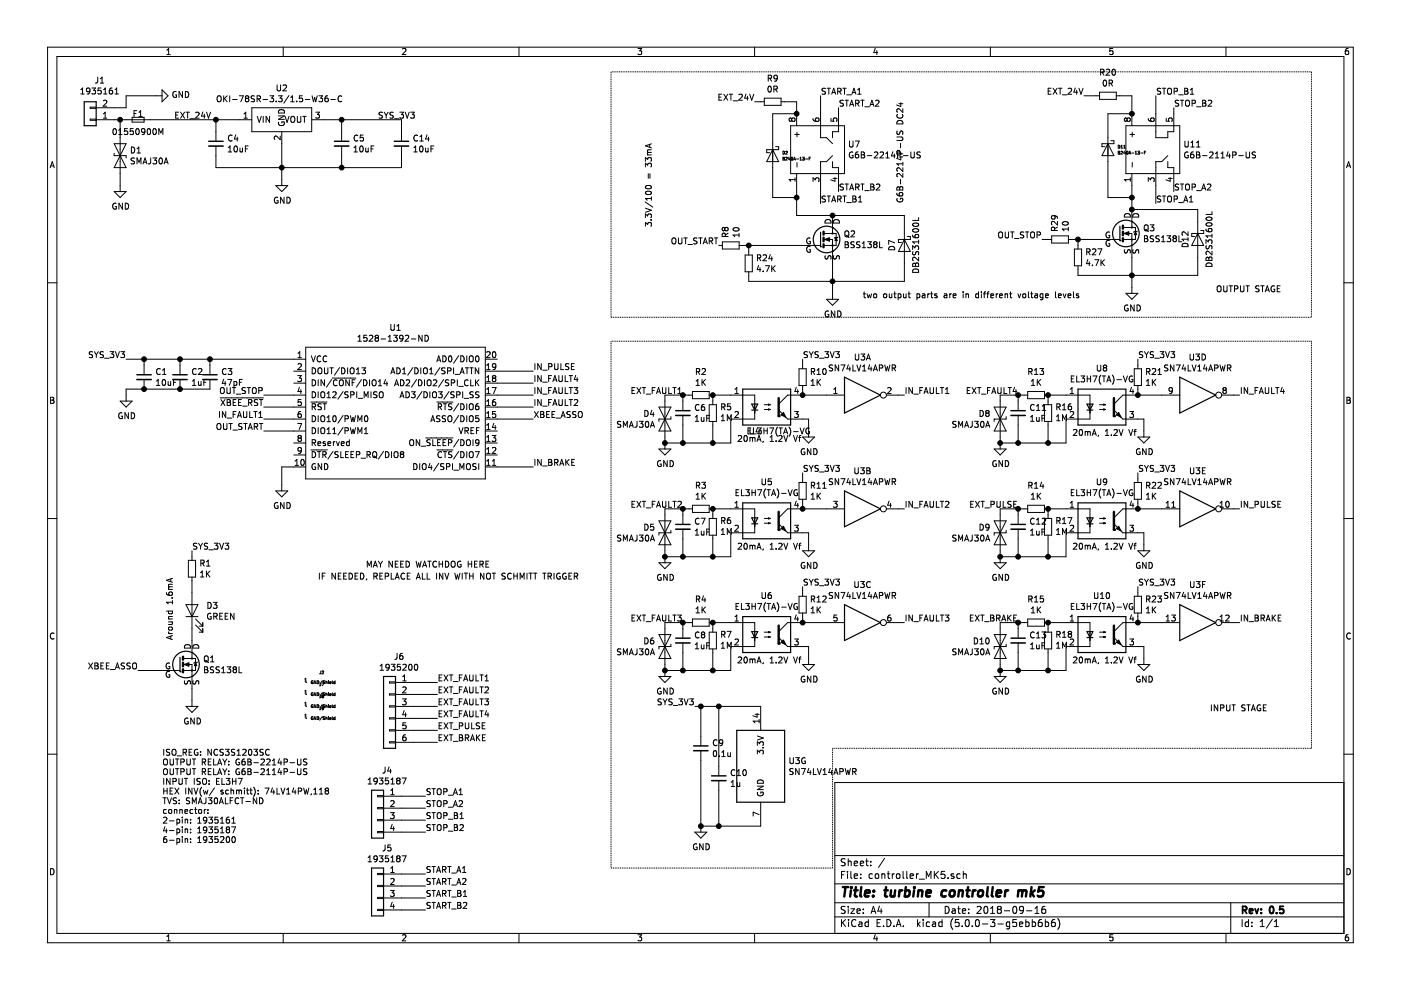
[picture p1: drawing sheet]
<svg xmlns="http://www.w3.org/2000/svg" width="297mm" height="210mm" viewBox="0 0 297 210" stroke-linecap="round" stroke-linejoin="round" font-family="sans-serif">
<g fill="none" stroke="#000" stroke-width=".21">
<path d="M10.1 10h276.8v189.9h-276.8zM12.1 12h272.8v185.9h-272.8zM17.1 19.9h.8M17.1 19l.4-.3v1.2M19.1 19.2l-.3 .2h-.3l-.1-.6 .4-.1 .3 .2-.1 .7-.2 .3h-.3M19.5 18.7h.8l-.5 .4 .4 .2v.5l-.2 .1-.5-.1M20.7 16.3v1l-.2 .3h-.3M21.3 17.6h.7M21.3 16.7l.3-.4v1.3M21.4 18.7h-.6l-.1 .6 .5-.2 .3 .3v.3l-.3 .2-.5-.1M22 19l.3-.3v1.2M22 19.9h.7"/>
<path d="M23.8 18.7h-.3a.79 .79 0 0 0-.1 1.2l.4-.1v-.5l-.4-.2-.2 .3M24.4 19.9h.7M24.4 19l.3-.3v1.2M34.4 19l1.2 1.3-1.2 1.3zM35.4 10.6l.4-.3v1.3M35.4 11.6h.7M37.4 19.5a.59 .59 0 0 0-.8 .5 .59 .59 0 0 0 .8 .6v-.5h-.2M38.7 19.4v1.3l-.7-1.3v1.3M39.3 19.4a.64 .64 0 0 1 .7 .6 .64 .64 0 0 1-.7 .7zM58.8 18v1l.2 .3 .4-.1 .1-.2v-1M60 18.1l.5-.1 .3 .4-.8 .9h.8M60 10v2"/>
<path d="M85.3 10.4l.5-.1 .3 .3-.8 1h.8M110 10v2M135.3 10.3h.8l-.5 .5 .4 .1v.5l-.2 .2-.5-.2M153 20h-.6v1.2h.6M153.5 20l.8 1.2M154.3 20l-.8 1.2M154.6 20h.7M155 20v1.2M158.2 19.9l-.3 .9h.8M158.9 20l.5 1.2 .4-1.2M160 10v2M162.9 16.6l.6-.1v-.4l-.6-.2v1.3"/>
<path d="M162.9 18.4l.2-.1a.67 .67 0 0 1 .5 .6 .67 .67 0 0 1-.5 .6l-.3-.5zM163.2 16.6l.4 .6M164.1 18.9h.6l.1-.2-.1-.3-.6-.1v1.2M164.4 18.9l.4 .6M164.8 16.5l-.2 .2h-.4l-.1-.2 .1-.4 .4-.2 .2 .3-.2 .9-.4 .1M175 18.8l-.5-.1-.2 .1v.4l.6 .2 .1 .4-.2 .2-.5-.1M175.4 18.7h.7M175.7 18.7v1.3M176.3 20l.5-1.3 .4 1.3M176.5 19.6h.6M177.6 19.4l.6-.1 .1-.2v-.3l-.7-.1v1.3M177.9 19.4l.4 .6"/>
<path d="M178.7 18.7h.7M179.1 18.7v1.3M180.6 20l.5-1.3 .4 1.3M180.8 19.6h.6M181.8 20h.8M181.8 19.1l.4-.4v1.3M185.6 10.2l-.3 .9h.8M185.9 10.7v.9M210 10v2M222.2 19.3h.5M222.8 18.7h-.6v1.3h.6M223.3 18.7l.8 1.3"/>
<path d="M224.1 18.7l-.8 1.3M224.4 18.7h.8M224.8 18.7v1.3M226.5 18.8l.5-.1 .2 .4-.8 .9h.8M228 18.7l-.3 .8h.8M228.3 19.1v.9M228.8 18.7l.4 1.3 .4-1.3M233.1 19.5h3.6v1.6h-3.6zM233.4 15.3h.6v-.5l-.6-.1v1.2M233.7 15.3l.4 .6M234 17.1l.2-.1a.67 .67 0 0 1 .4 .6 .67 .67 0 0 1-.4 .7l-.3-.5zM234.5 14.8l.5-.1 .3 .3-.8 .9h.8"/>
<path d="M235.2 17.6h.6l.1-.2-.1-.3-.6-.1v1.3M235.5 17.6l.4 .7M235.9 14.8l.2-.1a.67 .67 0 0 1 .4 .6 .67 .67 0 0 1-.4 .6l-.3-.4zM235.9 10.3h-.6v.6l.6-.1v.6l-.1 .2-.5-.2M246.1 18.8l-.5-.1-.2 .1v.4l.6 .2 .1 .4-.3 .2-.4-.1M246.5 18.7h.7M246.8 18.7v1.3M247.6 18.9l.2-.2a.44 .44 0 0 1 .6 .4l-.1 .7-.5 .2-.2-.2zM248.9 19.4l.7-.1v-.5l-.7-.1v1.3M251.2 18.7h.4l.2 .3-.2 .3 .3 .2-.2 .5h-.5zM251.2 19.3h.4M252.4 19.1l.3-.4v1.3"/>
<path d="M252.4 20h.7M259.9 10v2M285.9 10.3h-.4l-.2 .3-.1 .7 .3 .3 .4-.2v-.6h-.4l-.3 .2M10.6 35.6l.5-1.3 .4 1.3M10.7 35.2h.7M19.1 22.7h1.3v.3h-1.3zM19.1 25.3h1.3v.2h-1.3zM20.4 25.4h32.9M21.9 25.1h.8M21.9 24.1l.4-.3v1.3M21.9 21.4l.5-.2 .3 .4-.8 .9h.8M24.1 27.4l.2-.1a.67 .67 0 0 1 .4 .6 .67 .67 0 0 1-.4 .6l-.4-.4z"/>
<path d="M24.2 32.5v.5h2.5v.5M24.2 30.5h2.5l-2.5 5h2.5zM25.2 28.5h.7M25.5 25.4v15.2M25.5 27.3l-.3 .3M27 27.3h-.6v.6l.4-.2 .3 .3v.3l-.3 .2-.4-.1M27.9 31.2a.64 .64 0 0 1 .7 .6 .64 .64 0 0 1-.7 .6zM28 24.9h2.5v1h-2.5zM28.2 27.3h-.6v.6l.2-.2 .4 .1v.6l-.1 .1-.5-.1M28.4 24.1h.4M28.5 33.6l-.5-.1-.1 .1v.4l.5 .2 .1 .3-.2 .3-.5-.1M28.9 27.4l.2-.1a.67 .67 0 0 1 .4 .6 .67 .67 0 0 1-.4 .6l-.3-.4z"/>
<path d="M29 23.5h-.6v1.2M29 32.4h.8M29 31.5l.4-.3v1.2M29 34.8v-1.3l.5 .9 .4-.9v1.3M29.5 24.7h.7M29.5 23.8l.3-.3v1.2M30.3 34.8l.5-1.3 .4 1.3M30.4 34.4h.7M30.7 27.8l-.2 .3-.4-.1-.1-.6 .5-.1 .2 .2-.2 .9-.4 .1M31.3 27.4l.2-.1a.69 .69 0 0 1 .4 .6 .69 .69 0 0 1-.4 .6l-.3-.4zM31.9 33.5v1.1l-.4 .2M32.4 33.5h.8l-.4 .5 .4 .1-.1 .6-.7-.1"/>
<path d="M32.5 27.4l.2-.1a.67 .67 0 0 1 .5 .6 .67 .67 0 0 1-.5 .6l-.3-.4zM33.7 28.5v-1.2l.4 .9 .4-.9v1.2M33.8 33.6l.2-.1a.67 .67 0 0 1 .4 .6 .67 .67 0 0 1-.4 .7l-.3-.5zM34.4 20.3h-7.7v2.5h-6.3M34.8 34.8l.4-1.3 .4 1.3M34.9 34.4h.6M37.2 24.4h.5M37.9 23.8h-.7v1.3h.7M38.3 23.8l.8 1.3M39.1 23.8l-.8 1.3M39.4 23.8h.8M39.8 23.8v1.3"/>
<path d="M40.3 25.2h1M41.5 23.9l.5-.1 .2 .3-.8 1h.8M43 23.7l-.3 .9h.8M43.3 24.2v.9M43.8 23.8l.4 1.3 .4-1.3M45.8 31v4.5h39.3v-4.5M45.8 25.4v4.6M46.1 20.5l.2-.2 .4 .1a.78 .78 0 0 1-.1 1.2l-.5-.2zM47.4 20.3v1.3M47.6 20.9l.6 .7M48.2 20.3l-.8 .7M48.4 31.3l.4-.4v1.3"/>
<path d="M48.4 32.2h.7M48.7 20.3v1.3M49.2 28.8a.56 .56 0 0 0-.8 .5 .56 .56 0 0 0 .8 .5M49.3 21.1h1M49.7 31.1l.2-.2a.67 .67 0 0 1 .5 .7 .67 .67 0 0 1-.5 .6l-.3-.5zM50 28.6l-.3 .9h.8M50.3 29.1v.8M50.8 20.3h.8l-.5 1.3M50.9 31.4v.8l.5-.1M51.4 31.4v.8M51.7 25.1h.8M51.7 24.1l.4-.3v1.3"/>
<path d="M52 31.6h.5M52.3 20.9l-.3-.3 .3-.3h.2l.3 .3-.3 .3M52.3 20.9l-.3 .2v.2l.3 .3 .3-.1 .2-.2v-.2l-.3-.2M52.3 20.9h.2M52.6 30.9h-.6v1.3M53.4 22.8h12.7v5.1h-12.7zM54 20.4l-.5-.1-.2 .1v.5l.6 .2 .1 .2-.3 .3-.5-.1M54.5 21l.7-.1v-.5l-.7-.1v1.3M54.5 24.7l.5 1.2 .4-1.2M54.8 21l.4 .6M55.8 21.1h.9M55.8 24.7v1.2"/>
<path d="M57.2 24.7v1.2l-.8-1.2v1.2M57.2 20.3h.8l-.4 .5 .3 .1 .1 .4-.2 .3-.6-.1M58.5 39.3h2.5l-1.3 1.3zM58.5 21.5v.1M59 20.3h.8l-.4 .5 .4 .1v.6l-.2 .1-.6-.1M59 24.6h1.3l-1.3 .7h1.3M59.1 25.9a.57 .57 0 0 0 .6 .7 .57 .57 0 0 0 .5-.8h-.4v.3M59.2 23.4a.67 .67 0 0 1 .8-.1 .67 .67 0 0 1 .3 .7h-1.3zM59.4 28.8v.8l-.9-.8-.4 .3 .2 .5M59.7 28v11.3M60.5 24.7l.4 1.2 .4-1.2M61.3 20.3l-1.1 1.6"/>
<path d="M61.6 21.6h.8M61.6 20.7l.4-.4v1.3M61.7 24.9l.2-.2 .4 .1a.78 .78 0 0 1-.1 1.1l-.5-.1zM62.9 21.5v.1M63 24.7v1l.3 .2h.4l.1-.2v-1M64.1 20.3h-.6l-.1 .6 .5-.1 .3 .2v.3l-.3 .3-.5-.1M64.2 24.7h.7M64.5 24.7v1.2M64.7 21.1h1M66.1 25.4h19v4.6M66.2 20.3l.3 1.3 .2-.9 .3 .9 .3-1.3M67 23.8h.7l-.4 .5 .4 .1v.4l-.2 .3-.5-.2"/>
<path d="M67.6 20.3h.8l-.4 .5 .3 .1v.6l-.1 .1-.6-.1M69.5 20.3h-.2a.79 .79 0 0 0-.2 1.3l.4-.1 .1-.5-.2-.2h-.3l-.2 .2M70.1 21.1h1M72.4 25.4v4.6M72.4 31v4.5M72.5 20.4a.58 .58 0 0 0-.8 .5 .58 .58 0 0 0 .7 .6h.1M75 32.2h.8M75 31.3l.4-.4v1.3M75.9 28.8a.56 .56 0 0 0-.8 .5 .56 .56 0 0 0 .8 .5M76.4 31.1l.2-.2a.67 .67 0 0 1 .4 .7 .67 .67 0 0 1-.4 .6l-.3-.5zM77 28.6h-.6l-.1 .6 .5-.1 .3 .3v.3l-.3 .2-.5-.1M77.5 31.4l.1 .8 .5-.1"/>
<path d="M78.1 31.4v.8M78.7 31.6h.4M79.3 30.9h-.6v1.3M81.1 23.9l-.5-.1-.2 .1v.4l.6 .2 .1 .3-.3 .3-.4-.1M81.4 23.8l.5 .6M81.9 24.4v.7M82.3 23.8l-.4 .6M83.4 23.9l-.5-.1-.2 .1 .1 .4 .5 .3 .1 .2-.3 .3-.4-.1M83.6 25.2h1M84.8 23.8h.8l-.5 .5 .4 .1 .1 .4-.3 .3-.5-.2M85.9 23.8l.4 1.3 .5-1.3M87.1 23.8h.7l-.4 .5 .4 .1-.1 .6-.5 .1-.1-.2"/>
<path d="M87.7 32.2h.8M87.7 31.3l.4-.4v1.3M88.5 28.8a.56 .56 0 0 0-.8 .5 .56 .56 0 0 0 .8 .5M89 29.9h.7M89 29l.4-.4v1.3M89.1 31.1l.2-.2a.67 .67 0 0 1 .4 .7 .67 .67 0 0 1-.4 .6l-.3-.5zM90.2 31.4l.1 .8 .5-.1M90.5 28.6l-.3 .9h.8M90.8 31.4v.8M90.8 29.1v.8M91.4 31.6h.4M92 30.9h-.6v1.3"/>
<path d="M136.8 35.4v-.8l.5 .4 .1-.3 .5-.1 .2 .3-.1 .5M136.8 34.2v-.8l.5 .4 .1-.3h.7l-.1 .7M136.9 39.5a.74 .74 0 0 1 1.2 .3 .74 .74 0 0 1-1.3-.2zM137.3 32.8h.8M137.4 32.3l-.1 .2 .1 .3M137.4 36.8v1M137.4 32.3h.7M137.8 30.6v.6M137.8 36.8v1M138.1 31.8h-.8v.3l.1 .2M138.1 30.5l-1.3 .4 1.3 .5M152.4 20.6h.5"/>
<path d="M155.4 21.4h1M156.7 20.1l.4-.1 .3 .3-.8 .9h.8M158.5 20.4v.8M160 21.6h2M162 20.8h3.6v1.5h-3.6zM163.8 31.7l1.3 2.6h-2.5zM164.5 31.1h.6v.6h-2.5v.7h.6M165.6 21.6h3.3v5.1M166 32.1a.31 .31 0 0 1 .4 .3 .31 .31 0 0 1-.4 .3zM166 33.6h.2M166.3 33.6h-.1M166.3 33.6h.1"/>
<path d="M166.3 33.6l-.1-.3h-.2v.6l.4-.1-.2-.2M166.6 32.1h.2l.1 .1-.3 .5h.3M166.6 33.4l.2-.1 .1 .2-.3 .4h.3M167.3 33.3l-.1 .4h.3M167.5 33.5v.4M167.6 26.7h11.5v10.1h-11.5zM167.8 33.4l.1-.1a.29 .29 0 0 1 .3 .4 .29 .29 0 0 1-.4 .2zM167.9 25.3l-.3-.3-.3 .3v.2l.3 .2 .3-.2M167.9 25.3l.2-.3h.2l.3 .3-.1 .3-.2 .1h-.2l-.2-.2M167.9 25.3v.2M168 33.4h.1M168.3 33.9l.2-.6 .2 .6"/>
<path d="M168.3 33.8h.3M168.5 28.5h1M168.6 38.1h-1.3l.4 .3M168.6 37.7v.7M168.9 33.7h.4M168.9 36.8v8.9h22.8v14h-33v-2.1M168.9 24.1h-5.1v17.8h5.1M169 28v1M169 34.4v1M169.6 33.9h.3M169.6 33.5l.2-.2v.6M170.1 33.3h.4l-.2 .3h.2v.3h-.4"/>
<path d="M170.8 33.7h.5M171.5 33.6h.2M171.8 33.3h-.3v.6M172.4 25.1l.1 .5 .4 .1 .7-.1v-.5l-.2-.1-.5 .1v.4l.2 .2M172.4 38.5v-.8l.5 .4 .1-.3 .4-.1 .2 .3-.1 .5M174 20.3v8.9h1.2l1.3 1.3M176.2 25.1v.6h.6l-.1-.4 .2-.3h.3l.3 .3-.2 .4M176.5 33l-1.3 1.3h-1.2v8.9M176.5 34.3v1.2h1.3v5.1M176.6 37.8h.9M177 37.6v.8l-.9-.3M177.8 22.8v5.1h-1.3v1.3"/>
<path d="M178.8 21.3l-.5-.1-.2 .2v.3l.6 .3 .1 .3-.2 .2h-.5M178.8 39.1l-.5-.1-.2 .1v.4l.6 .3 .1 .3-.2 .2-.5-.1M179.2 21.2h.7M179.2 39h.7M179.5 20.1h1M179.5 21.2v1.3M179.5 39v1.3M180.1 29.9v1l.3 .3 .3-.1 .2-.2v-1M180.1 22.5l.5-1.3 .4 1.3M180.3 22.2h.6M180.3 39.9h.6M180.8 32.3a.57 .57 0 0 0-.7 .6 .57 .57 0 0 0 .8 .5v-.4h-.3"/>
<path d="M181.3 29.9h.9l-.6 1.3M181.4 21.9h.6l.2-.2-.1-.3-.7-.2v1.3M181.4 39.7l.6-.1 .2-.2-.1-.3-.7-.1v1.3M181.7 21.9l.5 .6M181.7 39.7l.5 .6M181.9 32.2l-.4 .1-.2 .5 .1 .6h.5l.2-.1-.2-.5-.3-.1-.3 .3M182.5 21.2h.7M182.5 39h.7M182.6 32.2l.6 .1 .1 .3-.3 .2 .3 .3-.1 .3-.6 .1zM182.6 32.8h.4M182.9 21.2v1.3M182.9 39v1.3"/>
<path d="M183.3 22.6h1M183.9 33h.9M184.4 22.5l.5-1.3 .4 1.3M184.6 22.2h.6M184.6 39l.6 .1 .1 .3-.3 .2 .3 .3-.1 .3-.6 .1zM184.6 39.6h.4M185.4 32.3l.5-.1 .2 .4-.8 .9h.8M185.7 21.4l.4-.2 .3 .4-.8 .9h.8M185.8 39.1l.5-.1 .2 .4-.7 .9h.7M186.6 32.3l.5-.1 .2 .4-.8 .9h.8M187.8 32.6l.4-.4v1.3M187.8 33.5h.7"/>
<path d="M189.3 32.2l-.3 .9h.8M189.6 32.6v.9M190.1 29h1.1l.2 .3v.4l-.2 .1h-1.1M190.2 27.8l-.1 .5 .2 .1h.4l.2-.5 .3-.1 .2 .2v.5M190.3 24.3a.56 .56 0 0 0 .5 .8 .56 .56 0 0 0 .5-.8M190.3 32.9l.7-.1v-.5l-.7-.1v1.3M190.3 39.7l.2-.1 .3 .3 .2-.3h.2l.2 .2v.5h-1.3zM190.3 25.7a.66 .66 0 0 1 .8-.1 .66 .66 0 0 1 .3 .7h-1.3zM190.6 33.3h.8M190.6 22h.8M190.8 39.9v.4M190.8 32.6l-.1-.7h-.4l-.2 .7h1.3"/>
<path d="M190.9 30.4v1M190.9 38.1v.9M191 33.1v.8l-.9-.3M191 21.8v.8l-.9-.3M191.4 23.1v.7l-.9-.7-.4 .2 .2 .5M191.4 36.8v.8l-.9-.8-.4 .2 .2 .5M191.4 35.6v.8l-.9-.8-.4 .2 .2 .5M191.4 34.4v.7M191.4 34.7h-1.3l.4 .4M191.5 33h1M193.1 32.2v1.1l.3 .2 .3-.1 .2-.1v-1.1M195.1 32.3l-.5-.1-.2 .3 .1 .3 .6 .2v.4h-.7"/>
<path d="M225.3 20.1h.9M229.8 20.3h3.3M234.9 30.5l1.3 2.5h-2.6zM235.5 29.8h.7v.7h-2.6v.6h.7M236.7 20.3h3.3v6.4M237.1 30.8a.31 .31 0 0 1 .3 .3 .31 .31 0 0 1-.3 .3zM237.1 32.4h.2M237.3 32.3v.1M237.4 32.3l-.1-.2h-.2v.6l.3-.1-.1-.2M237.4 32.3h-.1M237.7 32.1h.2l.1 .1-.4 .5h.4M237.7 31l.1-.2v.6"/>
<path d="M237.7 31.4h.3M238.3 31l.1-.2v.6M238.3 31.4h.3M238.4 32l-.1 .5h.3M238.5 32.3v.4M238.7 26.7h11.4v10.1h-11.4zM238.9 32.1h.1a.29 .29 0 0 1 .2 .3 .29 .29 0 0 1-.3 .2zM238.9 25.3l.3-.3h.2l.2 .3v.3l-.2 .1h-.2l-.3-.2M238.9 25.3l-.2-.3-.3 .3v.2l.2 .2 .3-.2M238.9 25.3v.2M239.1 32.1h.1M239.3 32.7l.2-.6 .3 .6"/>
<path d="M239.4 32.5h.3M239.6 28.5h.9M239.6 37.7v.7M239.6 38.1h-1.2l.3 .3M240 32.4h.4M240 36.8v11.4M240 24.1h-5.1v17.8h5.1M240.1 28v1M240.1 34.4v1M240.7 32.2l.1-.1v.6M240.7 32.7h.3M241.2 32.1h.4l-.2 .2 .2 .1v.2h-.4"/>
<path d="M241.9 32.4h.4M242.6 32.4h.2M242.9 32.1h-.3v.6M243.5 25.1l.1 .5 .4 .1 .7-.1v-.5l-.2-.1-.5 .1-.1 .4 .3 .2M243.5 38.5v-.8l.4 .4 .2-.3 .4-.1 .2 .3-.1 .5M245.1 20.3v8.9h2.5v-1.3h1.3v-5.1M247.3 25.1v.6h.6l-.2-.4 .3-.3h.3l.2 .3-.1 .4M247.6 33l-1.3 1.3h-1.2v8.9M247.6 34.3v1.2h1.3v5.1M247.7 37.8h.8M248.1 37.6v.8l-.9-.3M249.9 21.3l-.5-.1-.2 .2v.3l.6 .3 .1 .3-.2 .2h-.5"/>
<path d="M249.9 20.1h1M249.9 39.1l-.5-.1-.2 .1v.4l.6 .3 .1 .3-.2 .2-.5-.1M250.3 21.2h.7M250.3 39h.7M250.6 21.2v1.3M250.6 39v1.3M251.2 29.9v1l.3 .3h.2l.2-.3v-1M251.4 21.4l.3-.2a.44 .44 0 0 1 .5 .5l-.1 .6-.4 .2-.3-.2zM251.4 39.2l.3-.2a.44 .44 0 0 1 .5 .4l-.1 .7-.4 .2-.3-.2zM251.9 32.3a.57 .57 0 0 0-.8 .6 .57 .57 0 0 0 .8 .5v-.4h-.2M252.5 31.2h.7M252.5 30.3l.3-.4v1.3"/>
<path d="M252.7 21.9l.7-.1v-.4l-.7-.2v1.3M252.7 39.7l.7-.1v-.5l-.7-.1v1.3M253 32.2l-.4 .1-.2 .5 .1 .6h.5l.2-.1-.2-.5-.3-.1-.3 .3M253.7 32.2l.6 .1v.3l-.2 .2 .3 .3-.1 .3-.6 .1zM253.7 31.2h.7M253.7 30.3l.4-.4v1.3M253.7 32.8h.4M253.7 22.6h1M254.9 39.9h.6M255 33h.9M255 21.2h.4l.2 .3-.2 .4 .3 .2-.2 .4h-.5zM255 21.9h.4"/>
<path d="M256 39.1l.5-.1 .2 .4-.8 .9h.8M256.2 21.4l.5-.2 .2 .4-.8 .9h.8M256.5 32.3l.5-.1 .2 .4-.8 .9h.8M257.7 32.6l.4-.4v1.3M257.7 33.5h.7M258.9 32.6l.3-.4v1.3M258.9 33.5h.7M260.4 32.2l-.3 .9h.8M260.7 32.6v.9M261.4 32.9l.6-.1v-.5l-.6-.1v1.3M262.6 33h1M264.2 32.2v1.1l.3 .2 .3-.1 .1-.1v-1.1"/>
<path d="M266.2 32.3l-.5-.1-.2 .3 .1 .3 .6 .2v.4h-.7M285.5 35.6l.4-1.3 .5 1.3M285.6 35.2h.6M10.1 60h2M24.2 40.6h2.5l-1.2 1.3zM24.6 43.2a.59 .59 0 0 0-.7 .5 .59 .59 0 0 0 .7 .6l.1-.5h-.3M26 43.1v1.2l-.8-1.2v1.2M26.6 43.1a.64 .64 0 0 1 .7 .6 .64 .64 0 0 1-.7 .6zM58.9 41.9a.59 .59 0 0 0-.7 .6 .59 .59 0 0 0 .7 .5l.1-.5h-.3M60.2 41.8v1.3l-.7-1.3v1.3M60.8 41.8a.64 .64 0 0 1 .7 .6 .64 .64 0 0 1-.7 .7zM136.8 42.8l1.6 1.1"/>
<path d="M136.8 46.2v-.8l.5 .4 .1-.4h.6l.1 .2-.1 .6M136.8 48v-.8l.5 .4 .1-.4h.5l.2 .2-.1 .6M136.8 44.1l1.3 .5-1.3 .4M137 40.6a.68 .68 0 0 1 1.1 .3 .72 .72 0 0 1-1.3-.1zM138 46.6h.1M138.1 41.7v.8M138.1 42.1h-1.3l.4 .4M142.5 50.6l.3-.2a.45 .45 0 0 1 .5 .5l-.2 .8h-.4a.92 .92 0 0 1-.2-1.1zM143.8 50.4v1.1l.3 .2h.4l.1-.2v-1.1M145 50.4h.7M145.4 50.4v1.3M145.8 51.8h1"/>
<path d="M147.8 50.5l-.5-.1-.3 .3 .2 .3 .5 .2v.4l-.7 .1M148.1 50.4h.8M148.5 50.4v1.3M149.1 51.7l.4-1.3 .5 1.3M149.2 51.4h.6M150.4 51.1l.7-.1v-.4l-.7-.2v1.3M150.7 51.1l.4 .6M151.5 50.4h.7M151.8 50.4v1.3M152.4 52h.8M153.2 51.3h3.5v1.5h-3.5zM153.7 48.5l.2-.3h.3l.2 .3-.1 .3-.1 .1h-.3l-.2-.2"/>
<path d="M153.7 48.5l-.3-.3-.3 .3v.2l.3 .2 .3-.2M153.7 48.5v.2M153.8 50.1l-.1-.6h-.5l-.1 .6h1.3M154.4 49.4l-.6 .5M155.5 48.4a.61 .61 0 0 1 .8-.2 .61 .61 0 0 1 .3 .6 .76 .76 0 0 1-1.2-.2zM156.7 49.5v.7M156.7 49.8h-1.3l.4 .4M156.7 52h17.3M158 54.1h1.5v3.5h-1.5zM158.7 52v2.1M160.6 54.7l.6-.1 .1-.5-.7-.1v1.3M160.8 56.3l-.3 .9h.8"/>
<path d="M160.9 54.7l.4 .6M161.1 56.8v.8M161.8 54.1l.5-.1 .2 .4-.8 .9h.8M161.8 57.5v.1M162.3 56.3h.8l-.5 1.3M163.3 54l-.3 .9h.8M163.6 54.5v.8M163.6 56.3v1.3M163.8 56.9l.6 .7M164.4 56.3l-.8 .8M171.8 50.5a.57 .57 0 0 0-.8 .6 .57 .57 0 0 0 .8 .5v-.4h-.2M171.8 52.3a.57 .57 0 0 0-.8 .6 .57 .57 0 0 0 .8 .5v-.4h-.2"/>
<path d="M174.7 50.8h1.8v12.7M174.7 49.5h2.6v2.5h-2.6M175 54.2l-.1 .5 .1 .2 .5-.1 .2-.5 .3-.1 .2 .3-.1 .4M175 41.6h-.5l-.2 .1v.3l.6 .3 .1 .3-.2 .2h-.5M175.1 46.7a.66 .66 0 0 1 .8-.1 .66 .66 0 0 1 .3 .7h-1.3zM175.4 41.6h.7M175.7 41.6v1.2M176.3 42.8l.5-1.2 .4 1.2M176.5 42.5h.6M176.5 53.3h.1M176.5 48.2h.1M176.5 52h.1"/>
<path d="M176.5 45.7v3.8M176.8 54.2l-.1 .5 .1 .2 .5-.1 .1-.5 .3-.1 .3 .3-.1 .4M176.9 46.7a.66 .66 0 0 1 .7-.1 .66 .66 0 0 1 .4 .7h-1.3zM177.6 42.2h.6l.1-.2v-.3l-.7-.1v1.2M177.7 50.3l-.8 .2M177.9 42.2l.4 .6M178.7 41.6h.7M179.1 41.6v1.2M179.2 51.3l.6 .1v.2l-.2 .3 .3 .2-.1 .4h-.6zM179.2 49.1l.2-.2a.44 .44 0 0 1 .6 .5l-.1 .6-.5 .2-.2-.2zM179.2 51.9h.4M179.4 49.9l.6 .4"/>
<path d="M179.5 43h1M180.1 40.3l.5-1.3 .4 1.3M180.4 49.1l.5-.2 .3 .4-.8 .9h.8M180.8 41.6l.6 .1 .1 .2-.3 .3 .3 .2-.1 .4h-.6zM180.8 42.2h.4M181.1 51.3h-.5l-.2 .1v.3l.6 .3 .1 .3-.2 .2h-.5M182 42.8h.7M182 41.9l.4-.3v1.2M182.3 51.3h-.5l-.2 .2 .1 .3 .6 .2v.4l-.7 .1M182.8 51.6l.4-.3v1.2M182.8 52.5h.7M183.3 40.4h1"/>
<path d="M184 51.3h.7l-.4 .4 .4 .2v.5l-.2 .1-.5-.1M185.5 51.8l-.3 .2v.3l.3 .2h.3l.2-.2v-.3l-.3-.2M185.5 51.8l-.3-.2 .3-.3h.2l.3 .2-.3 .3M185.5 51.8h.2M186.5 51.3v1.2h.6M188.5 52.5a.68 .68 0 0 1 .8-.2 .68 .68 0 0 1 .4 .7h-1.3zM189.7 51.5l-1.3-.5v.8M190.1 40.9l.2 .5 .4 .2 .6-.1 .1-.6-.2-.1-.5 .1-.1 .4 .3 .3M190.2 42.1a.57 .57 0 0 0 .6 .7 .57 .57 0 0 0 .5-.8h-.4v.3M191.7 50.8l1.3 2.5h-2.5zM192.4 50.1h.6v.7h-2.5v.6h.6M193.5 52.9v-.8l.5 .4 .1-.3h.5l.2 .2-.2 .5"/>
<path d="M193.5 49.8v.3l.3 .3h.7l.3-.2-.2-.4-.4-.1-.2 .2v.3l.2 .2M193.6 57.2a.68 .68 0 0 1 .8-.1 .68 .68 0 0 1 .4 .7h-1.3zM193.6 55.9l.3-.1 .2 .3 .1-.3 .3-.1 .3 .3v.5h-1.3zM193.6 53.3l-.1 .5 .1 .2 .5-.1 .1-.5 .3-.1 .3 .3-.1 .4M193.6 48.7a.62 .62 0 0 1 .7-.3 .62 .62 0 0 1 .4 .6 .62 .62 0 0 1-.7 .3 .62 .62 0 0 1-.4-.6zM193.6 47.4a.68 .68 0 0 1 1.2 .3 .73 .73 0 0 1-1.3-.1zM194.1 56.1v.4M194.8 51.3h-1.3l.4 .3M194.8 54.5v.8l-.9-.8-.4 .3 .1 .5M194.8 46.1v.6h-1.3M194.8 50.9v.7M211.8 49.3l.2-.1a.44 .44 0 0 1 .6 .4l-.1 .7-.5 .1-.2-.1z"/>
<path d="M213.1 49.2v1l.2 .2h.4l.1-.2v-1M214.3 49.2h.7M214.6 49.2v1.2M215.1 50.6h1M217.1 49.2h-.6l-.1 .1v.4l.5 .2 .2 .3-.3 .2h-.5M217.4 49.2h.7M217.8 49.2v1.2M218.6 49.3l.2-.1a.44 .44 0 0 1 .5 .4v.7l-.5 .1-.2-.1zM219.9 49.8l.7-.1v-.4l-.7-.1v1.2M220.9 50.8h2.1M223 50h3.5v1.5h-3.5zM223.5 45.7l.2 .3v.3l-.7 .1-.1-.4 .3-.3 .7 .1 .2 .2 .1 .3"/>
<path d="M223.6 48.9l-.1-.6-.5-.1-.1 .7h1.3M224.2 48.2l-.6 .4M224.2 46.9v.8l-.9-.8-.4 .3 .1 .5M225.4 47.1a.61 .61 0 0 1 .7-.2 .61 .61 0 0 1 .3 .6 .76 .76 0 0 1-1.2-.2zM226.5 48.2v.7M226.5 48.6h-1.3l.4 .3M226.5 50.8h10.9M227.8 52.8h1.5v3.6h-1.5zM228.6 50.8v2M230.4 53.4h.6l.1-.5-.7-.1v1.2M230.6 55l-.2 .9h.7M230.7 53.4l.4 .6"/>
<path d="M230.9 55.5v.8M231.6 52.9l.5-.1 .2 .3-.7 .9h.7M231.6 56.2v.1M232.1 55.1h.8l-.5 1.2M232.8 52.8h.8l-.5 1.2M233.4 55.1v1.2M233.6 55.6l.6 .7M234.2 55.1l-.8 .7M235.2 49.2a.57 .57 0 0 0-.7 .6 .57 .57 0 0 0 .8 .5v-.4h-.3M235.2 51a.57 .57 0 0 0-.7 .6 .57 .57 0 0 0 .8 .5v-.4h-.3M238.2 49.5h1.8v12.7M238.2 48.2h2.5v2.6h-2.5"/>
<path d="M238.5 52.9l-.1 .5 .1 .2 .4-.1 .2-.4 .3-.2 .2 .3v.5M238.6 45.4a.66 .66 0 0 1 .7-.1 .66 .66 0 0 1 .3 .7h-1.2zM240 52h.1M240 47h.1M240 50.8h.1M240 44.4h13.9v14h-25.3v-2M240.2 52.9v.5l.1 .2 .4-.1 .2-.4 .3-.2 .2 .3v.5M240.3 45.4a.66 .66 0 0 1 .8-.1 .66 .66 0 0 1 .3 .7h-1.2zM241.1 49l-.7 .2M242.6 47.9l.3-.2a.44 .44 0 0 1 .5 .4v.7l-.5 .1-.3-.1zM242.6 50l.7 .1v.2l-.2 .3 .3 .2-.1 .4-.7 .1zM242.6 50.6h.5"/>
<path d="M242.8 48.6l.7 .5M243.9 47.7h.8l-.5 .5 .4 .1v.5l-.2 .1-.5-.1M244.6 50.1l-.5-.1-.2 .1v.4l.6 .2 .1 .3-.3 .3-.4-.1M245.8 50.1l-.5-.1-.2 .2 .1 .3 .5 .3v.3l-.6 .1M246.1 41.6h-.5l-.2 .1v.3l.6 .3 .1 .3-.3 .2h-.4M246.3 51.3h.7M246.3 50.3l.3-.3v1.3M246.5 41.6h.7M246.8 41.6v1.2M247.4 50h.8l-.4 .5 .4 .1v.5l-.2 .2-.6-.2M247.6 41.7l.2-.1a.44 .44 0 0 1 .6 .4l-.1 .6-.5 .2-.2-.2zM248.9 50.5l-.2 .3v.2l.2 .3 .4-.1 .1-.2v-.2l-.2-.3"/>
<path d="M248.9 42.2l.7-.1v-.4l-.7-.1v1.2M248.9 50.5l-.2-.2 .2-.3h.3l.2 .2-.2 .3M248.9 50.5h.3M249.9 43h1M250 50v1.3h.6M250.8 51.7a.67 .67 0 0 1 .7-.1 .67 .67 0 0 1 .4 .7h-1.3zM251 42.8l.4-1.2 .4 1.2M251.1 42.5h.6M251.9 49.1v.8l-.9-.8-.4 .3 .1 .5M251.9 50.4v.7M251.9 50.7h-1.3l.4 .4M252.2 42.8h.7"/>
<path d="M252.2 41.9l.3-.3v1.2M253.7 40.4h1M253.9 49.5l1.3 2.5h-2.5zM254.6 48.9h.6v.6h-2.5v.6h.6M254.8 40.3l.4-1.3 .4 1.3M255.7 48.6v.2l.3 .3h.7l.3-.2-.2-.4-.4-.1-.2 .3v.2l.2 .2M255.7 51.6v-.8l.5 .5 .1-.4h.5l.2 .2-.2 .5M255.8 54.7l.2-.2 .3 .3 .1-.3h.3l.3 .2v.5h-1.3zM255.8 47.4a.62 .62 0 0 1 .7-.3 .62 .62 0 0 1 .4 .7 .62 .62 0 0 1-.7 .2 .62 .62 0 0 1-.4-.6zM255.8 52.1l-.1 .4 .1 .2h.5l.1-.5 .3-.1 .3 .2-.1 .5M255.8 56a.68 .68 0 0 1 .8-.2 .68 .68 0 0 1 .4 .7h-1.3zM255.8 46.1a.68 .68 0 0 1 1.2 .3 .73 .73 0 0 1-1.3-.1z"/>
<path d="M256.3 54.8v.4M257 53.3v.7l-1-.7-.3 .2 .1 .5M257 50h-1.3l.3 .4M257 44.9v.6h-1.3M257 49.6v.8M284.9 60h2M19.6 74.6h-.5l-.1 .1v.3l.5 .3 .1 .3-.2 .2h-.5M20 74.6l.4 .6M20.4 75.2v.6M20.9 74.6l-.5 .6M21.9 74.6h-.4l-.2 .1v.4l.5 .2 .1 .3-.2 .2h-.5M22.2 76h.9"/>
<path d="M23.3 74.6h.8l-.4 .4 .3 .2 .1 .4-.2 .2-.6-.1M24.5 74.6l.4 1.2 .4-1.2M25.6 74.6h.8l-.4 .4 .4 .2v.5l-.2 .1-.6-.1M26.7 76.2h38.1M30.5 76.2v3.3M34 78.3a.56 .56 0 0 0-.8 .5 .56 .56 0 0 0 .8 .5M34.5 79.4h.7M34.5 78.5l.3-.4v1.3M38.2 76.2v3.3M41.6 78.3a.56 .56 0 0 0-.8 .5 .56 .56 0 0 0 .8 .5M42.1 78.3l.5-.2 .2 .4-.8 .9h.8M44.5 76.2v3.3"/>
<path d="M47.9 78.3a.56 .56 0 0 0-.8 .5 .56 .56 0 0 0 .8 .5M48.4 78.1h.8l-.5 .5 .4 .1 .1 .5-.3 .2-.5-.1M62.3 78.7h2.5M63.1 79.6h.8l-.4 .5 .3 .1 .1 .5-.2 .2-.6-.1M63.2 75.8h.7M63.2 74.9l.3-.3v1.2M63.2 77.2l.5-.1 .2 .4-.8 .9h.8M64.8 73.6h38.1v27.9h-38.1zM66 75.4l.4 1.3 .5-1.3M66.2 78a.64 .64 0 0 1 .7 .6 .64 .64 0 0 1-.7 .7zM67.5 78.2l.2-.2a.44 .44 0 0 1 .5 .4v.7l-.5 .2-.2-.2zM68 75.6a.58 .58 0 0 0-.8 .5 .58 .58 0 0 0 .7 .6l.1-.1"/>
<path d="M68.8 78v1l.2 .3 .4-.1 .1-.2v-1M69.3 75.6a.58 .58 0 0 0-.8 .5 .58 .58 0 0 0 .7 .6l.1-.1M69.9 78h.8M70.3 78v1.3M72 77.9l-1.1 1.7M72.4 78a.64 .64 0 0 1 .7 .6 .64 .64 0 0 1-.7 .7zM73.7 78v1.3M74.3 78.2l.2-.2a.44 .44 0 0 1 .6 .4l-.1 .7-.5 .2-.2-.2zM75.6 79.3h.7M75.6 78.3l.3-.3v1.3M75.9 71.4l.4-.3v1.2M75.9 72.3h.7"/>
<path d="M76.7 78h.8l-.4 .5 .3 .1 .1 .4-.2 .3-.6-.2M77.8 71.1h-.6l-.1 .6 .5-.1 .2 .2v.3l-.2 .2-.5-.1M78.3 71.2l.5-.1 .2 .3-.8 .9h.8M79.8 71.6l-.3-.2 .3-.3h.2l.3 .2-.3 .3M79.8 71.6l-.3 .3v.2l.3 .2h.3l.2-.2v-.2l-.3-.3M79.8 71.6h.2M80.8 71.9h1M82.3 72.3h.7M82.3 71.4l.4-.3v1.2M82.9 68.8v1l.2 .2h.4l.1-.2v-1M82.9 79.3l.4-1.3 .4 1.3M83 78.9h.6"/>
<path d="M83.5 71.1h.7l-.4 .5 .4 .1v.5l-.2 .1-.5-.1M84.1 78a.64 .64 0 0 1 .8 .6 .64 .64 0 0 1-.8 .7zM84.1 70h.8M84.1 69.1l.4-.3v1.2M85.4 79.3h.7M85.4 78.3l.3-.3v1.3M85.5 71.6l-.3 .3-.4-.1v-.6l.4-.1 .3 .2-.1 .7-.2 .3h-.4M85.9 71.2l.5-.1 .2 .3-.7 .9h.7M87.2 71.9h1M87.5 77.9l-1.1 1.7M87.9 78a.64 .64 0 0 1 .8 .6 .64 .64 0 0 1-.8 .7zM89.2 78v1.3"/>
<path d="M89.5 71.1v1.2l-.7-1.2v1.2M89.8 78.2l.3-.2a.44 .44 0 0 1 .5 .4v.7l-.5 .2-.3-.2zM90.1 71.1a.64 .64 0 0 1 .7 .6 .64 .64 0 0 1-.7 .6zM91.1 78.3l.3-.3v1.3M91.1 79.3h.7M92.6 76.7l.4-1.3 .5 1.3M92.7 76.4h.6M93.3 77.9l-1.1 1.7M93.9 75.4a.64 .64 0 0 1 .7 .7 .64 .64 0 0 1-.7 .6zM94.4 78.1l-.5-.1-.2 .1v.4l.5 .2 .2 .3-.3 .3-.5-.1M94.9 78.6h.6l.1-.2v-.3l-.7-.1v1.3M95.2 75.6l.2-.2a.67 .67 0 0 1 .4 .7 .67 .67 0 0 1-.4 .6l-.3-.5z"/>
<path d="M96.2 78v1.3M96.5 79.4h.9M97.3 75.4l-1.1 1.6M97.6 79.3l.4-1.3 .4 1.3M97.7 75.4a.64 .64 0 0 1 .7 .7 .64 .64 0 0 1-.7 .6zM97.7 78.9h.6M98.7 78h.7M99 75.4v1.3M99 78v1.3M99.5 75.6l.3-.2a.44 .44 0 0 1 .5 .5v.6l-.5 .2-.3-.2zM99.6 78h.7M100 78v1.3"/>
<path d="M100.9 75.6l.2-.2a.67 .67 0 0 1 .5 .7 .67 .67 0 0 1-.5 .6l-.3-.5zM101.5 78v1.3l-.7-1.3v1.3M102.9 76.2h2.5M102.9 78.7h10.2M103.2 74.7l.5-.1 .2 .3-.8 .9h.8M103.2 77.5l.4-.4v1.3M103.2 80l.4-.4v1.3M103.2 78.4h.7M104.5 74.7l.2-.1a.67 .67 0 0 1 .4 .6 .67 .67 0 0 1-.4 .6l-.3-.5zM105.1 77.7l-.2 .2-.4-.1-.1-.6 .5-.1 .2 .3v.7l-.2 .2-.4 .1M113.4 77.1v1.3M113.4 79.6v1.3"/>
<path d="M114.8 77.1v1.3l-.8-1.3v1.3M114.8 79.6v1.3l-.8-1.3v1.3M115.1 78.5h.9M116.3 77.8l.6-.1 .1-.5-.7-.1v1.3M116.9 79.6h-.6v1.3M117.6 77.1v1l.2 .3 .4-.1 .1-.2v-1M118.5 79.6v1.1l.2 .2h.4l.1-.2v-1.1M118.9 77.1v1.3h.6M119.8 79.6v1.3h.6M120.6 77.2l-.5-.1-.1 .1v.5l.5 .1 .1 .3-.2 .3-.5-.1M120.7 79.6h.7M121 79.6v1.3"/>
<path d="M121.1 77.7h.5M121.8 77.1h-.7v1.3h.7M122.1 79.6l-.3 .9h.7M147.7 78.8l.6-.1v-.4l-.6-.2v1.3M148 78.8l.4 .6M148.8 78.3l.5-.2 .3 .4-.8 .9h.8M169.4 78.2h1.5v3.5h-1.5zM170.2 76.2v2M171.2 74.6h-.5l-.2 .1v.3l.6 .3 .1 .3-.2 .2h-.5M171.6 74.6l.4 .6M172 75.2v.6M172 78.8l.6-.1 .1-.4-.7-.2v1.3"/>
<path d="M172.3 78.8l.4 .6M172.4 74.6l-.4 .6M173.2 79.4h.8M173.2 78.5l.4-.4v1.3M173.5 74.6h-.5l-.2 .1 .1 .4 .5 .2 .1 .3-.2 .2h-.5M173.7 76h1M174.6 78.3l.1-.2a.67 .67 0 0 1 .5 .7 .67 .67 0 0 1-.5 .6l-.3-.5zM174.9 74.6h.8l-.5 .4 .4 .2 .1 .4-.3 .2-.5-.1M175.2 63.5h2.6l-1.3 1.2zM175.7 66a.59 .59 0 0 0-.8 .6 .59 .59 0 0 0 .8 .5v-.4h-.2M176 74.6l.5 1.2 .4-1.2M176.5 77.5l-.4-.1-.2 .1v.4l.5 .2 .1 .3-.2 .2h-.5"/>
<path d="M177 65.9v1.3l-.7-1.3v1.3M177.2 74.6h.8l-.4 .4 .3 .2v.6h-.5l-.2-.1M177.6 65.9a.64 .64 0 0 1 .7 .7 .64 .64 0 0 1-.7 .6zM177.8 77.4v1.2l-.7-1.2v1.2M178.3 77.4h.8l-.5 1.2M179.9 77.3l-.3 .9h.7M180.2 77.8v.8M180.8 77.4v1.2h.6M181.3 75.1v1l.3 .2h.3l.2-.2v-1M181.7 77.4l.4 1.2 .4-1.2M182.6 75.1h.7l-.4 .4 .4 .2v.4l-.2 .2-.5-.1M182.9 78.6h.7"/>
<path d="M182.9 77.7l.3-.3v1.2M183 62.3h.5M183.2 61.9v1.1l.3 .1M183.7 76.3l.4-1.2 .4 1.2M183.8 76h.6M183.8 62.3l.3 .8 .2-.6 .3 .6 .2-.8M184.4 77.3l-.3 .9h.8M184.7 77.8v.8M185.2 78.6l.4-1.2 .4 1.2M185.3 62.4l.2-.1 .3 .1v.7l-.5-.1zM185.3 78.3h.6M186.4 78h.7l.1-.2-.1-.3-.7-.1v1.2"/>
<path d="M187.5 62.3h.3l.2 .2-.1 .6h-.3l-.3-.2zM187.6 77.4l.3 1.2 .2-.9 .3 .9 .3-1.2M188.5 62.3l.1 .8 .5-.1M189.1 62.3v.8M189.2 78l.6-.1v-.4l-.6-.1v1.2M189.5 78l.4 .6M189.5 62.3h.5M189.7 61.9v1.1l.3 .1M190.4 62.3h.4l.2 .2-.1 .6h-.5M190.4 62.3v1.3M191.6 62.3v.8l.5-.1M192.1 62.3v.8"/>
<path d="M192.5 62.3h.5M192.7 61.9v1.1l.3 .1M194.4 62.3h.4l.2 .2-.1 .6h-.5M194.4 62.3v1.3M195.6 62.3h.4l.1 .8M196.1 62.6l-.6 .2 .1 .3h.5M196.7 62.3v.8M197.1 62.3l-.4 .2M197.3 62.3h.5M197.5 61.9v1.1l.3 .1M198.7 62.3h-.4l-.1 .2v.2l.5 .1v.3h-.5M200.2 62.3h.5l.1 .8"/>
<path d="M200.8 62.6l-.7 .2 .1 .3h.6M201.4 62.3v.8M201.7 62.3l-.3 .2M202.1 62.7l.6-.1-.1-.3h-.3l-.2 .2 .1 .6h.4M204.2 61.9v.1M204.2 62.3v.8M204.8 62.4l.5-.1 .1 .8M204.8 62.3v.8M207.5 62.3h-.4l-.2 .2 .1 .6h.5M207.5 61.9v1.2M208.1 61.9v.1M208.1 62.3v.8"/>
<path d="M208.5 62.3h.5M209 61.9l-.3 .1v1.1M209.2 62.3h.5M209.7 61.9l-.3 .1v1.1M210.1 62.7l.6-.1-.1-.3h-.3l-.2 .2v.6h.5M211.2 62.3v.8M211.6 62.3l-.4 .2M211.9 62.7l.6-.1v-.3h-.4l-.2 .2 .1 .6h.5M213.1 62.4l.5-.1v.8M213.1 62.3v.8M214.1 62.3h.4M214.2 61.9v1.1l.3 .1"/>
<path d="M215.8 62.3l.3 .8 .3-.8M217 62.3l.4 .1v.7h-.3l-.3-.2zM218 61.9v1.1l.2 .1M218.1 78.8l.6-.1 .1-.4-.7-.2v1.3M218.4 78.8l.4 .6M218.5 62.3h.5M218.7 61.9v1.1l.3 .1M219.3 79.4h.8M219.3 78.5l.4-.4v1.3M219.4 62.3h.5l.1 .8M220 62.6l-.6 .2 .1 .3h.5M220.5 78.1h.8l-.5 .5 .4 .1 .1 .5-.3 .2-.5-.1"/>
<path d="M221.1 62.3h-.3l-.3 .2 .1 .6h.5M221.1 62.3v1.1l-.2 .2-.3-.1M221.7 62.7l.6-.1-.1-.3h-.3l-.2 .2v.6h.5M223.8 61.9v1.1l.2 .1M224.4 62.7l.6-.1-.1-.3h-.3l-.2 .2v.6h.5M225.4 62.3l.3 .8 .3-.8M226.4 62.7l.7-.1-.1-.3h-.4l-.2 .2 .1 .6h.5M227.6 61.9v1.1l.2 .1M227.7 79.7h-.6v1.3h.6M228.3 79.7v1.3h.6M228.7 62.3h-.3l-.2 .2 .1 .2 .4 .1v.3h-.5M229.2 79.7h.8l-.5 .5 .4 .1v.6h-.7"/>
<path d="M230.5 79.7v1.3M231.2 79.7v1.3M231.7 79.7h.9l-.6 1.3M232.6 77.4v1l.3 .3 .4-.1 .1-.2v-1M233.4 79.5a1.47 1.47 0 0 0 0 2M233.7 79.7h.7M234.1 79.7v1.3M234.2 78h.2M234.2 78l-.3 .2v.2l.3 .3 .3-.1 .1-.2v-.3l-.2-.1M234.2 78l-.3-.3 .3-.3 .4 .1v.3l-.2 .2M235.8 79.5a1.4 1.4 0 0 1 0 2M238.2 79.7l.4 1.3 .4-1.3"/>
<path d="M238.7 62.2h2.5l-1.2 1.3zM239.1 64.7a.59 .59 0 0 0-.7 .6 .59 .59 0 0 0 .7 .6l.1-.5h-.3M240.1 79.8a.59 .59 0 0 0-.7 .6 .59 .59 0 0 0 .7 .5l.1-.5h-.3M240.5 64.7v1.2l-.8-1.2v1.2M240.5 78.2h1.5v3.5h-1.5zM241.1 64.7a.64 .64 0 0 1 .7 .6 .64 .64 0 0 1-.7 .6zM241.2 76.2v2M242.3 74.6h-.5l-.2 .1v.3l.6 .3 .1 .3-.3 .2h-.4M242.6 74.6l.5 .6M243.1 75.2v.6M243.1 78.8l.6-.1 .1-.4-.7-.2v1.3M243.4 78.8l.4 .6"/>
<path d="M243.5 74.6l-.4 .6M244.3 78.3l.5-.2 .2 .4-.8 .9h.8M244.6 74.6h-.5l-.2 .1 .1 .4 .5 .2 .1 .3-.3 .2h-.4M244.8 76h1M245.5 79.4h.7M245.5 78.5l.4-.4v1.3M246 74.6h.8l-.5 .4 .4 .2 .1 .4-.3 .2-.5-.1M247.1 74.6l.4 1.2 .5-1.2M247.6 77.5l-.5-.1-.1 .1v.4l.5 .2 .1 .3-.2 .2h-.5M248.3 74.6h.7l-.4 .4 .4 .2-.1 .6h-.5l-.1-.1M248.9 77.4v1.2l-.7-1.2v1.2M249.4 77.4h.8l-.5 1.2"/>
<path d="M250.9 77.3l-.3 .9h.8M251.3 77.8v.8M251.9 77.4v1.2h.6M252.3 75.1v1l.3 .2h.3l.2-.2v-1M252.7 77.4l.5 1.2 .4-1.2M253.5 75.1h.8l-.4 .4 .4 .2v.5l-.2 .1-.6-.1M254 78.6h.7M254 77.7l.3-.3v1.2M254.9 75.1a.64 .64 0 0 1 .7 .6 .64 .64 0 0 1-.7 .6zM255.5 77.3l-.3 .9h.7M255.8 77.8v.8M256.3 78.6l.4-1.2 .4 1.2"/>
<path d="M256.4 78.3h.6M257.5 78h.6l.2-.2-.1-.3-.7-.1v1.2M258.1 60.8l.3-.2a.44 .44 0 0 1 .5 .4l-.1 .7-.4 .2-.3-.2zM258.7 77.4l.3 1.2 .2-.9 .2 .9 .4-1.2M259.4 60.6v1l.3 .3 .4-.1 .1-.2v-1M260.2 78l.7-.1v-.4l-.7-.1v1.2M260.5 78l.5 .6M260.6 60.6h.7M260.9 60.6v1.3M261.7 61.3l.6-.1 .2-.2-.1-.3-.7-.1v1.3M263 60.6v1l.3 .3 .3-.1 .1-.2v-1M264.2 60.6h.7"/>
<path d="M264.5 60.6v1.3M266.9 60.7l-.4-.1-.3 .2 .1 .4 .6 .2v.3l-.2 .2-.5-.1M267.3 60.6h.7M267.7 60.6v1.3M268.3 61.9l.4-1.3 .4 1.3M268.4 61.5h.6M270.2 60.7a.57 .57 0 0 0-.7 .5 .57 .57 0 0 0 .8 .5v-.4h-.3M270.8 61.2h.4M271.4 60.6h-.6v1.3h.6M10.7 84.2h.5l.2 .3-.2 .3 .3 .3-.3 .4h-.5zM10.7 84.8h.5M25.5 85h2.5l-1.3 1.3z"/>
<path d="M25.9 87.6a.59 .59 0 0 0-.7 .6 .59 .59 0 0 0 .7 .5l.1-.5h-.3M27.2 87.5v1.3l-.7-1.3v1.3M27.8 87.5a.64 .64 0 0 1 .7 .6 .64 .64 0 0 1-.7 .7zM30.5 80.5v2M33.2 81.7h.7M33.2 80.8l.3-.4v1.3M34.5 80.6l.2-.2a.67 .67 0 0 1 .4 .7 .67 .67 0 0 1-.4 .6l-.3-.5zM35.6 80.9l.1 .8 .5-.1M36.2 80.9v.8M36.8 81.1h.4M37.4 80.4h-.6v1.3M38.2 80.5v2"/>
<path d="M40.8 80.8l.4-.4v1.3M40.8 81.7h.7M42.1 80.9v.8l.5-.1M42.6 80.9v.8M43.2 81.1h.4M43.8 80.4h-.6v1.3M44.5 80.5v2h-17.8v2.5M46.1 90l.2-.2a.45 .45 0 0 1 .5 .4l-.1 .8h-.5a.92 .92 0 0 1-.1-1zM46.5 87.3v1.2M46.7 84.4h9.2M46.8 82.4l.2-.2a.44 .44 0 0 1 .6 .4l-.1 .7-.5 .1-.2-.1zM46.8 84.7l.9 1.3"/>
<path d="M47.4 89.8v1l.2 .3 .4-.1 .1-.2v-1M47.4 80.4l-.3 .9h.8M47.7 84.7l-.9 1.3M47.7 80.9v.8M47.9 87.3v1.2l-.8-1.2v1.2M48.1 82.2v1l.2 .2h.4l.1-.2v-1M48.2 84.7l.6 .1v.3l-.2 .2 .3 .2-.1 .4-.6 .1zM48.2 88.6h.9M48.2 85.3h.4M48.3 80.4h.8l-.5 1.3M48.5 89.8h.8M48.9 89.8v1.3"/>
<path d="M49.3 82.2h.7M49.4 91.2h.9M49.4 85.3h.5M49.4 87.9h.5M49.6 80.9h.4l.2 .2-.1 .6h-.5M49.6 80.9v2.5M50 87.3h-.6v1.2M50 84.7h-.6v1.3h.6M50.1 83.6h1M50.3 88.5l.5-1.2 .4 1.2M50.5 88.2h.6M50.6 85.3h.4"/>
<path d="M50.8 81.1h.4M51.2 84.7h-.6v1.3h.6M51.3 89.9l-.5-.1-.2 .2 .1 .3 .6 .3v.3l-.7 .1M51.4 80.4h-.6v1.3M51.4 86.1h1M51.6 87.3v1l.2 .2h.4l.1-.2v-1M51.7 89.8h.7M52 82.2h-.5l-.1 .1v.4l.5 .2 .1 .3-.2 .2h-.5M52 89.8v1.3M52.4 82.2h.7M52.6 91.1l.5-1.3 .4 1.3M52.7 85.4l.6-.1 .1-.5-.7-.1v1.3"/>
<path d="M52.8 90.7h.6M52.8 82.2v1.2M52.9 87.3v1.2h.6M53 85.4l.4 .6M53.5 82.4l.3-.2a.44 .44 0 0 1 .5 .4v.7l-.5 .1-.3-.1zM53.8 87.3h.7M53.9 90.4l.7-.1v-.4l-.7-.1v1.3M54.2 87.3v1.2M54.2 90.4l.4 .7M54.6 84.8l-.4-.1-.3 .3 .1 .3 .6 .2v.4h-.7M54.9 88.5h.7M54.9 82.8l.7-.1v-.4l-.7-.1v1.2"/>
<path d="M54.9 87.6l.3-.3v1.2M55 84.7h.7M55 89.8h.7M55.3 84.7v1.3M55.3 89.8v1.3M55.9 91.4h8.9M55.9 88.8h8.9M55.9 86.3h8.9M55.9 83.8h8.9M62.3 96.5h2.5M62.3 93.9h2.5M62.3 81.2h2.5"/>
<path d="M62.6 98.7h.7M62.6 97.8l.3-.4v1.3M63.1 89.8h.9l-.6 1.3M63.4 92.9h.3M63.4 92.9l-.2 .2v.3l.2 .2 .4-.1 .1-.1v-.3l-.2-.2M63.4 92.9l-.2-.3 .2-.3h.3l.2 .3-.2 .3M63.5 82.1l-.3 .9h.8M63.8 82.6v.8M63.8 87.3h-.3a.79 .79 0 0 0-.1 1.2h.4l.1-.5-.2-.3h-.3l-.2 .3M63.8 84.7h-.6v.6l.5-.1 .2 .2v.4l-.2 .2-.5-.1M63.9 97.5l.2-.1a.67 .67 0 0 1 .4 .6 .67 .67 0 0 1-.4 .7l-.3-.5zM63.9 95.4l-.2 .3-.4-.1-.1-.2v-.4l.5-.1 .2 .2-.2 .9-.4 .1"/>
<path d="M64.8 99h-5.1v5.1M65.9 95.4h3.5M65.9 85.2h3.4M66.2 80.5a.64 .64 0 0 1 .7 .7 .64 .64 0 0 1-.7 .6zM66.2 83.1a.64 .64 0 0 1 .7 .6 .64 .64 0 0 1-.7 .6zM66.2 86.3l.7-.1v-.5l-.7-.1v1.3M66.2 88.1a.64 .64 0 0 1 .7 .7 .64 .64 0 0 1-.7 .6zM66.2 90.7a.64 .64 0 0 1 .7 .6 .64 .64 0 0 1-.7 .6zM66.2 93.9l.7-.1v-.5l-.7-.1v1.3M66.2 95.8a.64 .64 0 0 1 .7 .6 .64 .64 0 0 1-.7 .6zM66.5 86.3l.4 .6M66.5 93.9l.4 .6"/>
<path d="M66.9 98.4a.57 .57 0 0 0-.8 .5 .57 .57 0 0 0 .8 .5v-.4h-.2M67.3 95.8h.7M67.4 94.1l.6-.1-.1-.3-.3-.1-.2 .2 .1 .6h.4M67.5 80.5v1.3M67.5 83.1v1.2M67.5 88.1v1.3M67.5 90.7v1.2M67.7 95.8v1.2M68.1 90.9l.2-.2a.44 .44 0 0 1 .6 .4l-.1 .7-.5 .1-.2-.1zM68.1 88.3l.2-.2a.44 .44 0 0 1 .6 .5l-.1 .6-.5 .2-.2-.2zM68.1 83.2l.2-.1a.44 .44 0 0 1 .6 .4l-.1 .7-.5 .1-.2-.1zM68.1 85.7l-.4-.1-.2 .1v.4l.5 .2 .1 .3-.2 .3-.5-.1"/>
<path d="M68.2 98.3v1.3l-.7-1.3v1.3M68.4 96.4l.7-.1v-.4l-.7-.1v1.2M68.5 85.6h.7M68.7 96.4l.5 .6M68.8 98.3a.64 .64 0 0 1 .7 .6 .64 .64 0 0 1-.7 .7zM68.8 80.5v1.3l-.7-1.3v1.3M68.9 85.6v1.3M69 93.7l-.3-.1-.2 .2v.2l.5 .1v.3h-.5M69.3 91l.4-.3v1.2M69.3 91.9h.8M69.3 89.4h.8M69.3 84.3h.8"/>
<path d="M69.3 83.4l.4-.3v1.2M69.3 88.5l.4-.4v1.3M69.5 94.1l.6-.1v-.3l-.4-.1-.2 .2 .1 .6h.5M70.3 80.5l-1.1 1.6M70.4 80.2h5.1M70.6 91.9h.7M70.6 83.2l.4-.1 .3 .3-.8 .9h.8M70.6 91l.3-.3v1.2M70.6 95.7l-1.1 1.6M70.7 88.3l.2-.2a.69 .69 0 0 1 .4 .7 .69 .69 0 0 1-.4 .6l-.3-.5zM70.7 93.6v.9M71 93.6l-.3 .3"/>
<path d="M71.3 93.6l.3 .9 .4-.9M71.5 80.7a.56 .56 0 0 0-.8 0 .56 .56 0 0 0 0 .8l.4 .3 .4-.1M71.7 95.8h-.5l-.2 .1 .1 .4 .5 .2 .1 .3-.2 .2h-.5M72 80.7l.3-.2a.44 .44 0 0 1 .5 .5l-.1 .6-.4 .2-.3-.2zM72.3 95.8v1.2h.5M72.4 94.1l.6-.1-.1-.3-.4-.1-.1 .2v.6h.5M72.7 83l-1.1 1.6M72.7 88.1l-1.1 1.6M72.7 90.6l-1.1 1.7M73.1 91.3h.7l.1-.2-.1-.3-.7-.1v1.2M73.1 88.8l.7-.1 .1-.1-.1-.3-.7-.2v1.3M73.3 96.4h.4"/>
<path d="M73.8 83.1h-.5l-.2 .1v.3l.6 .3 .1 .3-.2 .2h-.5M73.9 95.8h-.6v1.2h.6M74.1 93.7l-.4-.1-.3 .3 .2 .5h.5M74.1 80.5v1.3l-.8-1.3v1.3M74.1 93.2v1.3M74.3 88.1l.3 1.3 .2-.9 .3 .9 .3-1.3M74.3 90.7l.3 1.2 .2-.9 .3 .9 .3-1.2M74.4 83.7h.6v-.5l-.6-.1v1.2M74.4 96.4h.4M74.7 81.1h.4M75 95.8h-.6v1.2h.6M75.3 80.5h-.6v1.3"/>
<path d="M75.6 96.4l.6-.1v-.4l-.6-.1v1.2M75.6 83.1v1.2M75.9 89.4v-1.3l.4 1 .4-1v1.3M75.9 91.9v-1.2l.4 .9 .4-.9v1.2M75.9 84.5h1M76.5 97.2h1M76.6 80.5l-1 1.6M77.1 80.5a.64 .64 0 0 1 .7 .7 .64 .64 0 0 1-.7 .6zM77.2 84.3v-1.2l.4 .9 .4-.9v1.2M77.3 91.9h.7M77.3 91l.3-.3v1.2M77.4 88.3l.2-.2a.67 .67 0 0 1 .4 .7 .67 .67 0 0 1-.4 .6l-.3-.5z"/>
<path d="M77.8 96.4l.7-.1v-.4l-.7-.1v1.2M78.1 96.4l.4 .6M78.3 80.5v1.3M78.7 83.1v1.2M79 80.7l.2-.2a.45 .45 0 0 1 .5 .5l-.1 .7h-.5a.92 .92 0 0 1-.1-1zM79.1 95.9l.2-.1h.4a.78 .78 0 0 1-.1 1.2l-.5-.2zM79.3 96.7l.6 .5M79.9 83.1h-.5l-.2 .2 .1 .3 .6 .2v.4l-.7 .1M80.2 81.8h.7M80.2 80.9l.4-.4v1.3M80.5 83.2l.2-.1a.44 .44 0 0 1 .5 .4v.7l-.5 .1-.2-.1zM81.3 95.7l-1.1 1.6"/>
<path d="M81.7 95.8a.64 .64 0 0 1 .8 .6 .64 .64 0 0 1-.8 .6zM81.7 80.5l-.3 .9h.8M82 81v.8M83 95.8v1.2M83.6 95.9l.3-.1a.44 .44 0 0 1 .5 .4l-.1 .6-.4 .2-.3-.2zM83.7 81.8l.4-1.3 .4 1.3M83.8 81.4h.6M84.8 84.3l.4-1.2 .5 1.2M84.9 84h.6M84.9 80.5a.64 .64 0 0 1 .8 .7 .64 .64 0 0 1-.8 .6zM85.1 96.3l-.2 .2v.3l.2 .2h.4l.1-.2v-.3l-.2-.2M85.1 96.3l-.2-.2 .2-.3h.3l.2 .2-.2 .3"/>
<path d="M85.1 96.3h.3M86.1 83.1a.64 .64 0 0 1 .7 .6 .64 .64 0 0 1-.7 .6zM86.1 80.7l.5-.2 .3 .4-.8 .9h.8M86.9 93.4l.3-.2a.45 .45 0 0 1 .5 .4l-.2 .8h-.4a.92 .92 0 0 1-.2-1zM87.2 83.1h.8l-.4 .4 .3 .2 .1 .4-.2 .2-.6-.1M87.7 98.3a.64 .64 0 0 1 .7 .6 .64 .64 0 0 1-.7 .7zM88.3 80.5l-1.1 1.6M88.7 80.5a.64 .64 0 0 1 .8 .7 .64 .64 0 0 1-.8 .6zM89 93.2v1.3l-.8-1.3v1.3M89 98.3v1.3M89.3 94.6h1M89.5 83l-1.1 1.6"/>
<path d="M89.6 98.5l.2-.2a.44 .44 0 0 1 .6 .4l-.1 .7-.5 .2-.3-.5zM89.9 83.1a.64 .64 0 0 1 .7 .6 .64 .64 0 0 1-.7 .6zM90 80.5v1.3M90.3 92.9h5.7M90.6 80.7l.3-.2a.44 .44 0 0 1 .5 .5l-.1 .6-.4 .2-.3-.2zM91.1 98.2l-.2 .9h.7M91.1 83.1v1.2M91.2 93.3l-.5-.1-.1 .1v.5l.5 .2 .1 .3-.2 .2-.5-.1M91.3 89.4l.5-1.3 .4 1.3M91.4 98.7v.9M91.4 89.1h.7M91.8 93.2v1.3h.6"/>
<path d="M91.8 83.2l.2-.1a.44 .44 0 0 1 .5 .4v.7l-.5 .1-.2-.1zM91.9 80.7l.5-.2 .2 .4-.8 .9h.8M92.6 95.4h3.4M92.6 85.2h3.4M92.8 93.8h.4M92.9 86.3l.7-.1v-.5l-.7-.1v1.3M93 83.1h.8l-.5 .4 .4 .2 .1 .4-.3 .2-.5-.1M93 98.2l-1.1 1.7M93.2 86.3l.4 .6M93.3 88.2l-.5-.1-.2 .2 .1 .4 .4 .2 .2 .3-.3 .2h-.5M93.4 93.2h-.6v1.3h.6M93.6 95.9a.56 .56 0 0 0-.8 .5 .56 .56 0 0 0 .8 .5"/>
<path d="M93.9 93.8h.5M94 95.8h.7M94 85.6h.7M94.1 80.5l-1.1 1.6M94.1 98.4l-.5-.1-.1 .1v.5l.6 .2v.2l-.2 .3-.5-.1M94.4 85.6v1.3M94.4 95.8v1.2M94.5 88.2l-.5-.1-.2 .2v.3l.6 .3 .1 .3-.3 .2h-.4M94.5 93.2h-.6v1.3h.6M94.7 99l.6-.1v-.5l-.6-.1v1.3M95 88.3l.3-.2a.45 .45 0 0 1 .5 .5l-.2 .8h-.4a.92 .92 0 0 1-.2-1.1zM95.1 93.9l.6-.1 .1-.2-.1-.3-.6-.1v1.3"/>
<path d="M95.2 80.6l-.5-.1-.2 .2v.3l.5 .3 .2 .3-.3 .2-.5-.1M95.2 83l-1.1 1.6M95.7 81.2l.6-.1 .1-.1-.1-.3-.6-.2v1.3M95.8 95.8h-.5l-.1 .1v.4l.5 .2 .1 .3-.2 .2h-.5M95.8 85.7l-.5-.1-.1 .1v.5l.5 .1 .1 .3-.2 .3-.5-.1M95.9 98.3v1.3M96.2 99.7h1M96.3 83.1h-.5l-.2 .1 .1 .4 .5 .2 .1 .3-.3 .2h-.4M96.8 83.7h.6l.2-.2-.1-.3-.7-.1v1.2M97 80.5v1.3M97.3 95.7l-1.1 1.6M97.3 93.2l-1.1 1.6"/>
<path d="M97.3 88.1l-1.1 1.6M97.3 85.5l-1.1 1.7M97.3 81.9h.9M97.3 90.7l.4 1.2 .5-1.2M97.5 99.6v-1.3l.4 .9 .5-.9v1.3M97.7 85.6a.64 .64 0 0 1 .7 .6 .64 .64 0 0 1-.7 .7zM97.7 88.1a.64 .64 0 0 1 .7 .7 .64 .64 0 0 1-.7 .6zM97.7 93.2a.64 .64 0 0 1 .7 .7 .64 .64 0 0 1-.7 .6zM97.7 95.8a.64 .64 0 0 1 .7 .6 .64 .64 0 0 1-.7 .6zM98.1 83.1v1.2M98.4 84.5h1M98.6 91.3l.7-.1v-.4l-.7-.1v1.2"/>
<path d="M98.9 91.3l.4 .6M99 98.5l.2-.2 .3 .1a.78 .78 0 0 1-.1 1.2l-.4-.2zM99 93.4l.2-.2 .3 .1a.78 .78 0 0 1-.1 1.2l-.4-.2zM99 85.6v1.3M99 88.1v1.3M99 95.8v1.2M99.2 80.7a.55 .55 0 0 0-.7 0 .55 .55 0 0 0 0 .8l.4 .3 .3-.1M99.5 95.9l.3-.1a.44 .44 0 0 1 .5 .4v.6l-.5 .2-.3-.2zM99.5 85.8l.3-.2a.44 .44 0 0 1 .5 .4v.7l-.5 .2-.3-.2zM99.5 88.3l.3-.2a.44 .44 0 0 1 .5 .5v.6l-.5 .2-.3-.2zM99.8 80.5v1.3h.6M99.9 91.3h.4"/>
<path d="M100.3 93.2v1.3M100.3 83.1h-.4l-.2 .1v.3l.5 .3 .1 .3-.2 .2h-.5M100.5 90.7h-.6v1.2h.6M100.8 95.8h.8l-.5 1.2M100.8 80.5v1.3M100.9 98.4l-.4-.1-.2 .1v.5l.6 .2v.2l-.2 .3-.5-.1M101 91.3h.4M101 81.1l.6 .7M101.4 85.6h-.2a.79 .79 0 0 0-.1 1.3l.4-.2v-.5l-.4-.1-.3 .2M101.5 98.3v1.3M101.5 88.1h-.6l-.1 .6 .2-.1 .5 .1v.6l-.2 .1-.5-.1M101.6 93.8l-.3 .2h-.4l-.1-.2 .1-.5 .4-.1 .3 .3-.1 .7-.2 .2-.4 .1"/>
<path d="M101.6 83.1h-.5l-.3 .2 .1 .3 .6 .2v.4l-.7 .1M101.6 80.5l-.8 .8M101.6 90.7h-.6v1.2M102.9 99h10.2M102.9 96.5h2.5M102.9 93.9h2.5M102.9 91.4h2.5M102.9 88.8h10.2M102.9 86.3h10.2M102.9 83.8h10.2M102.9 81.2h10.2M103.2 95.2l.4-.3v1.2"/>
<path d="M103.2 98.7h.7M103.2 82.5l.4-.3v1.2M103.2 85.1l.4-.4v1.3M103.2 87.6l.4-.3v1.2M103.2 90.1l.4-.3v1.3M103.2 92.7l.4-.4v1.3M103.2 97.8l.4-.4v1.3M103.2 96.1h.7M103.2 93.6h.7M103.2 91.1h.7M103.2 88.5h.7M103.2 86h.7"/>
<path d="M103.2 83.4h.7M103.2 80.9h.7M104.3 92.3h.8l-.4 .5 .4 .1v.5l-.2 .2-.6-.1M104.3 82.2h.9l-.6 1.2M104.4 98.7h.7M104.4 97.8l.3-.4v1.3M104.4 95l.5-.1 .2 .3-.8 .9h.8M104.6 80.2l-.2-.3 .2-.3h.3l.2 .3-.2 .3M104.6 80.2l-.2 .2v.4l.2 .1h.4l.1-.2v-.3l-.2-.2M104.6 80.2h.3M104.7 89.7l-.3 .9h.8M105 84.7l-.4 .1-.2 .5v.6h.6l.1-.1-.1-.5-.4-.1-.2 .2"/>
<path d="M105 90.2v.9M105.1 87.3h-.7v.6l.5-.2 .2 .3v.3l-.2 .2-.5-.1M113.3 87.3l.8 1.2M113.4 82.2v1.2M113.4 84.7v1.3M113.4 97.4v1.3M114.1 87.3l-.8 1.2M114.6 87.3l.6 .1 .1 .2-.2 .3 .3 .2-.2 .4h-.6zM114.6 87.9h.5M114.8 82.2v1.2l-.8-1.2v1.2M114.8 84.7v1.3l-.8-1.3v1.3M114.8 97.4v1.3l-.8-1.3v1.3"/>
<path d="M115.1 83.6h.9M115.1 86.1h.9M115.1 98.8h.9M115.1 81h.9M115.9 87.9h.4M116.3 97.4l.6 .1v.4l-.2 .1 .3 .2-.1 .4-.6 .1zM116.3 85.3h.4M116.3 98h.4M116.3 82.8h.4M116.3 80.2h.4M116.5 87.3h-.6v1.2h.6M116.9 84.7h-.6v1.3"/>
<path d="M116.9 82.2h-.6v1.2M117 87.9h.5M117.2 86l.4-1.3 .5 1.3M117.2 83.4l.4-1.2 .5 1.2M117.2 80.9l.4-1.3 .5 1.3M117.3 85.6h.7M117.3 83.1h.7M117.3 80.5h.7M117.6 98.1l.6-.1 .1-.5-.7-.1v1.3M117.6 87.3h-.6v1.2h.6M117.9 88.6h1M117.9 98.1l.4 .6"/>
<path d="M118.5 84.7v1.1l.2 .2 .4-.1 .1-.1v-1.1M118.5 82.2v1l.2 .2h.4l.1-.2v-1M118.7 98.7l.4-1.3 .4 1.3M118.8 98.3h.6M119 88.5l.4-1.2 .4 1.2M119.1 88.2h.6M119.8 84.7v1.3h.6M119.8 82.2v1.2h.6M120 97.4v1.3M120.1 98l.6 .7M120.7 84.7h.7M120.7 82.2h.7"/>
<path d="M120.7 97.4l-.7 .7M120.9 87.3h-.5l-.2 .1v.3l.6 .3 .1 .3-.2 .2h-.5M121 82.2v1.2M121 84.7v1.3M121.2 98h.4M121.7 82.2h.8l-.4 .5 .3 .1 .1 .4-.3 .2-.5-.1M121.8 84.8l.4-.1 .3 .4-.8 .9h.8M121.8 97.4h-.6v1.3h.6M122.1 87.3h-.5l-.1 .1v.4l.5 .2 .1 .3-.2 .2h-.5M122.4 80.1v.8M122.7 87.4l.2-.1a.45 .45 0 0 1 .6 .4l-.1 .6-.5 .2-.3-.4zM131.6 89.4l-.4-.1-.2 .2v.4l.5 .2 .1 .3-.2 .2h-.5"/>
<path d="M132.2 90.6v-1.3l.4 .9 .4-.9v1.3M133.4 90.6l.5-1.3 .4 1.3M133.6 90.2h.6M134 82.8h.4M134.6 82.2h-.6v1.2h.6M135 82.2l.9 1.2M135.1 89.3l-.1 1.1-.4 .2M135.5 89.3h.8l-.4 .5 .4 .1-.1 .7-.7-.1M135.9 82.2l-.9 1.2M136.2 82.2h.7M136.5 82.2v1.2M136.7 87a.64 .64 0 0 1 .7 .7 .64 .64 0 0 1-.7 .6z"/>
<path d="M136.9 89.5l.2-.2a.67 .67 0 0 1 .5 .7 .67 .67 0 0 1-.5 .6l-.3-.5zM137 83.6h1M137.9 90.6l.4-1.3 .5 1.3M138 90.2h.6M138.2 87l-.3 .9h.8M138.3 82.8h.4M138.5 87.5v.8M138.9 82.2h-.6v1.2M139.2 83.4l.4-1.2 .4 1.2M139.3 83.1h.6M139.7 86.3h2.5l-2.5 5.1h2.5zM139.7 95.2h2.5l-1.2 1.3z"/>
<path d="M140.1 97.7a.59 .59 0 0 0-.7 .6 .59 .59 0 0 0 .7 .6l.1-.5h-.3M140.5 82.2v1l.2 .2h.4l.1-.2v-1M141.5 97.7v1.2l-.8-1.2v1.2M141.8 82.2v1.2h.6M142.1 97.7a.64 .64 0 0 1 .7 .6 .64 .64 0 0 1-.7 .6zM142.2 88.3v.5h-2.5v.6M142.7 82.2h.7M143 82.2v1.2M143.7 83.4h.8M143.7 82.5l.4-.3v1.2M144.8 83.8v3.3M144.8 88.1v5.8"/>
<path d="M146.8 83.8h-5.8v11.4M146.8 83h3.6v1.5h-3.6zM147.4 88.4l.4-.3v1.2M147.4 89.3h.8M147.6 81.7h.7M147.6 80.8l.4-.4v1.3M148.2 85.9a.56 .56 0 0 0-.8 .5 .56 .56 0 0 0 .8 .5M148.7 88.5l.1 .8 .5-.1M148.8 80.4v1.3M149 81l.6 .7M149.3 88.5v.8M149.3 85.8h-.2a.79 .79 0 0 0-.2 1.2h.4l.1-.5-.2-.3h-.3l-.2 .3"/>
<path d="M149.6 80.4l-.8 .8M149.8 88.7h.5M150.4 83.8h9.6v5h-5.1v5.1h-13.9M150.4 85.8h1.5v3.6h-1.5zM150.4 88.1h-.6v1.2M151.1 83.8v2M151.1 89.4v4.5M152.9 89.2h.7M152.9 88.3l.4-.4v1.3M153 86.3l.7-.1v-.4l-.7-.2v1.3M153.3 86.3l.4 .6M154.2 89.2v-1.3l.4 .9 .4-.9v1.3"/>
<path d="M154.9 85.6h-.6l-.1 .6 .5-.1 .2 .3v.3l-.2 .2-.5-.1M155.8 87.4l.5-.1 .3 .3-.8 .9h.8M155.8 83.4h.8M155.8 82.5l.4-.3v1.2M156.5 92.5l.5-.2 .2 .4-.7 .9h.7M157.8 92.5l.2-.2a.69 .69 0 0 1 .5 .7 .69 .69 0 0 1-.5 .6l-.3-.5zM158.6 91.3h.4M159 92.8v.8M159 92.9l.4-.1 .1 .1M159 90.7v1.1l.3 .2 .3-.1 .2-.1M159.2 90.7h-.6v1.3h.6M159.5 92.9l.2-.1h.3l.1 .8"/>
<path d="M159.5 92.9v.7M159.8 90.7l-.1 1.3h.6M160.5 93.6l.4-1.3 .5 1.3M160.6 90.7l-.3 .9h.8M160.6 93.2h.6M160.6 90.7h.8l-.4 .5 .4 .1v.6l-.2 .1-.6-.1M160.9 91.2v.8M161.8 93.5l-.1 .3M162 91.3h.7M162 90.7v1.3M162 86.8h1.3M162 85.8h1.3"/>
<path d="M162.7 90.7v1.3M162.9 86.7l.4 .1-.4 .1zM162.9 85.7l.4 .1-.4 .1zM163.2 90.7h.8l-.5 1.3M163.3 93.6h.7M163.3 92.7l.3-.4v1.3M164.6 93.5v.1M164.9 90.6a1.47 1.47 0 0 0 0 1.9M165.1 92.5l.5-.2 .2 .4-.8 .9h.8M165.1 86.9l1.9 1.9h4.4v3.9M165.2 90.7h.7M165.5 90.7v1.3"/>
<path d="M166.1 92l.5-1.3 .4 1.3M166.2 92.3l.4 1.3 .4-1.3M166.3 91.6h.6M167.3 90.6a1.4 1.4 0 0 1 0 1.9M168.2 92.3l.5 1.3 .4-1.3M168.3 91.5h.9M168.5 87.3h.8l-.5 .4 .4 .2 .1 .4-.3 .2-.5-.1M168.8 82.1l-.3 .9h.8M169.1 82.6v.8M169.3 92.8h.5M169.6 90.7l.5 1.3 .4-1.3M169.8 92.3l-.3 .2v1.1"/>
<path d="M170.2 92.7h2.5l-1.3 1.2zM170.2 81.7v2.1M170.6 95.2a.59 .59 0 0 0-.7 .6 .59 .59 0 0 0 .7 .5l.1-.4h-.3M171.2 98.8l-.5-.1-.2 .1v.4l.6 .2 .1 .3-.2 .2h-.5M171.6 90.8a.59 .59 0 0 0-.8 .6 .59 .59 0 0 0 .8 .5v-.4h-.2M171.6 98.7l.4 .6M171.9 95.1v1.3l-.7-1.3v1.3M172 81.7h.7M172 80.8l.4-.4v1.3M172 99.3v.6M172.4 98.7l-.4 .6M172.5 95.1a.64 .64 0 0 1 .7 .7 .64 .64 0 0 1-.7 .6z"/>
<path d="M173.2 80.4v1.3M173.4 81l.6 .7M173.5 98.8l-.5-.1-.2 .1 .1 .4 .5 .3 .1 .2-.2 .2h-.5M174 80.4l-.8 .8M174.9 98.7h.8l-.5 .5 .4 .1 .1 .4-.3 .2-.5-.1M176 98.7l.5 1.2 .4-1.2M176.8 83.4h.7M176.8 82.5l.3-.3v1.2M177.2 98.7h.8l-.4 .5 .3 .1v.6h-.5l-.2-.1M179.1 83.8h-12.1l-1.9 1.9M181.2 99.2v1l.3 .3 .3-.1 .2-.2v-1M182.5 99.2h.7l-.4 .5 .4 .1v.5l-.2 .2-.5-.2"/>
<path d="M183.8 99.2h.4l.3 .2-.3 .4 .3 .2-.1 .4-.6 .1zM183.8 99.8h.4M187.9 83.8h3.8M188.2 82.3l.5-.1 .2 .3-.8 .9h.8M192.1 82.2v1.2M193.4 82.2v1.2l-.7-1.2v1.2M193.8 83.6h.9M195 82.8h.4M195.6 82.2h-.6v1.2M195.9 83.4l.4-1.2 .5 1.2M196 83.1h.6M197.2 82.2v1l.2 .2h.4l.1-.2v-1"/>
<path d="M198.5 82.2v1.2h.6M199.4 82.2h.7M199.7 82.2v1.2M200.5 83.4h.7M200.5 82.5l.3-.3v1.2M202.7 89.4l-.5-.1-.1 .2v.4l.5 .2 .1 .3-.2 .2h-.5M203.2 90.6v-1.3l.5 .9 .4-.9v1.3M204.5 90.6l.4-1.3 .5 1.3M204.6 90.2h.7M205.1 82.8h.4M205.7 82.2h-.6v1.2h.6M206.1 82.2l.9 1.2"/>
<path d="M206.1 89.3v1.1l-.4 .2M206.6 89.3h.8l-.4 .5 .4 .1-.1 .7-.7-.1M207 82.2l-.9 1.2M207.3 82.2h.7M207.6 82.2v1.2M207.8 87a.64 .64 0 0 1 .7 .7 .64 .64 0 0 1-.7 .6zM208 89.5l.2-.2a.67 .67 0 0 1 .4 .7 .67 .67 0 0 1-.4 .6l-.3-.5zM208.1 83.6h1M209 90.6l.4-1.3 .4 1.3M209.1 90.2h.6M209.2 87.6l-.2-.3 .2-.3h.3l.2 .3-.2 .3M209.2 87.6l-.2 .2v.3l.2 .2 .4-.1 .1-.1v-.3l-.2-.2"/>
<path d="M209.2 87.6h.3M209.4 82.8h.4M210 82.2h-.6v1.2M210.3 83.4l.4-1.2 .4 1.2M210.4 83.1h.6M210.8 86.3h2.5l-2.5 5.1h2.5zM210.8 95.2h2.5l-1.2 1.3zM211.2 97.7a.59 .59 0 0 0-.7 .6 .59 .59 0 0 0 .7 .6l.1-.5h-.3M211.5 82.2v1l.3 .2h.4l.1-.2v-1M212.5 97.7v1.2l-.7-1.2v1.2M212.9 82.2v1.2h.6M213.1 97.7a.64 .64 0 0 1 .8 .6 .64 .64 0 0 1-.8 .6z"/>
<path d="M213.3 88.3v.5h-2.5v.6M213.7 82.2h.7M214.1 82.2v1.2M215.1 82.1l-.3 .9h.8M215.4 82.6v.8M215.9 83.8v3.3M215.9 88.1v5.8M217.9 83.8h-5.8v11.4M217.9 83h3.5v1.5h-3.5zM218.5 89.3h.7M218.5 88.4l.4-.3v1.2M218.7 81.7h.7"/>
<path d="M218.7 80.8l.3-.4v1.3M219.3 85.9a.56 .56 0 0 0-.8 .5 .56 .56 0 0 0 .8 .5M219.7 87h.8M219.7 86.1l.4-.3v1.2M219.8 88.5v.8l.5-.1M219.9 80.4v1.3M220.1 81l.6 .7M220.3 88.5v.8M220.7 80.4l-.8 .8M220.9 88.7h.4M221 87h.7M221 86.1l.3-.3v1.2"/>
<path d="M221.4 83.8h9.7v5h-5.1v5.1h-13.9M221.4 85.8h1.6v3.6h-1.6zM221.5 88.1h-.6v1.2M222.2 83.8v2M222.2 89.4v4.5M224 88.3l.4-.4v1.3M224 89.2h.7M224.1 86.3l.6-.1v-.4l-.6-.2v1.3M224.4 86.3l.4 .6M225.3 86.9h.7M225.3 86l.3-.4v1.3M225.3 89.2v-1.3l.4 .9 .4-.9v1.3"/>
<path d="M226.9 87.4l.5-.1 .2 .3-.7 .9h.7M226.9 83.4h.7M226.9 82.5l.4-.3v1.2M227.1 85.6l-.4 .2-.2 .4v.6h.6l.1-.1-.1-.5-.4-.1-.2 .3M227.1 80.3h.4M227.6 91.2l.5-.1 .2 .3-.8 .9h.8M228.9 91.2l.2-.1a.69 .69 0 0 1 .4 .6 .69 .69 0 0 1-.4 .6l-.3-.5zM230.1 91.6l.3-.1 .2 .2M230.1 91.5v.8M230.5 80.3h.7M230.6 91.7l.2-.2h.3l.1 .8M230.6 91.7v.6"/>
<path d="M231.6 92.3l.4-1.2 .4 1.2M231.7 92h.6M232.9 92.3l-.1 .2M233.1 86.8h1.3M233.1 85.8h1.3M234 86.7l.4 .1-.4 .1zM234 85.7l.4 .1-.4 .1zM234.4 92.3h.7M234.4 91.4l.3-.3v1.2M234.7 81l.4-1.3 .4 1.3M234.8 80.6h.6M235.6 92.2v.1"/>
<path d="M236.2 91.2l.5-.1 .2 .3-.8 .9h.8M236.2 86.9l1.9 1.9h4.4v3.9M236.8 80.5h1M237.3 91.1l.4 1.2 .4-1.2M239.3 91.1l.5 1.2 .4-1.2M239.5 87.3h.8l-.4 .4 .4 .2v.4l-.2 .2-.6-.1M239.9 82.1l-.3 .9h.8M240.2 82.6v.8M240.4 91.5h.5M240.9 91.1l-.3 .1v1.1M241.2 92.7h2.6l-1.3 1.2zM241.2 81.7v2.1"/>
<path d="M241.7 95.2a.59 .59 0 0 0-.8 .6 .59 .59 0 0 0 .8 .5v-.4h-.2M242.3 98.8l-.5-.1-.2 .1v.4l.6 .2 .1 .3-.3 .2h-.4M242.6 98.7l.5 .6M243 95.1v1.3l-.7-1.3v1.3M243.1 81.7h.7M243.1 80.8l.3-.4v1.3M243.1 99.3v.6M243.5 98.7l-.4 .6M243.6 95.1a.64 .64 0 0 1 .7 .7 .64 .64 0 0 1-.7 .6zM244.3 80.4v1.3M244.5 81l.6 .7M244.6 98.8l-.5-.1-.2 .1 .1 .4 .5 .3 .1 .2-.3 .2h-.4"/>
<path d="M245.1 80.4l-.8 .8M246 98.7h.8l-.5 .5 .4 .1 .1 .4-.3 .2-.5-.1M247.1 98.7l.4 1.2 .5-1.2M248.3 98.7h.7l-.4 .5 .4 .1-.1 .6h-.5l-.1-.1M248.6 82.7l-.3 .3-.3-.1-.2-.2 .1-.4 .4-.1 .3 .2-.2 .9-.4 .1M250.1 83.8h-12l-1.9 1.9M252.4 99.2v1l.2 .3 .4-.1 .1-.2v-1M253.6 99.2h.8l-.4 .5 .3 .1v.6l-.7-.1M254.9 99.8h.4M255.5 99.2h-.6v1.3h.6M259 83.8h3.8M259.5 82.7l-.2 .3v.2l.2 .2h.4l.1-.2v-.2l-.2-.3"/>
<path d="M259.5 82.7l-.2-.2 .2-.3h.3l.2 .2-.2 .3M259.5 82.7h.3M263.2 82.2v1.2M264.5 82.2v1.2l-.7-1.2v1.2M264.8 83.6h1M266.1 82.8h.4M266.7 82.2h-.6v1.2M267 83.4l.4-1.2 .5 1.2M267.1 83.1h.6M268.3 82.2v1l.2 .2h.4l.1-.2v-1M269.6 82.2v1.2h.6M270.4 82.2h.8"/>
<path d="M270.8 82.2v1.2M271.8 82.1l-.3 .9h.8M272.1 82.6v.8M285.6 84.2h.4l.3 .3-.3 .3 .3 .3-.2 .4h-.5zM285.6 84.8h.4M10.1 109.9h2M39.9 118.8h1.6v3.6h-1.6zM40.7 116.8v2M41.7 115.3l-.4-.1-.2 .1v.4l.5 .2 .1 .3-.2 .2h-.5M42.1 115.2l.4 .6M42.5 115.8v.6M42.6 119.4l.6-.1v-.4l-.6-.1v1.2"/>
<path d="M42.9 119.4l.4 .6M42.9 115.2l-.4 .6M43.8 119.1l.4-.3v1.2M44 115.3l-.5-.1-.1 .1v.4l.6 .3v.2l-.2 .2h-.5M44.3 116.6h.9M45.4 115.2h.8l-.4 .5 .3 .1 .1 .4-.2 .2-.6-.1M46.6 115.2l.4 1.2 .4-1.2M47.7 115.2h.8l-.4 .5 .3 .1v.6h-.5l-.2-.1M58.5 104.1h2.5l-1.3 1.3zM58.9 106.6a.59 .59 0 0 0-.7 .6 .59 .59 0 0 0 .7 .6l.1-.5h-.3M60.2 106.5v1.3l-.7-1.3v1.3M60.8 106.5a.64 .64 0 0 1 .7 .7 .64 .64 0 0 1-.7 .6z"/>
<path d="M79.3 119.9h.6M80.2 119l.5 .6M80.7 119.6v.7M81.1 119l-.4 .6M83.2 119v1.3l-.7-1.3v1.3M83.8 119.6h.4M84.4 119h-.6v1.3h.6M84.9 119.6h.5M85.6 119h-.7v1.3h.7M86.1 119a.64 .64 0 0 1 .7 .6 .64 .64 0 0 1-.7 .7zM88.2 119l.3 1.3 .3-1 .2 1 .3-1.3M89.7 119.9h.6"/>
<path d="M90.7 119h.7M91 119v1.3M92.6 119.1a.56 .56 0 0 0-.8 .5 .56 .56 0 0 0 .8 .5M93.1 119.6h.7M93.1 119v1.3M93.8 119v1.3M94.4 119a.64 .64 0 0 1 .8 .6 .64 .64 0 0 1-.8 .7zM95.7 119.2l.2-.2a.45 .45 0 0 1 .6 .4l-.2 .8h-.5a.92 .92 0 0 1-.1-1zM97.7 119.1a.59 .59 0 0 0-.7 .5 .59 .59 0 0 0 .7 .6l.1-.5h-.3M99.3 119.6h.7M99.3 119v1.3M100 119v1.3"/>
<path d="M100.6 119.6h.4M101.2 119h-.6v1.3h.6M101.8 119.6h.6v-.5l-.6-.1v1.3M102.1 119.6l.4 .7M103 119.6h.5M103.6 119h-.6v1.3h.6M131.6 113.5l-.4-.1-.2 .2v.4l.5 .2 .1 .3-.2 .2h-.5M132.2 114.7v-1.3l.4 1 .4-1v1.3M133.4 114.7l.5-1.3 .4 1.3M133.6 114.4h.6M134 106.9h.4M134.6 106.3h-.6v1.3h.6"/>
<path d="M135 106.3l.9 1.3M135.1 113.4l-.1 1.1-.4 .2M135.5 113.4h.8l-.4 .5 .4 .2-.1 .6-.7-.1M135.9 106.3l-.9 1.3M136.2 106.3h.7M136.5 106.3v1.3M136.7 111.1a.64 .64 0 0 1 .7 .7 .64 .64 0 0 1-.7 .6zM136.9 113.6l.2-.2a.67 .67 0 0 1 .5 .7 .67 .67 0 0 1-.5 .6l-.3-.5zM137 107.7h1M137.9 114.7l.4-1.3 .5 1.3M138 114.4h.6M138.3 106.9h.4"/>
<path d="M138.6 111.1h-.6l-.1 .6 .5-.1 .2 .3v.3l-.2 .2-.5-.1M138.9 106.3h-.6v1.3M139.2 107.6l.4-1.3 .4 1.3M139.3 107.2h.6M139.7 110.4h2.5l-2.5 5.1h2.5zM139.7 119.3h2.5l-1.2 1.3zM140.5 106.3v1l.2 .3 .4-.1 .1-.2v-1M141.8 106.3v1.3h.6M142.2 112.5v.5h-2.5v.5M142.7 106.3h.7M143 106.3v1.3M143.7 106.4l.5-.1 .3 .3-.8 1h.8"/>
<path d="M144.8 107.9v3.3M144.8 112.2v5.8M146.8 107.1h3.6v1.6h-3.6zM146.8 107.9h-5.8v11.4M147.4 112.5l.4-.3v1.2M147.4 113.4h.8M147.6 104.9l.4-.3v1.2M147.6 105.8h.7M147.7 102.9l.6-.1v-.4l-.6-.1v1.2M148 102.9l.4 .6M148.2 110a.56 .56 0 0 0-.8 .5 .56 .56 0 0 0 .8 .5M148.6 109.9h.9l-.6 1.2"/>
<path d="M148.7 112.6l.1 .8 .5-.1M148.8 102.3h.8l-.5 .4 .4 .2 .1 .4-.3 .2-.5-.1M148.8 104.6v1.2M149 105.1l.6 .7M149.3 112.6v.8M149.6 104.6l-.8 .7M149.8 112.8h.5M150.4 109.9h1.5v3.6h-1.5zM150.4 107.9h9.6v5.1h-5.1v5h-13.9M150.4 112.2h-.6v1.2M151.1 107.9v2M151.1 113.5v4.5"/>
<path d="M152.9 112.4l.4-.3v1.2M152.9 113.3h.7M153 110.4l.7-.1v-.4l-.7-.2v1.3M153.3 110.4l.4 .6M154.2 113.3v-1.2l.4 .9 .4-.9v1.2M154.8 109.7h-.2a.79 .79 0 0 0-.1 1.3h.3l.1-.5-.2-.3h-.2l-.3 .3M155.8 106.6l.4-.3v1.3M155.8 111.5l.5-.1 .3 .3-.8 .9h.8M155.8 107.6h.8M156.1 104.4h.4M156.5 115.3l.5-.1 .2 .3-.7 .9h.7M156.6 103.8h-.5v1.3h.5"/>
<path d="M157.2 103.8v1.3h.6M157.8 115.3l.2-.1a.69 .69 0 0 1 .5 .6 .69 .69 0 0 1-.5 .6l-.3-.4zM158.1 103.8h.8l-.4 .5 .3 .1v.6h-.7M159 115.7l.4-.1 .1 .2M159 115.6v.8M159.4 104.4h.7M159.4 103.8v1.3M159.5 115.8v.6M159.5 115.8l.2-.2 .3 .1 .1 .7M160.1 103.8v1.3M160.5 116.4l.4-1.2 .5 1.2M160.6 116.1h.6"/>
<path d="M160.6 103.8h.9l-.6 1.3M161.6 101.5v1.1l.2 .2 .4-.1 .1-.1v-1.1M161.8 116.4l-.1 .2M162 110.9h1.3M162 109.9h1.3M162.3 103.6a1.47 1.47 0 0 0 0 2M162.6 103.8h.8M162.9 109.8l.4 .1-.4 .1zM162.9 110.8l.4 .1-.4 .2zM163 103.8v1.3M163.3 116.4h.7M163.3 115.5l.3-.3v1.2"/>
<path d="M163.5 101.5h-.6l-.1 .6 .2-.1 .5 .1v.6l-.2 .1-.5-.1M163.6 105.1l.4-1.3 .5 1.3M163.7 104.7h.6M164.6 116.3v.1M164.7 103.6a1.4 1.4 0 0 1 0 2M165.1 115.3l.5-.1 .2 .3-.8 .9h.8M165.1 111.1l1.9 1.9h4.4v3.8M165.7 104.6h1M166.2 115.2l.4 1.2 .4-1.2M167.1 103.8l.4 1.3 .5-1.3M168.2 115.2l.5 1.2 .4-1.2M168.5 111.4h.8l-.5 .4 .4 .2 .1 .4-.3 .2-.5-.1"/>
<path d="M168.8 106.2l-.3 .9h.8M169 103.9a.59 .59 0 0 0-.7 .6 .59 .59 0 0 0 .7 .5l.1-.4h-.3M169.1 106.7v.9M169.3 115.6h.5M169.4 102.3h1.5v3.6h-1.5zM169.8 115.2l-.3 .2v1M170.2 100.3v2M170.2 105.9v2M170.2 116.8h2.5l-1.3 1.2zM170.6 119.3a.59 .59 0 0 0-.7 .6 .59 .59 0 0 0 .7 .6l.1-.5h-.3M171.9 119.2v1.3l-.7-1.3v1.3M172 104.9l.4-.3v1.2"/>
<path d="M172 105.8h.7M172 102.9h.6l.1-.5-.7-.1v1.2M172.3 102.9l.4 .6M172.5 119.2a.64 .64 0 0 1 .7 .7 .64 .64 0 0 1-.7 .6zM173.2 102.6l.4-.3v1.2M173.2 103.5h.8M173.2 104.6v1.2M173.4 105.1l.6 .7M173.7 100.1h1M174 104.6l-.8 .7M174.4 103.5h.8M174.4 102.6l.4-.3v1.2"/>
<path d="M176.5 101.6l-.4-.1-.2 .1v.5l.5 .1 .1 .3-.2 .3-.5-.1M176.7 106.3h.8l-.4 .5 .3 .1 .1 .4-.2 .3-.6-.2M177.8 101.5v1.3l-.7-1.3v1.3M178.3 101.5h.8l-.5 1.3M179.1 107.9h-12.1l-1.9 1.9M179.9 101.4l-.3 .9h.7M180.2 101.9v.9M180.8 101.5v1.3h.6M181.7 101.5l.4 1.3 .4-1.3M182.9 101.8l.3-.3v1.3M182.9 102.8h.7M184.4 101.4l-.3 .9h.8"/>
<path d="M184.7 101.9v.9M185.2 102.8l.4-1.3 .4 1.3M185.3 102.4h.6M186.4 102.2l.7-.1 .1-.2-.1-.3-.7-.1v1.3M187.6 101.5l.3 1.3 .2-1 .3 1 .3-1.3M187.9 107.9h3.8M188.5 106.2l-.3 .9h.8M188.8 106.7v.9M189.2 102.2l.6-.1v-.5l-.6-.1v1.3M189.5 102.2l.4 .6M192.1 106.3v1.3M193.4 106.3v1.3l-.7-1.3v1.3"/>
<path d="M193.8 107.7h.9M195 106.9h.4M195.6 106.3h-.6v1.3M195.9 107.6l.4-1.3 .5 1.3M196 107.2h.6M197.2 106.3v1l.2 .3 .4-.1 .1-.2v-1M198.5 106.3v1.3h.6M199.4 106.3h.7M199.7 106.3v1.3M200.5 106.4l.4-.1 .3 .3-.8 1h.8M202.7 113.5l-.5-.1-.1 .2v.4l.5 .2 .1 .3-.2 .2h-.5M203.2 114.7v-1.3l.5 1 .4-1v1.3"/>
<path d="M204.5 114.7l.4-1.3 .5 1.3M204.6 114.4h.7M205.8 106.9h.4M206.1 113.4v1.1l-.4 .2M206.4 106.3h-.6v1.3h.6M206.6 113.4h.8l-.4 .5 .4 .2-.1 .6-.7-.1M206.8 106.3l.9 1.3M207.7 106.3l-.9 1.3M207.8 111.1a.64 .64 0 0 1 .7 .7 .64 .64 0 0 1-.7 .6zM208 106.3h.7M208 113.6l.2-.2a.67 .67 0 0 1 .4 .7 .67 .67 0 0 1-.4 .6l-.3-.5zM208.3 106.3v1.3"/>
<path d="M208.8 107.7h1M209 114.7l.4-1.3 .4 1.3M209.1 114.4h.6M209.7 111.7l-.2 .2h-.4l-.1-.2 .1-.4 .4-.2 .2 .3-.2 .9-.4 .1M210.1 106.9h.6l.1-.5-.7-.1v1.3M210.8 110.4h2.5l-2.5 5.1h2.5zM210.8 119.3h2.5l-1.2 1.3zM211.4 106.3v1l.2 .3 .4-.1 .1-.2v-1M212.7 106.3v1.3h.6M213.3 112.5v.5h-2.5v.5M214.4 106.4l-.5-.1-.2 .1 .1 .4 .5 .2 .1 .3-.3 .3-.4-.1M214.9 106.9h.5"/>
<path d="M215.5 106.3h-.6v1.3h.6M215.9 107.9v3.3M215.9 112.2v5.8M217.9 107.9h-5.8v11.4M217.9 107.1h3.5v1.6h-3.5zM218.1 102.9h.6l.1-.5-.7-.1v1.2M218.4 102.9l.4 .6M218.5 113.4h.7M218.5 112.5l.4-.3v1.2M218.7 105.8h.7M218.7 104.9l.3-.3v1.2M219.3 110a.56 .56 0 0 0-.8 .5 .56 .56 0 0 0 .8 .5"/>
<path d="M219.3 103.5h.8M219.3 102.6l.4-.3v1.2M219.7 111.1h.8M219.7 110.2l.4-.3v1.2M219.8 112.6v.8l.5-.1M219.9 104.6v1.2M220.1 105.1l.6 .7M220.3 112.6v.8M220.7 104.6l-.8 .7M220.8 102.2l-.3 .9h.8M220.9 112.8h.4M221 110l.4-.1 .3 .3-.8 .9h.8"/>
<path d="M221.1 102.7v.8M221.4 107.9h9.7v5.1h-5.1v5h-13.9M221.4 109.9h1.6v3.6h-1.6zM221.5 112.2h-.6v1.2M222.2 107.9v2M222.2 113.5v4.5M224 112.4l.4-.3v1.2M224 113.3h.7M224.1 110.4h.6v-.5l-.6-.2v1.3M224.4 110.4l.4 .6M225.3 111h.7M225.3 110.1l.3-.4v1.3"/>
<path d="M225.3 113.3v-1.2l.4 .9 .4-.9v1.2M226.4 109.7h.9l-.6 1.3M226.9 107.6h.7M226.9 111.5l.5-.1 .2 .3-.7 .9h.7M226.9 106.6l.4-.3v1.3M227.1 104.4h.4M227.6 115.3l.5-.1 .2 .3-.8 .9h.8M227.7 103.8h-.6v1.3h.6M228.3 103.8v1.3h.6M228.9 115.3l.2-.1a.69 .69 0 0 1 .4 .6 .69 .69 0 0 1-.4 .6l-.3-.4zM229.2 103.8h.8l-.5 .5 .4 .1v.6h-.7M230.1 115.7l.3-.1 .2 .2"/>
<path d="M230.1 115.6v.8M230.5 104.4h.7M230.5 103.8v1.3M230.6 115.8l.2-.2 .3 .1 .1 .7M230.6 115.8v.6M231.2 103.8v1.3M231.6 116.4l.4-1.2 .4 1.2M231.7 116.1h.6M231.7 103.8h.9l-.6 1.3M232.6 101.5v1.1l.3 .2 .4-.1 .1-.1v-1.1M232.9 116.4l-.1 .2M233.1 110.9h1.3"/>
<path d="M233.1 109.9h1.3M233.4 103.6a1.47 1.47 0 0 0 0 2M233.7 103.8h.7M234 109.8l.4 .1-.4 .1zM234 110.8l.4 .1-.4 .2zM234.1 103.8v1.3M234.4 116.4h.7M234.4 115.5l.3-.3v1.2M234.6 102.1l-.2 .2h-.4l-.1-.2 .1-.5 .4-.1 .2 .3v.7l-.2 .2-.4 .1M234.7 105.1l.4-1.3 .4 1.3M234.8 104.7h.6M235.6 116.3v.1"/>
<path d="M235.8 103.6a1.4 1.4 0 0 1 0 2M236.2 115.3l.5-.1 .2 .3-.8 .9h.8M236.2 111.1l1.9 1.9h4.4v3.8M236.8 104.6h1M237.3 115.2l.4 1.2 .4-1.2M238.2 103.8l.4 1.3 .4-1.3M239.3 115.2l.5 1.2 .4-1.2M239.5 111.4h.8l-.4 .4 .4 .2v.4l-.2 .2-.6-.1M239.9 106.2l-.3 .9h.8M240.1 103.9a.59 .59 0 0 0-.7 .6 .59 .59 0 0 0 .7 .5l.1-.4h-.3M240.2 106.7v.9M240.4 115.6h.5"/>
<path d="M240.5 102.3h1.5v3.6h-1.5zM240.9 115.2l-.3 .2v1M241.2 116.8h2.6l-1.3 1.2zM241.2 100.3v2M241.2 105.9v2M241.7 119.3a.59 .59 0 0 0-.8 .6 .59 .59 0 0 0 .8 .6v-.5h-.2M243 119.2v1.3l-.7-1.3v1.3M243.1 105.8h.7M243.1 104.9l.3-.3v1.2M243.1 102.9h.6l.1-.5-.7-.1v1.2M243.4 102.9l.4 .6M243.6 119.2a.64 .64 0 0 1 .7 .7 .64 .64 0 0 1-.7 .6z"/>
<path d="M244.3 102.4l.5-.1 .2 .3-.8 .9h.8M244.3 104.6v1.2M244.5 105.1l.6 .7M244.8 100.1h1M245.1 104.6l-.8 .7M245.5 102.4l.5-.1 .2 .3-.7 .9h.7M247.2 107.6h.8M247.2 106.6l.4-.3v1.3M247.6 101.6l-.5-.1-.1 .1v.5l.5 .1 .1 .3-.2 .3-.5-.1M248.5 107.6h.7M248.5 106.6l.3-.3v1.3M248.9 101.5v1.3l-.7-1.3v1.3"/>
<path d="M249.4 101.5h.8l-.5 1.3M250.1 107.9h-12l-1.9 1.9M250.9 101.4l-.3 .9h.8M251.3 101.9v.9M251.9 101.5v1.3h.6M252.7 101.5l.5 1.3 .4-1.3M254 102.8h.7M254 101.8l.3-.3v1.3M255.5 101.4l-.3 .9h.7M255.8 101.9v.9M256.3 102.8l.4-1.3 .4 1.3M256.4 102.4h.6"/>
<path d="M257.5 102.2l.6-.1 .2-.2-.1-.3-.7-.1v1.3M258.7 107.6h.7M258.7 106.6l.3-.3v1.3M258.7 101.5l.3 1.3 .2-1 .2 1 .4-1.3M259 107.9h3.8M260 106.4l.2-.1a.67 .67 0 0 1 .4 .6 .67 .67 0 0 1-.4 .7l-.3-.5zM260.2 102.2l.7-.1v-.5l-.7-.1v1.3M260.5 102.2l.5 .6M263.2 106.3v1.3M264.5 106.3v1.3l-.7-1.3v1.3M264.8 107.7h1M266.1 106.9h.6l.1-.5-.7-.1v1.3"/>
<path d="M267.4 106.3v1l.2 .3 .4-.1 .1-.2v-1M268.7 106.3v1.3h.6M270.4 106.4l-.5-.1-.2 .1 .1 .4 .5 .2 .1 .3-.3 .3-.4-.1M270.9 106.9h.5M271.5 106.3h-.6v1.3h.6M284.9 109.9h2M11.5 134.3a.58 .58 0 0 0-.8 .5 .58 .58 0 0 0 .8 .6M35.3 125.6v.3a.79 .79 0 0 0 1.3 .1l-.1-.4-.5-.1-.2 .3v.2l.2 .2M35.3 129.6h1.3M35.7 134l.3 .3M35.7 134.3h.9M35.7 131.9h.9"/>
<path d="M35.7 131.2h.9M35.7 125h.9M35.8 133.1l.5-.2 .3 .5-.3 .2h-.3l-.3-.2zM35.8 129.6l-.1 .3 .3 .3 .5-.1v-.5M35.9 124.4l-.2 .2 .2 .4M35.9 124.4h.7M36.2 122.7v.6M36.2 134.9v.6M36.4 131.9l.1 .4-.8 .1M36.4 126.8h.2M36.6 123.9h-.8l-.1 .3 .2 .2M36.6 130.7l-.8 .1 .1 .4"/>
<path d="M36.6 134.7l-1.3 .5 1.3 .4M36.6 127.3v.7M36.6 127.7h-1.3l.3 .3M36.6 122.6l-1.3 .4 1.3 .5M38.9 139.6h2.6v2.6h-2.6M39.3 136.8a.66 .66 0 0 1 .7-.1 .66 .66 0 0 1 .4 .7h-1.3zM39.4 130.7h2.6M39.4 128.2h2.6l-1.3 2.5zM40.7 138.4h.1M40.7 122.4v17.2M41.1 136.8a.66 .66 0 0 1 .7-.1 .66 .66 0 0 1 .3 .7h-1.2zM41.5 132.5l1.5 1.5"/>
<path d="M41.5 131.2l1.5 1.6M42.2 134h.8M42.2 132.8h.8M42.5 121.4l.4-.3v1.2M42.5 122.3h.7M43 132v.8M43 133.3v.7M43.4 139.2l.2-.1a.44 .44 0 0 1 .6 .4l-.1 .7-.5 .1-.2-.1zM43.8 121.1v1.2M43.8 120h.7M44 121.6l.5 .7M44.1 127.7a.64 .64 0 0 1 .7 .6 .64 .64 0 0 1-.7 .7z"/>
<path d="M44.5 121.1l-.7 .7M44.6 139.4l.4-.3v1.2M44.7 130.1a.59 .59 0 0 0-.7 .6 .59 .59 0 0 0 .7 .5l.1-.4h-.3M45.2 127.7h.8l-.4 .5 .3 .1 .1 .5-.2 .2-.6-.1M45.3 130.7l.6-.1 .2-.1-.1-.3-.7-.2v1.3M45.6 130.7l.5 .6M46.6 130.6h.4M47.2 130h-.6v1.3h.6M47.7 130.6h.5M48.3 130h-.6v1.3h.6M49.6 130v1.3l-.7-1.3v1.3M67.7 121.5v1.3"/>
<path d="M68.3 122.1h.5M68.9 121.5h-.6v1.3M71.1 121.5v1.3l-.7-1.3v1.3M71.7 122.1h.4M72.3 121.5h-.6v1.3h.6M72.9 122.1h.4M73.5 121.5h-.6v1.3h.6M74 121.5a.64 .64 0 0 1 .7 .7 .64 .64 0 0 1-.7 .6zM75.3 122.1h.4M75.9 121.5h-.6v1.3h.6M76.4 121.5a.64 .64 0 0 1 .8 .7 .64 .64 0 0 1-.8 .6zM77.8 122.7l-.2 .3"/>
<path d="M77.9 120.3v-1.3l.4 .9 .4-.9v1.3M79.1 120.3l.5-1.3 .4 1.3M79.3 122.2l.6-.1 .1-.1-.1-.4-.6-.1v1.3M79.6 122.2l.4 .6M80.5 122.1h.5M81.1 121.5h-.6v1.3h.6M81.7 122.2l.7-.1v-.5l-.7-.1v1.3M82.9 121.5v1.3h.7M83.8 122.8l.4-1.3 .4 1.3M83.9 122.4h.6M84.2 138.5v.9l-.2 .3-.3 .1M85.3 138.5h-.2a.79 .79 0 0 0-.1 1.3l.3-.1 .2-.4-.3-.3h-.2l-.3 .3"/>
<path d="M85.8 121.6a.56 .56 0 0 0-.8 .6 .56 .56 0 0 0 .8 .5M86.3 122.1h.5M87 121.5h-.7v1.3h.7M88.3 122.8l.4-1.3 .4 1.3M88.4 122.4h.6M89.5 121.5v1.3h.7M89.6 120.3l.4-1.3 .5 1.3M90.6 121.5v1.3h.6M92.6 121.5v1.3M93.9 121.5v1.3l-.7-1.3v1.3M94.3 121.5l.4 1.3 .5-1.3M96.4 121.5l.3 1.3 .3-.9 .2 .9 .3-1.3"/>
<path d="M98 121.5v1.3M98.4 121.5h.8M98.8 121.5v1.3M99.6 121.5v1.3M99.6 122.1h.7M100.3 121.5v1.3M102.6 121.5v1.3l-.7-1.3v1.3M103.2 121.7l.3-.2a.44 .44 0 0 1 .5 .5l-.1 .6-.4 .2-.3-.2zM104.3 121.5h.8M104.7 121.5v1.3M107.1 121.6l-.4-.1-.2 .1v.5l.5 .2 .1 .3-.2 .2-.5-.1M108.4 121.6a.58 .58 0 0 0-.8 .5 .58 .58 0 0 0 .7 .6h.1"/>
<path d="M108.9 122.1h.8M108.9 121.5v1.3M109.7 121.5v1.3M110.3 122.8v-1.3l.4 .9 .4-.9v1.3M111.7 121.5v1.3M112.1 121.5h.8M112.5 121.5v1.3M113.1 121.5h.7M113.5 121.5v1.3M115.1 121.5h.7M115.4 121.5v1.3M116.2 122.2l.6-.1 .1-.5-.7-.1v1.3"/>
<path d="M116.5 122.2l.4 .6M117.5 121.5v1.3M118.7 121.6a.57 .57 0 0 0-.7 .6 .57 .57 0 0 0 .8 .5v-.4h-.2M120 121.6a.57 .57 0 0 0-.7 .6 .57 .57 0 0 0 .8 .5v-.4h-.3M120.6 122.1h.4M121.2 121.5h-.6v1.3h.6M121.8 122.2l.6-.1 .1-.1-.1-.4-.6-.1v1.3M122.1 122.2l.4 .6M131.6 137.6h-.4l-.2 .1v.4l.5 .2 .1 .3-.2 .2h-.5M132.2 138.8v-1.2l.4 .9 .4-.9v1.2M133.4 138.8l.5-1.2 .4 1.2M133.6 138.5h.6"/>
<path d="M134 131h.4M134.6 130.4h-.6v1.3h.6M135 130.4l.9 1.3M135.1 137.6l-.1 1.1-.4 .1M135.5 137.6h.8l-.4 .4 .4 .2-.1 .6-.7-.1M135.9 130.4l-.9 1.3M136.2 130.4h.7M136.5 130.4v1.3M136.7 135.3a.64 .64 0 0 1 .7 .6 .64 .64 0 0 1-.7 .6zM136.9 137.7l.2-.1a.67 .67 0 0 1 .5 .6 .67 .67 0 0 1-.5 .6l-.3-.4zM137 131.8h1M137.9 138.8l.4-1.2 .5 1.2"/>
<path d="M138 138.5h.6M138.3 131h.4M138.5 135.3h-.2a.79 .79 0 0 0-.1 1.2h.3l.1-.5-.2-.3h-.2l-.3 .3M138.9 130.4h-.6v1.3M139.2 131.7l.4-1.3 .4 1.3M139.3 131.3h.6M139.7 134.5h2.5l-2.5 5.1h2.5zM140.1 121.9a.59 .59 0 0 0-.7 .5 .59 .59 0 0 0 .7 .6l.1-.5h-.3M140.5 130.4v1l.2 .3 .4-.1 .1-.2v-1M141.5 121.8v1.2l-.8-1.2v1.2M141.8 130.4v1.3h.6M142.1 121.8a.64 .64 0 0 1 .7 .6 .64 .64 0 0 1-.7 .6z"/>
<path d="M142.2 136.6v.5h-2.5v.5M142.7 130.4h.7M143 130.4v1.3M143.7 130.4h.8l-.5 .5 .4 .1v.5l-.2 .2-.5-.2M144.8 132v3.3M144.8 136.3v5.9M146.8 131.2h3.6v1.6h-3.6zM146.8 132h-5.8v11.4M147.4 136.7l.4-.4v1.3M147.4 137.6h.8M147.6 129l.4-.3v1.2M147.6 129.9h.7"/>
<path d="M147.7 127l.6-.1v-.4l-.6-.1v1.2M148 127l.4 .6M148.2 134.1a.56 .56 0 0 0-.8 .5 .56 .56 0 0 0 .8 .5M148.7 136.7l.1 .8 .5-.1M148.8 128.7v1.2M148.9 134.5l-.2-.2 .2-.3h.3l.2 .2-.2 .3M148.9 134.5l-.2 .3v.2l.2 .3 .4-.1 .1-.2v-.2l-.2-.3M148.9 134.5h.3M149 129.2l.6 .7M149.1 126.3l-.3 .9h.8M149.3 136.7v.9M149.5 126.8v.8"/>
<path d="M149.6 128.7l-.8 .7M149.8 136.9h.5M150.4 132h9.6v5.1h-5.1v5.1h-13.9M150.4 134h1.5v3.6h-1.5zM150.4 136.3h-.6v1.3M151.1 132v2M151.1 137.6v4.6M152.9 136.5l.4-.3v1.2M152.9 137.4h.7M153 134.5l.7-.1v-.4l-.7-.1v1.2M153.3 134.5l.4 .6M154.2 133.9h.8l-.5 1.2"/>
<path d="M154.2 137.4v-1.2l.4 .9 .4-.9v1.2M155.8 130.8l.4-.4v1.3M155.8 135.6l.5-.1 .3 .3-.8 1h.8M155.8 131.7h.8M156.1 128.6h.4M156.5 139.4l.5-.1 .2 .3-.7 1h.7M156.6 127.9h-.5v1.3h.5M157.2 127.9v1.3h.6M157.8 139.4l.2-.1a.69 .69 0 0 1 .5 .6 .69 .69 0 0 1-.5 .7l-.3-.5zM158.1 127.9h.8l-.4 .5 .3 .2v.6l-.7-.1M159 139.7v.9M159 139.8l.4-.1 .1 .2"/>
<path d="M159.4 127.9v1.3M159.4 128.6h.7M159.5 139.9v.7M159.5 139.9l.2-.2 .3 .1 .1 .8M160.1 127.9v1.3M160.6 127.9h.9l-.6 1.3M161.6 125.6v1.1l.2 .2h.4l.1-.2v-1.1M162 134h1.3M162 135.1h1.3M162.3 127.8a1.47 1.47 0 0 0 0 1.9M162.6 127.9h.8M162.9 133.9l.4 .1-.4 .2z"/>
<path d="M162.9 134.9l.4 .2-.4 .1zM163 127.9v1.3M163.3 139.6l.3-.3v1.3M163.4 125.6h-.2a.79 .79 0 0 0-.1 1.3l.4-.1v-.6l-.4-.1-.3 .3M163.6 129.2l.4-1.3 .5 1.3M163.7 128.9h.6M164.7 127.8a1.4 1.4 0 0 1 0 1.9M165.1 139.4l.5-.1 .2 .3-.8 1h.8M165.1 135.2l1.9 1.9h4.4v3.8M165.7 128.7h1M166.2 139.3l.4 1.3 .4-1.3M167.1 127.9l.4 1.3 .5-1.3"/>
<path d="M168.2 139.3l.5 1.3 .4-1.3M168.5 135.5h.8l-.5 .5 .4 .1 .1 .4-.3 .3-.5-.2M168.8 130.4l-.3 .8h.8M169 128a.59 .59 0 0 0-.7 .6 .59 .59 0 0 0 .7 .6l.1-.5h-.3M169.1 130.8v.9M169.3 139.7h.5M169.4 126.4h1.5v3.6h-1.5zM169.8 139.3l-.3 .2v1.1M170.2 124.4v2M170.2 130v2M171.2 122.9l-.5-.1-.2 .1v.4l.6 .2 .1 .3-.2 .3-.5-.1M171.6 122.8l.4 .7"/>
<path d="M172 129l.4-.3v1.2M172 129.9h.7M172 123.5v.6M172 127h.6l.1-.5-.7-.1v1.2M172.3 127l.4 .6M172.4 122.8l-.4 .7M173.2 126.7l.4-.3v1.2M173.2 127.6h.8M173.2 128.7v1.2M173.4 129.2l.6 .7M173.5 122.9l-.5-.1-.2 .1 .1 .4 .5 .3 .1 .2-.2 .3-.5-.1M173.7 124.2h1"/>
<path d="M174 128.7l-.8 .7M174.4 126.5l.5-.1 .3 .3-.8 .9h.8M174.9 122.8h.8l-.5 .5 .4 .1 .1 .4-.3 .3-.5-.2M176 122.8l.5 1.3 .4-1.3M176.5 125.7l-.4-.1-.2 .1v.5l.5 .1 .1 .3-.2 .3-.5-.1M177.2 122.8h.8l-.4 .5 .3 .1v.6l-.5 .1-.2-.2M177.4 130.4h-.6v.6l.5-.1 .2 .2v.3l-.2 .3-.5-.2M177.8 125.6v1.3l-.7-1.3v1.3M178.3 125.6h.8l-.5 1.3M179.1 132h-12.1l-1.9 1.9M179.9 125.6l-.3 .8h.7M180.2 126v.9"/>
<path d="M180.8 125.6v1.3h.6M181.2 123.3v1l.3 .3 .3-.1 .2-.2v-1M181.7 125.6l.4 1.3 .4-1.3M182.5 123.3h.7l-.4 .5 .4 .1v.5l-.2 .2-.5-.2M182.9 126l.3-.4v1.3M182.9 126.9h.7M184.4 125.6l-.3 .8h.8M184.5 123.4a.56 .56 0 0 0-.8 .5 .56 .56 0 0 0 .8 .5M184.7 126v.9M185.2 126.9l.4-1.3 .4 1.3M185.3 126.5h.6M186.4 126.3l.7-.1 .1-.2-.1-.3-.7-.1v1.3"/>
<path d="M187.6 125.6l.3 1.3 .2-.9 .3 .9 .3-1.3M187.9 132h3.8M188.8 130.4h-.2a.79 .79 0 0 0-.2 1.3l.4-.1 .1-.5-.2-.2h-.3l-.2 .2M189.2 126.3l.6-.1v-.5l-.6-.1v1.3M189.5 126.3l.4 .6M192.1 130.4v1.3M193.4 130.4v1.3l-.7-1.3v1.3M193.8 131.8h.9M195 131h.4M195.6 130.4h-.6v1.3M195.9 131.7l.4-1.3 .5 1.3M196 131.3h.6"/>
<path d="M197.2 130.4v1l.2 .3 .4-.1 .1-.2v-1M198.5 130.4v1.3h.6M199.4 130.4h.7M199.7 130.4v1.3M200.4 130.4h.8l-.4 .5 .3 .1 .1 .4-.3 .3-.5-.2M202.7 137.6h-.5l-.1 .1v.4l.5 .2 .1 .3-.2 .2h-.5M203.2 138.8v-1.2l.5 .9 .4-.9v1.2M204.5 138.8l.4-1.2 .5 1.2M204.6 138.5h.7M205.7 131h.5M206.1 137.6v1.1l-.4 .1M206.3 130.4h-.6v1.3h.6"/>
<path d="M206.6 135.3a.64 .64 0 0 1 .7 .6 .64 .64 0 0 1-.7 .6zM206.6 137.6h.8l-.4 .4 .4 .2-.1 .6-.7-.1M206.8 130.4l.8 1.3M207.6 130.4l-.8 1.3M207.8 136.5h.7M207.8 135.6l.3-.3v1.2M207.9 130.4h.8M208 137.7l.2-.1a.67 .67 0 0 1 .4 .6 .67 .67 0 0 1-.4 .6l-.3-.4zM208.3 130.4v1.3M208.8 131.8h.9M209 138.8l.4-1.2 .4 1.2M209.1 135.4l.2-.1a.67 .67 0 0 1 .4 .6 .67 .67 0 0 1-.4 .6l-.3-.5z"/>
<path d="M209.1 138.5h.6M210 130.4h.5l.2 .3-.2 .3 .3 .2-.2 .4-.6 .1zM210 131h.5M210.8 134.5h2.5l-2.5 5.1h2.5zM211.2 121.9a.59 .59 0 0 0-.7 .5 .59 .59 0 0 0 .7 .6l.1-.5h-.3M211.3 131.1l.7-.1v-.5l-.7-.1v1.3M211.6 131.1l.4 .6M212.4 131.7l.4-1.3 .4 1.3M212.5 131.3h.6M212.5 121.8v1.2l-.7-1.2v1.2M213.1 121.8a.64 .64 0 0 1 .8 .6 .64 .64 0 0 1-.8 .6zM213.3 136.6v.5h-2.5v.5"/>
<path d="M213.7 130.4v1.3M213.8 131l.6 .7M214.4 130.4l-.7 .7M214.9 131h.5M215.5 130.4h-.6v1.3h.6M215.9 132v3.3M215.9 136.3v5.9M217.9 131.2h3.5v1.6h-3.5zM217.9 132h-5.8v11.4M218.1 127h.6l.1-.5-.7-.1v1.2M218.4 127l.4 .6M218.5 137.6h.7"/>
<path d="M218.5 136.7l.4-.4v1.3M218.7 129.9h.7M218.7 129l.3-.3v1.2M219.3 134.1a.56 .56 0 0 0-.8 .5 .56 .56 0 0 0 .8 .5M219.3 127.6h.8M219.3 126.7l.4-.3v1.2M219.7 135.3h.8M219.7 134.3l.4-.3v1.3M219.8 136.7v.8l.5-.1M219.9 128.7v1.2M220.1 129.2l.6 .7M220.3 136.7v.9"/>
<path d="M220.7 128.7l-.8 .7M220.9 134h.8l-.4 .5 .3 .1 .1 .4-.3 .3-.5-.2M220.9 136.9h.4M221.2 126.4h-.6l-.1 .6 .5-.1 .3 .2v.3l-.3 .2-.5-.1M221.4 132h9.7v5.1h-5.1v5.1h-13.9M221.4 134h1.6v3.6h-1.6zM221.5 136.3h-.6v1.3M222.2 132v2M222.2 137.6v4.6M224 136.5l.4-.3v1.2M224 137.4h.7M224.1 134.5h.6v-.5l-.6-.1v1.2"/>
<path d="M224.4 134.5l.4 .6M225.3 134.2l.3-.3v1.2M225.3 135.1h.7M225.3 137.4v-1.2l.4 .9 .4-.9v1.2M226.7 134.4l-.2-.2 .2-.3h.3l.2 .2-.2 .3M226.7 134.4l-.2 .2v.4l.2 .1h.4l.1-.2v-.3l-.2-.2M226.7 134.4h.3M226.9 131.7h.7M226.9 135.6l.5-.1 .2 .3-.7 1h.7M226.9 130.8l.4-.4v1.3M227.1 128.6h.4M227.6 139.4l.5-.1 .2 .3-.8 1h.8"/>
<path d="M227.7 127.9h-.6v1.3h.6M228.3 127.9v1.3h.6M228.9 139.4l.2-.1a.69 .69 0 0 1 .4 .6 .69 .69 0 0 1-.4 .7l-.3-.5zM229.2 127.9h.8l-.5 .5 .4 .2v.6l-.7-.1M230.1 139.8l.3-.1 .2 .2M230.1 139.7v.9M230.5 128.6h.7M230.5 127.9v1.3M230.6 139.9l.2-.2 .3 .1 .1 .8M230.6 139.9v.7M231.2 127.9v1.3M231.7 127.9h.9l-.6 1.3"/>
<path d="M232.1 125.6v1.1l.2 .2h.2l.3-.2v-1.1M233.1 134h1.3M233.1 135.1h1.3M233.3 126.9h.7M233.3 126l.4-.4v1.3M233.4 127.8a1.47 1.47 0 0 0 0 1.9M233.7 127.9h.7M234 133.9l.4 .1-.4 .2zM234 134.9l.4 .2-.4 .1zM234.1 127.9v1.3M234.4 139.6l.3-.3v1.3M234.6 125.8l.2-.2a.67 .67 0 0 1 .5 .7 .67 .67 0 0 1-.5 .6l-.3-.5z"/>
<path d="M234.7 129.2l.4-1.3 .4 1.3M234.8 128.9h.6M235.8 127.8a1.4 1.4 0 0 1 0 1.9M236.2 139.4l.5-.1 .2 .3-.8 1h.8M236.2 135.2l1.9 1.9h4.4v3.8M236.8 128.7h1M237.3 139.3l.4 1.3 .4-1.3M238.2 127.9l.4 1.3 .4-1.3M239.3 139.3l.5 1.3 .4-1.3M239.5 135.5h.8l-.4 .5 .4 .1v.4l-.2 .3-.6-.2M239.9 130.4l-.3 .8h.8M240.1 128a.59 .59 0 0 0-.7 .6 .59 .59 0 0 0 .7 .6l.1-.5h-.3"/>
<path d="M240.2 130.8v.9M240.4 139.7h.5M240.5 126.4h1.5v3.6h-1.5zM240.9 139.3l-.3 .2v1.1M241.2 124.4v2M241.2 130v2M242.3 122.9l-.5-.1-.2 .1v.4l.6 .2 .1 .3-.3 .3-.4-.1M242.6 122.8l.5 .7M243.1 129.9h.7M243.1 129l.3-.3v1.2M243.1 123.5v.6M243.1 127h.6l.1-.5-.7-.1v1.2"/>
<path d="M243.4 127l.4 .6M243.5 122.8l-.4 .7M244.3 126.5l.5-.1 .2 .3-.8 .9h.8M244.3 128.7v1.2M244.5 129.2l.6 .7M244.6 122.9l-.5-.1-.2 .1 .1 .4 .5 .3 .1 .2-.3 .3-.4-.1M244.8 124.2h1M245.1 128.7l-.8 .7M245.5 126.4h.7l-.4 .5 .4 .1v.4l-.2 .2-.5-.1M246 122.8h.8l-.5 .5 .4 .1 .1 .4-.3 .3-.5-.2M247.1 122.8l.4 1.3 .5-1.3M247.2 131.7h.8"/>
<path d="M247.2 130.8l.4-.4v1.3M247.6 125.7l-.5-.1-.1 .1v.5l.5 .1 .1 .3-.2 .3-.5-.1M248.3 122.8h.7l-.4 .5 .4 .1-.1 .6-.5 .1-.1-.2M248.4 130.4h.8l-.4 .5 .3 .1 .1 .4-.3 .3-.5-.2M248.9 125.6v1.3l-.7-1.3v1.3M249.4 125.6h.8l-.5 1.3M250.1 132h-12l-1.9 1.9M250.9 125.6l-.3 .8h.8M251.3 126v.9M251.9 125.6v1.3h.6M252.4 123.3v1l.3 .3 .3-.1 .2-.2v-1M252.7 125.6l.5 1.3 .4-1.3"/>
<path d="M253.6 123.3h.8l-.4 .5 .3 .1 .1 .4-.2 .3-.6-.2M254 126.9h.7M254 126l.3-.4v1.3M255 123.9h.4M255.5 125.6l-.3 .8h.7M255.6 123.3h-.6v1.3M255.8 126v.9M256.3 126.9l.4-1.3 .4 1.3M256.4 126.5h.6M257.5 126.3l.6-.1 .2-.2-.1-.3-.7-.1v1.3M258.7 131.7h.7M258.7 130.8l.3-.4v1.3"/>
<path d="M258.7 125.6l.3 1.3 .2-.9 .2 .9 .4-1.3M259 132h3.8M259.9 130.5l.5-.1 .2 .4-.8 .9h.8M260.2 126.3l.7-.1v-.5l-.7-.1v1.3M260.5 126.3l.5 .6M263.2 130.4v1.3M264.5 130.4v1.3l-.7-1.3v1.3M264.8 131.8h1M266.1 130.4l.6 .1v.4l-.2 .1 .3 .2-.1 .4-.6 .1zM266.1 131h.4M267.4 131.1l.6-.1v-.5l-.6-.1v1.3M267.7 131.1l.4 .6"/>
<path d="M268.5 131.7l.4-1.3 .4 1.3M268.6 131.3h.6M269.7 130.4v1.3M269.9 131l.5 .7M270.4 130.4l-.7 .7M271 131h.4M271.6 130.4h-.6v1.3h.6M286.3 134.3a.58 .58 0 0 0-.8 .5 .58 .58 0 0 0 .8 .6M10.1 159.9h2M18.8 140.6l.8 1.2M19.6 140.6l-.8 1.2M20.1 140.6h.4l.3 .2-.3 .4 .4 .2-.2 .4h-.6z"/>
<path d="M20.1 141.2h.4M21.4 141.2h.4M22 140.6h-.6v1.2h.6M22.6 141.2h.4M23.1 140.6h-.5v1.2h.5M23.4 142h1M24.5 141.8l.4-1.2 .4 1.2M24.6 141.5h.6M26.4 140.6h-.5l-.2 .2 .1 .3 .6 .2v.4l-.7 .1M27.6 140.6h-.5l-.2 .1v.3l.6 .3 .1 .3-.2 .2h-.5M28.2 140.7l.2-.1a.44 .44 0 0 1 .5 .4v.7l-.5 .1-.2-.1zM29.3 142.2h8.9"/>
<path d="M34.7 158.9v1.2M36 140.6a.57 .57 0 0 0-.8 .6 .57 .57 0 0 0 .8 .5v-.4h-.2M36 142.4a.57 .57 0 0 0-.8 .6 .57 .57 0 0 0 .8 .5v-.4h-.2M36 158.9h-.5l-.2 .1v.3l.6 .3 .1 .3-.2 .2h-.5M36.5 159l.3-.1a.45 .45 0 0 1 .5 .4l-.2 .8h-.4a.92 .92 0 0 1-.2-1.1zM38.8 159.5l.7-.1v-.4l-.7-.1v1.2M38.9 140.9h1.8v8.9M39.1 159.5l.5 .6M39.2 144.3l-.1 .5 .1 .2 .5-.1 .1-.5 .3-.1 .3 .3-.1 .5M39.4 149.8h2.6l-1.3 1.2zM39.8 152.3a.59 .59 0 0 0-.7 .6 .59 .59 0 0 0 .7 .6l.1-.5h-.2M40.1 159.5h.4"/>
<path d="M40.7 143.4h.1M40.7 142.2h.1M40.7 158.9h-.6v1.2h.6M41 144.3l-.1 .5 .1 .2 .4-.1 .2-.5 .3-.1 .2 .3v.5M41.2 152.2v1.3l-.8-1.3v1.3M41.8 152.2a.64 .64 0 0 1 .7 .7 .64 .64 0 0 1-.7 .6zM41.8 140.4l-.7 .2M41.9 158.9a.57 .57 0 0 0-.7 .6 .57 .57 0 0 0 .8 .5v-.4h-.3M42.5 159.3v.2M43.4 141.4l.6 .1v.2l-.2 .3 .3 .2-.1 .4h-.6zM43.4 142h.4M43.6 140l.6 .5"/>
<path d="M44.6 140.3h.8M44.8 158.9v1.2l-.7-1.2v1.2M45.3 141.4h-.5l-.2 .1v.4l.6 .2 .1 .3-.2 .2h-.5M46.1 159a.56 .56 0 0 0-.8 .5 .56 .56 0 0 0 .8 .5M46.5 141.4h-.5l-.2 .2 .1 .3 .6 .3v.3l-.7 .1M47 141.7l.4-.3v1.2M47 142.6h.7M47.4 158.9h-.5l-.3 .2 .1 .3 .6 .3v.3l-.2 .1h-.5M47.8 158.9h.8l-.5 .4 .4 .2 .1 .4-.3 .2-.5-.1M48.1 141.4h.8l-.4 .5 .4 .1v.5l-.2 .1-.6-.1M49.7 141.9l-.3-.2 .3-.3h.2l.2 .2-.2 .3M49.7 141.9l-.3 .3v.2l.3 .2h.3l.1-.2v-.2l-.2-.3"/>
<path d="M49.7 141.9h.2M49.8 158.9h-.5l-.2 .1 .1 .4 .5 .2 .1 .3-.3 .2h-.4M50.2 159.2l.4-.3v1.2M50.7 141.4v1.2h.6M51.5 159l.4-.1 .3 .3-.8 .9h.8M52.8 159l.2-.1a.67 .67 0 0 1 .4 .6 .67 .67 0 0 1-.4 .6l-.3-.4zM53.8 158.9h.8l-.4 .4 .3 .2 .1 .4-.2 .2-.6-.1M55.8 158.9h-.5l-.2 .1v.3l.6 .3 .1 .3-.2 .2h-.5M57.1 159a.56 .56 0 0 0-.8 .5 .56 .56 0 0 0 .8 .5M64.6 144.4h.4M64.6 147h.4M64.6 149.5h.4"/>
<path d="M64.6 152h.4M64.7 146.5l.1-.2v.7M64.7 151.6l.1-.2v.6M64.7 144l.1-.2v.6M64.7 149l.1-.1v.6M64.7 151.6h-.1M64.7 144h-.1M64.7 146.5h-.1M64.7 149l-.1 .1M64.8 144.7h.1M64.8 147.2h.1M64.8 149.8h.1"/>
<path d="M64.8 152.3h.1M66.2 149.8h.2v.2M66.2 144.7h.2v.2M66.2 147.2h.2v.2M66.3 149.5a.28 .28 0 0 0-.3 .2 .28 .28 0 0 0 .3 .3M66.3 152a.27 .27 0 0 0-.3 .3 .27 .27 0 0 0 .4 .2v-.2h-.2M66.3 144.4a.28 .28 0 0 0-.3 .3 .28 .28 0 0 0 .3 .2M66.3 146.9a.28 .28 0 0 0-.3 .3 .28 .28 0 0 0 .3 .3M66.4 144.9h-.1M66.4 147.4l-.1 .1M66.4 150h-.1M67 144.3v.7l-.4-.7v.7"/>
<path d="M67 146.9v.6l-.4-.6v.6M67 149.4v.6l-.4-.6v.6M67 152v.6l-.4-.6v.6M67.3 149.4a.31 .31 0 0 1 .3 .3 .31 .31 0 0 1-.3 .3zM67.3 152a.31 .31 0 0 1 .3 .3 .31 .31 0 0 1-.3 .3zM67.3 144.3a.31 .31 0 0 1 .3 .3 .31 .31 0 0 1-.3 .4zM67.3 146.9a.31 .31 0 0 1 .3 .3 .31 .31 0 0 1-.3 .3zM68 144.8v.5l-.2 .1M68 142.3v.4l-.2 .2M68 147.3v.5l-.2 .1M68 149.9v.4l-.2 .2M68.2 144.8h.5l-.3 .6"/>
<path d="M68.3 142.3h.2l.1 .1-.4 .5h.4M68.3 147.6l.1-.3 .2 .2-.1 .1M68.3 147.6l.1 .3 .2-.1-.1-.2M68.3 144.3l-.5 .8M68.3 146.9l-.5 .7M68.3 147.6h.2M68.3 149.4l-.5 .8M68.3 151.9l-.5 .8M68.5 144.9h.3M68.5 147.5h.3M68.5 150h.3M68.5 147.1v.1"/>
<path d="M68.5 144.6h.1M68.5 149.7h.1M68.5 152.2h.1M68.5 144.6l.3 .1M68.5 147.2h.3M68.5 149.7l.3 .1M68.5 152.2l.3 .1M68.6 150.2h-.3v-.2l.2-.1 .1 .1v.4l-.3 .1M68.8 144.7h.1M68.8 147.2v.1M68.8 149.8h.1M68.8 152.3h.1"/>
<path d="M68.8 147.4v.1M68.8 144.7v.2M68.8 147.3v.1M68.8 149.8v.2M68.8 144.9h.1M68.8 150h.1M68.8 152.3v.1M68.8 144.4l-.2-.1-.1 .3M68.8 146.9h-.2l-.1 .2M68.8 149.5l-.2-.1-.1 .3M68.8 152h-.2l-.1 .2M68.8 152.4v.1"/>
<path d="M68.8 152.5h-.3M69.1 147.2l.2-.1 .1 .4M69.1 152.2h.2l.1 .4M69.1 149.7h.2l.1 .3M69.1 144.6h.2l.1 .4M69.1 144.3v.7M69.1 146.9v.6M69.1 149.4v.6M69.1 152v.6M69.6 144.3v.1M69.6 144.5v.5M69.6 146.9v.1"/>
<path d="M69.6 147.1v.4M69.6 149.5h.1M69.6 149.6v.4M69.6 152h.1M69.6 152.2v.4M69.7 152h-.1M69.7 149.5h-.1M69.9 144.7h.3l-.1-.2-.2 .1v.3h.3M69.9 152.4l.3-.1-.1-.1-.2 .1v.2h.3M69.9 149.8h.3l-.1-.2-.2 .1v.3h.3M69.9 147.3l.3-.1-.1-.1-.2 .1v.2l.3 .1M70.5 144.3l.1 .7"/>
<path d="M70.5 146.9l.1 .6M70.5 149.4l.1 .6M70.5 152l.1 .6M71 147.1l-.2 .1v.3h.2M71 149.4v.6h-.2v-.3h.2M71 152v.5h-.2v-.3h.2M71 144.6l-.2 .1v.2h.2M71 144.3v.7M71 146.9v.6M80.6 141.2l.4-.4v1.3M80.6 142.1h.7M82.5 141.4l-.2 .2h-.4v-.6l.4-.2 .2 .3v.7l-.2 .3h-.4"/>
<path d="M82.6 144.6h1.3v.2h-1.3zM82.6 157.3h1.3v.2h-1.3zM82.6 147.1h1.3v.3h-1.3zM82.6 149.6h1.3v.3h-1.3zM82.6 152.2h1.3v.2h-1.3zM82.6 154.7h1.3v.3h-1.3zM82.9 140.8h.8l-.4 .5 .4 .1v.6l-.2 .1-.6-.1M83.9 149.8h8.8M83.9 144.7h8.8M83.9 147.2h8.8M83.9 152.3h8.8M83.9 154.9h8.8"/>
<path d="M83.9 157.4h8.8M84.9 140.8h-.6l-.1 .6 .5-.1 .2 .3v.3l-.2 .2-.5-.1M85.3 148.2h.8l-.4 .5 .3 .1 .1 .4-.2 .2-.6-.1M85.4 144.4h.7M85.4 145.8l.5-.2 .2 .4-.8 .9h.8M85.4 143.5l.4-.4v1.3M85.4 141l.5-.2 .2 .4-.7 .9h.7M85.7 150.7l-.3 .9h.8M86 155.8h-.2a.79 .79 0 0 0-.2 1.3l.4-.1 .1-.5-.2-.2h-.3l-.2 .2M86 151.1v.9M86 153.3h-.5l-.1 .6 .5-.2 .2 .3v.3l-.2 .2-.5-.1M86.8 141l.1-.2a.67 .67 0 0 1 .5 .7 .67 .67 0 0 1-.5 .6l-.3-.5z"/>
<path d="M88 141l.1-.2a.67 .67 0 0 1 .5 .7 .67 .67 0 0 1-.5 .6l-.3-.5zM93.1 156.4h.4M93.1 143.7h.4M93.1 146.2h.4M93.1 148.8h.4M93.1 151.3h.4M93.1 153.9h.4M93.7 148.2h-.6v1.2h.6M93.7 150.7h-.6v1.3h.6M93.7 143.1h-.6v1.3h.6M93.7 145.6h-.6v1.3h.6M93.7 153.3h-.6v1.2h.6"/>
<path d="M93.7 155.8h-.6v1.3h.6M94.1 155.8l.9 1.3M94.1 143.1l.9 1.3M94.1 145.6l.9 1.3M94.1 148.2l.9 1.2M94.1 150.7l.9 1.3M94.1 153.3l.9 1.2M95 155.8l-.9 1.3M95 143.1l-.9 1.3M95 145.6l-.9 1.3M95 148.2l-.9 1.2M95 150.7l-.9 1.3"/>
<path d="M95 153.3l-.9 1.2M95.3 148.2h.7M95.3 150.7h.7M95.3 155.8h.7M95.3 143.1h.7M95.3 145.6h.7M95.3 153.3h.7M95.6 143.1v1.3M95.6 145.6v1.3M95.6 148.2v1.2M95.6 150.7v1.3M95.6 153.3v1.2"/>
<path d="M95.6 155.8v1.3M96.1 149.6h1M96.1 157.2h1M96.1 144.5h1M96.1 147h1M96.1 152.1h1M96.1 154.6h1M97.4 155.8h.4l.3 .2-.3 .4 .3 .2-.2 .5h-.5zM97.4 153.9l.7-.1v-.4l-.7-.1v1.2M97.4 156.4h.4M97.4 143.7h.4M97.4 146.2h.4"/>
<path d="M97.4 148.8h.4M97.4 151.3h.4M98 148.2h-.6v1.2M98 150.7h-.6v1.3M98 143.1h-.6v1.3M98 145.6h-.6v1.3M98.3 146.9l.4-1.3 .5 1.3M98.3 144.4l.4-1.3 .5 1.3M98.3 149.4l.4-1.2 .5 1.2M98.3 152l.4-1.3 .5 1.3M98.4 144h.6M98.4 146.6h.6"/>
<path d="M98.4 149.1h.6M98.4 151.6h.6M98.7 156.5l.6-.1v-.5l-.6-.1v1.3M98.7 153.3v1l.2 .2h.3l.2-.2v-1M99 156.5l.4 .6M99.6 143.1v1l.2 .3 .4-.1 .1-.2v-1M99.6 145.6v1.1l.2 .2h.4l.1-.2v-1.1M99.6 148.2v1l.2 .2h.4l.1-.2v-1M99.6 150.7v1.1l.2 .2 .4-.1 .1-.1v-1.1M99.7 157.1l.5-1.3 .4 1.3M99.9 156.7h.6M100 153.3v1.2h.6"/>
<path d="M100.9 143.1v1.3h.6M100.9 145.6v1.3h.6M100.9 148.2v1.2h.6M100.9 150.7v1.3h.6M101 155.8v1.3M101.2 156.4l.6 .7M101.7 153.3h-.5l-.2 .1v.3l.6 .3 .1 .3-.3 .2h-.4M101.8 148.2h.7M101.8 150.7h.7M101.8 155.8l-.8 .7M101.8 143.1h.7M101.8 145.6h.7"/>
<path d="M102.1 143.1v1.3M102.1 145.6v1.3M102.1 148.2v1.2M102.1 150.7v1.3M102.2 153.9h.5M102.3 156.4h.4M102.8 148.2h.8l-.4 .5 .3 .1v.6l-.7-.1M102.8 145.8l.5-.2 .3 .4-.8 .9h.8M102.8 144.4h.8M102.8 143.5l.4-.4v1.3M102.8 153.3h-.6v1.2h.6M102.9 155.8h-.6v1.3h.6"/>
<path d="M103.2 150.7l-.4 .9h.8M103.5 151.1v.9M139.7 143.4h2.5l-1.2 1.3zM140.1 146a.59 .59 0 0 0-.7 .5 .59 .59 0 0 0 .7 .6l.1-.5h-.3M140.2 148.3l-.5-.1-.1 .1v.4l.5 .2 .1 .3-.2 .2h-.5M140.6 148.2l.4 .6M141 148.8v.6M141.4 148.2l-.4 .6M141.5 145.9v1.3l-.8-1.3v1.3M142.1 145.9a.64 .64 0 0 1 .7 .6 .64 .64 0 0 1-.7 .7zM142.5 148.3l-.5-.1-.1 .1v.4l.5 .2 .1 .3-.2 .2h-.5M142.8 149.6h.9"/>
<path d="M143.9 148.2h.8l-.4 .5 .3 .1 .1 .4-.2 .2-.6-.1M145.1 148.2l.4 1.2 .4-1.2M146.2 148.2h.8l-.4 .5 .3 .1v.5l-.2 .1-.5-.1M147.3 149.8h14v5.1M148.6 149.8v8.4M148.6 159.2v17.2M151.4 159.3l.1-.2a.69 .69 0 0 1 .5 .7 .69 .69 0 0 1-.5 .6l-.3-.5zM152 157a.56 .56 0 0 0-.8 .5 .56 .56 0 0 0 .8 .5M152.4 149.8v14.7M153 159.5l.4-.4v1.3M153.2 157.4l-.2 .2h-.4l-.1-.2 .1-.4 .4-.2 .2 .3-.1 .9-.5 .1M154.3 159.6l.1 .8 .5-.1"/>
<path d="M154.9 159.6v.8M160.1 151.5h.9M160.5 140.6l.4-1.3 .5 1.3M160.5 151.3v.8l-.9-.3M160.6 158.1v-.8l.5 .4 .1-.4h.5l.1 .2-.1 .6M160.6 159.9v-.8l.5 .4 .1-.4h.4l.2 .2-.1 .6M160.6 156l1.2 .5-1.2 .4M160.6 140.2h.6M161 152.5v.8M161 152.9h-1.3l.3 .4M161.7 158.5h.1M161.8 140.5l-.1 .2"/>
<path d="M163.3 140.6h.7M164.6 140.4v.2M170.2 140.9h2.5l-1.3 1.3zM170.6 143.4a.59 .59 0 0 0-.7 .6 .59 .59 0 0 0 .7 .6l.1-.5h-.3M171.9 143.4v1.2l-.7-1.2v1.2M172.5 143.4a.64 .64 0 0 1 .7 .6 .64 .64 0 0 1-.7 .6zM210.8 143.4h2.5l-1.2 1.3zM211.2 146a.59 .59 0 0 0-.7 .5 .59 .59 0 0 0 .7 .6l.1-.5h-.3M212.5 145.9v1.3l-.7-1.3v1.3M213.1 145.9a.64 .64 0 0 1 .8 .6 .64 .64 0 0 1-.8 .7zM231.6 140.6l.4-1.3 .4 1.3M231.7 140.2h.6"/>
<path d="M232.9 140.5l-.1 .2M234.4 140.6h.7M235.6 140.4v.2M241.2 140.9h2.6l-1.3 1.3zM241.7 143.4a.59 .59 0 0 0-.8 .6 .59 .59 0 0 0 .8 .6v-.5h-.2M243 143.4v1.2l-.7-1.2v1.2M243.6 143.4a.64 .64 0 0 1 .7 .6 .64 .64 0 0 1-.7 .6zM256.8 149.4v1.3M258.2 149.4v1.3l-.8-1.3v1.3M258.8 150.1l.6-.1v-.4l-.6-.2v1.3M260.1 149.4v1.1l.2 .2h.2l.3-.2v-1.1M261.2 149.4h.7"/>
<path d="M261.6 149.4v1.3M264 149.5l-.5-.1-.2 .2v.3l.6 .3 .1 .3-.3 .2h-.4M264.3 149.4h.8M264.7 149.4v1.3M265.3 150.7l.4-1.3 .5 1.3M265.4 150.4h.6M267.2 149.5a.57 .57 0 0 0-.7 .6 .57 .57 0 0 0 .8 .5v-.4h-.2M267.9 150.1h.4M268.5 149.4h-.6v1.3h.6M284.9 159.9h2M34.5 169.1h.8M34.7 173.4l.4-.1 .3 .3-.8 .9h.8"/>
<path d="M34.7 165v1.3M34.7 167.1v1.3M34.7 161.1l.3-.2a.44 .44 0 0 1 .5 .5l-.1 .6-.4 .2-.3-.2zM34.7 163.2l.3-.2a.44 .44 0 0 1 .5 .4l-.1 .7-.4 .1-.3-.1zM34.7 167.7h.7M34.9 169.1v1.3M35 175.3l-.3 .9h.7M35.3 175.7v.9M35.3 171.7l-.4-.1-.2 .3 .1 .5h.5M35.3 177.4l-.5 .1-.1 .4v.6l.6 .1 .1-.2-.1-.5h-.4l-.2 .2M35.4 167.1v1.3M35.5 169.1l.4 1.3 .5-1.3"/>
<path d="M35.9 171.7l.3-.1 .2 .3v.3l-.2 .3-.4-.3zM35.9 174h1M35.9 176.1h1M35.9 178.2h1M36.1 160.9v1.1l.2 .2 .4-.1 .1-.1v-1.1M36.1 163v1l.2 .2h.4l.1-.2v-1M36.1 165v1.3l-.8-1.3v1.3M36.1 167.7h.4M36.7 167.1h-.6v1.3h.6M36.7 165.7l.6-.1v-.4l-.6-.2v1.3M37 171.8l.5-.1v.8M37 171.6v.9"/>
<path d="M37.1 167.1l.8 1.3M37.2 160.9h.7M37.2 163h.7M37.5 169.2l-.5-.1-.2 .2v.3l.5 .3 .2 .3-.3 .2h-.5M37.5 173.7h.4l.2 .2-.1 .6h-.5M37.5 173.7v1.3M37.5 175.7v1.3M37.5 177.8v1.3M37.5 175.8l.4-.1 .2 .3-.1 .5h-.5M37.5 177.9l.4-.1 .2 .2-.1 .6h-.5M37.6 160.3h.9M37.6 160.9v1.3"/>
<path d="M37.6 163v1.2M37.9 165v1.1l.3 .2h.2l.2-.2v-1.1M37.9 167.1l-.8 1.3M38 170.3v.1M38 169.6v.2M38.1 171.8l.5-.1v.8M38.1 171.6v.9M38.3 163.6h.7l.1-.2-.1-.3-.7-.1v1.2M38.3 161.6l.7-.1 .1-.1-.1-.4-.7-.1v1.3M38.6 173.3v.1M38.6 173.7v.8M38.6 175.3v.1"/>
<path d="M38.6 175.7v.9M38.6 177.4v.1M38.6 177.8v.8M39.1 165h.7M39.2 172l.6-.1-.1-.2-.3-.1-.2 .2 .1 .6h.4M39.3 173.8l.4-.1 .1 .8M39.3 175.9l.4-.1 .1 .8M39.3 177.9h.4l.1 .7M39.3 173.7v.8M39.3 175.7v.9M39.3 177.8v.8M39.4 167.1v1.3"/>
<path d="M39.4 165v1.3M39.6 160.9v1.1l.3 .2 .3-.1 .1-.1v-1.1M39.6 163v1l.3 .2h.3l.1-.2v-1M40.2 169.2l-.5-.1-.1 .2v.4l.6 .2v.3l-.2 .2h-.5M40.4 175.8v.1M40.4 177.9v.1M40.4 174.4v.1M40.4 173.7v.2M40.4 176.5v.1M40.4 178.5v.1M40.7 167.1v1.3l-.7-1.3v1.3M40.8 160.9h.7"/>
<path d="M40.8 163h.7M40.8 170.4v-1.3l.4 1 .4-1v1.3M40.9 171.7l-.4-.1-.2 .3 .1 .5h.5M41.1 160.9v1.3M41.1 163v1.2M41.1 167.1l.4 1.3 .5-1.3M41.2 165v1.3M41.3 171.6h.4M41.4 171.2v1.1l.3 .2M41.9 174.5h.7M41.9 173.6l.4-.3v1.2M41.9 175.7l.4-.4v1.3"/>
<path d="M41.9 177.7l.4-.3v1.2M41.9 176.6h.7M41.9 178.6h.7M42 170.4l.5-1.3 .4 1.3M42.1 170.1h.7M42.1 171.8l.2-.2 .4 .2-.1 .6-.5-.1zM42.5 165.1l-.5-.1-.2 .2v.4l.6 .2 .1 .3-.3 .2h-.5M42.5 160v.1M42.8 166.9a1.47 1.47 0 0 0 0 1.9M42.9 161.6l.6-.1v-.5l-.6-.1v1.3M42.9 163.6h.6v-.5l-.6-.1v1.2M43 165.2l.2-.2 .4 .1a.78 .78 0 0 1-.1 1.2l-.5-.2z"/>
<path d="M43.1 167.5l.3 .9 .2-.7 .2 .7 .3-.9M43.2 161.6l.4 .6M43.2 163.6l.4 .6M43.3 171.6v.9M43.7 171.6l-.4 .3M43.7 169.1v1l-.2 .3h-.3M43.8 173.8l-.2 .2h-.4l-.1-.2 .1-.4 .4-.1 .2 .2v.7l-.2 .3h-.4M43.8 175.9l-.2 .2-.4-.1-.1-.1 .1-.5 .4-.1 .2 .3v.7l-.2 .2-.4 .1M43.8 177.9l-.2 .3-.4-.1-.1-.2 .1-.4 .4-.1 .2 .2v.7l-.2 .3h-.4M44.1 171.7v.1M44.1 172.3v.2M44.2 161.5h.4"/>
<path d="M44.2 163.6h.4M44.2 169.1h.7l-.4 .5 .4 .2v.4l-.2 .2-.5-.1M44.3 173.3h.8l-.5 .4 .4 .2 .1 .4-.3 .2-.5-.1M44.3 175.3h.8l-.5 .5 .4 .1 .1 .5-.3 .2-.5-.1M44.3 177.4h.8l-.5 .5 .4 .1 .1 .4-.3 .2-.5-.1M44.3 166.2v.1M44.3 165.5v.1M44.8 160.9h-.6v1.3h.6M44.8 163h-.6v1.2h.6M45.3 160.9v1.3h.6M45.3 163v1.2h.6M45.5 167l-1.1 1.7"/>
<path d="M45.6 169.3l.1-.2a.69 .69 0 0 1 .5 .7 .69 .69 0 0 1-.5 .6l-.3-.5zM45.9 165.6h.4M46.1 162.2l.5-1.3 .4 1.3M46.1 164.2l.5-1.2 .4 1.2M46.2 175.3h-.6v.6l.1-.1 .5 .1v.6l-.2 .1-.4-.1M46.2 173.3h-.6v.6l.1-.2 .5 .2v.5l-.2 .1-.4-.1M46.2 177.4h-.6v.6l.1-.1 .5 .1v.5l-.2 .1-.4-.1M46.3 161.8h.6M46.3 163.9h.6M46.5 165h-.6v1.3h.6M46.5 170.4l.4-1.3 .5 1.3M46.6 170.1h.6"/>
<path d="M46.7 174.5h.8M46.7 173.6l.4-.3v1.2M46.7 175.7l.4-.4v1.3M46.7 176.6h.8M46.7 177.5l.5-.1 .3 .3-.8 .9h.8M47 165v1.3h.7M47.2 160.9l.5 .7M47.2 163l.5 .6M47.3 167.6l-.3-.1-.2 .2 .1 .2 .4 .1v.3h-.5M47.7 161.6v.6M47.7 163.6v.6M47.8 169.1v1.3h.6"/>
<path d="M48 165h.7l-.4 .5 .4 .1v.5l-.2 .2-.5-.1M48.1 160.9l-.4 .7M48.1 163l-.4 .6M48.1 177.5l.2-.1a.69 .69 0 0 1 .4 .6 .69 .69 0 0 1-.4 .6l-.3-.4zM48.2 175.9l-.2 .2v.3l.2 .2 .4-.1 .1-.1-.1-.4-.2-.1M48.2 175.9l-.2-.3 .2-.3 .4 .1v.3l-.2 .2M48.2 175.9h.2M48.4 167.6l-.3-.1-.3 .2 .2 .6h.4M48.5 162.1v.1M48.5 161.4v.1M48.5 163.5v.1M48.5 164.1v.1"/>
<path d="M48.6 173.3h-.4l-.2 .5v.6l.6 .1v-.7l-.4-.1-.2 .3M48.8 169.8h.4M49 167.6h.5v.8M49 167.1v1.3M49.1 175.3h.8l-.5 1.3M49.2 173.6l.3-.3v1.2M49.2 174.5h.7M49.3 165.6h.7M49.3 165v1.3M49.3 177.5l.2-.1a.67 .67 0 0 1 .4 .6 .67 .67 0 0 1-.4 .6l-.3-.4zM49.4 169.1h-.6v1.3M50 165v1.3"/>
<path d="M50.1 167.6l.4-.1 .2 .2M50.1 167.5v.9M50.2 160.1h.8M50.5 165h.8l-.5 1.3M50.6 169.3a.56 .56 0 0 0-.7 .1 .56 .56 0 0 0 0 .7l.3 .3 .4-.1M50.7 167.7l.2-.2 .3 .1v.8M50.7 167.7v.7M50.7 161a.59 .59 0 0 0-.7 .6 .59 .59 0 0 0 .7 .5l.1-.4h-.2M50.7 163.1a.59 .59 0 0 0-.7 .5 .59 .59 0 0 0 .7 .6l.1-.5h-.2M51 169.1h.7M51.3 169.1v1.3M51.8 167.1v.1"/>
<path d="M51.8 167.5v.9M51.9 163l-.4 .1-.2 .4v.6l.6 .1v-.7h-.4l-.2 .2M51.9 160.9l-.4 .1-.2 .5v.6h.6v-.6l-.4-.1-.2 .3M52.1 169.9h1M52.3 167.5h.4M52.4 167.1v1.1l.3 .2M52.6 160.9l.6 .1v.4l-.2 .1 .3 .3-.1 .3-.6 .1zM52.6 161.5h.4M52.6 163l.6 .1v.4l-.2 .1 .3 .2-.1 .4h-.6zM52.6 163.6h.4M53 167.5h.5M53.2 167.1v1.1l.3 .2"/>
<path d="M53.7 166.9a1.4 1.4 0 0 1 0 1.9M53.8 161.7h1M53.8 163.8h1M54.4 169.1v1.3l-.7-1.3v1.3M54.7 168.2v.2M54.7 167.6v.1M55 169.1a.64 .64 0 0 1 .8 .7 .64 .64 0 0 1-.8 .6zM55.3 161l.5-.1 .3 .4-.8 .9h.8M55.3 163.1l.5-.1 .3 .3-.8 .9h.8M56.2 167.1h.8l-.5 1.3M56.5 161l.5-.1 .3 .4-.8 .9h.8M56.5 164.2h.8"/>
<path d="M56.5 163.3l.4-.3v1.2M57.8 162.2h.7M57.8 161.3l.3-.4v1.3M57.8 163.3l.3-.3v1.2M57.8 164.2h.7M57.8 167l-.3 .9h.7M58 167.5v.9M58.7 167.1v1.3h.6M59.3 160.9l-.3 .9h.7M59.3 162.9l-.3 .9h.7M59.6 161.4v.8M59.6 163.4v.8"/>
<path d="M59.6 167.1l.4 1.3 .4-1.3M60.2 161.6l.6-.1 .2-.1-.1-.4-.7-.1v1.3M60.2 163.6h.6l.2-.2-.1-.3-.7-.1v1.2M60.8 168.4h.7M60.8 167.4l.3-.3v1.3M61.5 161.7h1M61.5 163.8h1M62.3 167l-.3 .9h.8M62.6 167.5v.9M63.1 160.9v1.1l.2 .2 .4-.1 .1-.1v-1.1M63.1 163v1l.2 .2h.4l.1-.2v-1M63.2 167.7h.7l.1-.2-.1-.3-.7-.1v1.3"/>
<path d="M64.4 167.1l.3 1.3 .2-1 .3 1 .3-1.3M65.1 161l-.5-.1-.2 .1v.4l.5 .3 .2 .3-.3 .2-.5-.1M65.1 163.1l-.5-.1-.2 .1v.4l.5 .2 .2 .3-.3 .2h-.5M66 168.3l-.1 .2M66.5 168.4h.7M66.5 167.4l.4-.3v1.3M67.7 168.4h.7M67.7 167.4l.4-.3v1.3M69.2 167.6l-.3 .3 .1 .3 .2 .2 .3-.1 .2-.2v-.2l-.3-.3M69.2 167.6l-.3-.2 .3-.3h.2l.3 .2-.3 .3M69.2 167.6h.2M78 165.3l.4-.3v1.2"/>
<path d="M78 166.2h.8M80 165.5l-.3 .2h-.3l-.1-.6 .4-.1 .3 .2-.1 .7-.2 .3h-.3M80 173.8h1.3v.2h-1.3zM80 176.3h1.3v.3h-1.3zM80 168.7h1.3v.2h-1.3zM80 171.2h1.3v.3h-1.3zM80.4 165h.8l-.4 .4 .3 .2v.5l-.1 .1-.6-.1M81.3 176.4h8.9M81.3 168.8h8.9M81.3 171.4h8.9M81.3 173.9h8.9M81.6 162.6v1l-.1 .3h-.3"/>
<path d="M81.6 179.1v1l-.1 .3h-.3M82.3 165h-.5l-.1 .6 .5-.2 .2 .3v.3l-.2 .2-.5-.1M82.5 162.6l-.3 .9h.8M82.8 172.3h.8l-.5 .5 .4 .1 .1 .4-.3 .3-.5-.2M82.8 163.1v.8M82.8 179.1h-.5l-.1 .7 .5-.2 .2 .3v.3l-.2 .2-.5-.1M82.8 169.9l.5-.1 .3 .3-.8 .9h.8M82.8 167.6l.4-.4v1.3M82.8 168.5h.8M82.9 166.2h.7M82.9 165.3l.3-.3v1.2M83.1 174.8l-.3 .9h.8"/>
<path d="M83.5 175.3v.8M84.3 165.5h.3M84.3 165.5l-.2 .2v.3l.2 .2h.3l.2-.2v-.4l-.2-.1M84.3 165.5l-.2-.2 .2-.3 .5 .1v.3l-.2 .1M85.3 165h.8l-.5 1.2M91.2 169.8h-.4l-.2 .1v.3l.5 .3 .1 .3-.2 .2h-.5M91.2 174.9l-.4-.1-.2 .2v.3l.5 .3 .1 .3-.2 .2-.5-.1M91.2 167.3l-.4-.1-.2 .1v.4l.5 .3 .1 .3-.2 .2-.5-.1M91.2 172.4l-.4-.1-.2 .1v.4l.5 .2 .1 .3-.2 .3-.5-.1M91.6 169.8h.7M91.6 172.3h.7M91.6 167.2h.7"/>
<path d="M91.6 174.8h.7M92 167.2v1.3M92 169.8v1.2M92 172.3v1.3M92 174.8v1.3M92.7 175l.3-.2a.44 .44 0 0 1 .5 .5v.6l-.5 .2-.3-.2zM92.7 169.9l.3-.1a.44 .44 0 0 1 .5 .4v.6l-.5 .2-.3-.2zM92.7 172.5l.3-.2a.44 .44 0 0 1 .5 .4v.7l-.5 .2-.3-.2zM92.7 167.4l.3-.2a.44 .44 0 0 1 .5 .4v.7l-.5 .2-.3-.2zM94.1 170.4l.6-.1v-.4l-.6-.1v1.2M94.1 173l.6-.1v-.5l-.6-.1v1.3M94.1 167.9l.6-.1v-.5l-.6-.1v1.3"/>
<path d="M94.1 175.5l.6-.1v-.4l-.6-.2v1.3M95.1 173.7h.9M95.1 168.6h.9M95.1 171.2h.9M95.1 176.2h.9M96.1 168.5l.5-1.3 .4 1.3M96.1 171l.5-1.2 .4 1.2M96.2 168.1h.7M96.2 170.7h.7M96.3 174.8h.4l.3 .3-.3 .3 .3 .3-.2 .4h-.5zM96.3 172.3h.4l.3 .2-.3 .4 .3 .2-.2 .5h-.5zM96.3 172.9h.4"/>
<path d="M96.3 175.4h.4M97.3 169.9l.5-.1 .3 .3-.8 .9h.8M97.3 167.6l.4-.4v1.3M97.3 168.5h.8M97.5 175l.5-.2 .3 .4-.8 .9h.8M97.5 173.6h.8M97.5 172.6l.4-.3v1.3M147.3 176.4h2.6l-1.3 1.3zM147.7 179a.59 .59 0 0 0-.7 .5 .59 .59 0 0 0 .7 .6l.1-.5h-.3M149.1 178.9v1.3l-.8-1.3v1.3M149.7 178.9a.64 .64 0 0 1 .7 .6 .64 .64 0 0 1-.7 .7zM152.4 165.5v9.7"/>
<path d="M152.5 160.3v.1M153 160.4h.8M155 165.8l.4-.3v1.3M155 166.8h.7M155.8 163.3a.56 .56 0 0 0-.8 .5 .56 .56 0 0 0 .8 .5M156.3 163.5l.4-.3v1.2M156.3 164.4h.7M156.3 165.9l.1 .8 .4-.1M156.8 165.9v.9M157.6 163.3l.2-.1a.67 .67 0 0 1 .5 .6 .67 .67 0 0 1-.5 .6l-.3-.4zM160.6 166.7h1.2l-1.2 .7h1.2M160.6 168a.57 .57 0 0 0 .6 .8 .57 .57 0 0 0 .5-.8h-.4v.2"/>
<path d="M160.8 165.5a.67 .67 0 0 1 .7-.1 .67 .67 0 0 1 .3 .7h-1.2zM161 172.7l-1.3-.5v.8M161.3 170.1v5.1h-12.7M167.5 160.6v1.1l.2 .2h.4l.1-.2v-1.1M168.2 163h-.5l-.2 .1 .1 .4 .4 .2 .2 .3-.3 .2h-.5M168.7 160.6h.8l-.4 .5 .3 .1v.6l-.2 .1-.5-.1M169.4 163v1.2l-.7-1.2v1.2M169.9 163h.9l-.6 1.2M170.7 160.7a.57 .57 0 0 0-.7 .6 .57 .57 0 0 0 .8 .5v-.4h-.3M171.5 162.9l-.3 .9h.8M171.8 163.4v.8M172.5 163v1.2h.6"/>
<path d="M173.3 163l.4 1.2 .4-1.2M174.5 164.2h.7M174.5 163.3l.4-.3v1.2M176 162.9l-.3 .9h.8M176.3 163.4v.8M176.8 164.2l.4-1.2 .5 1.2M176.9 163.9h.6M178.1 163.6h.6l.1-.2-.1-.3-.6-.1v1.2M179.2 163l.3 1.2 .3-.9 .2 .9 .3-1.2M180.8 163.6l.7-.1v-.4l-.7-.1v1.2M181.1 163.6l.4 .6M284.9 165.9h-107.9v32"/>
<path d="M10.7 184.2a.65 .65 0 0 1 .8 .6 .65 .65 0 0 1-.8 .7zM35.4 198.5l.4-.3v1.3M35.4 199.5h.7M60 197.9v2M78 181.8l.4-.3v1.2M78 182.7h.8M80 182l-.3 .2h-.3l-.1-.6 .4-.1 .3 .2-.1 .7-.2 .3h-.3M80 185.2h1.3v.2h-1.3zM80 187.7h1.3v.3h-1.3zM80 190.3h1.3v.2h-1.3zM80 192.8h1.3v.3h-1.3zM80.4 181.5h.8l-.4 .4 .3 .2v.5l-.1 .1-.6-.1"/>
<path d="M81.3 185.3h8.9M81.3 187.9h8.9M81.3 190.4h8.9M81.3 192.9h8.9M82.3 181.5h-.5l-.1 .6 .5-.2 .2 .3v.3l-.2 .2-.5-.1M82.8 188.8h.8l-.5 .5 .4 .1 .1 .4-.3 .3-.5-.2M82.8 186.4l.5-.1 .3 .3-.8 .9h.8M82.8 184.1l.4-.4v1.3M82.8 185h.8M82.9 181.8l.3-.3v1.2M82.9 182.7h.7M83.1 191.3l-.3 .9h.8"/>
<path d="M83.5 191.8v.8M84.3 182l-.2 .2v.3l.2 .2h.3l.2-.2v-.4l-.2-.1M84.3 182l-.2-.2 .2-.3 .5 .1v.3l-.2 .1M84.3 182h.3M85.3 181.5h.8l-.5 1.2M85.3 198.3l.5-.1 .3 .3-.8 1h.8M91.2 183.8l-.4-.1-.2 .1v.4l.5 .3 .1 .3-.2 .2-.5-.1M91.2 188.9l-.4-.1-.2 .1v.4l.5 .2 .1 .3-.2 .3-.5-.1M91.2 191.4l-.4-.1-.2 .2v.3l.5 .3 .1 .3-.2 .2h-.5M91.2 186.3h-.4l-.2 .1v.3l.5 .3 .1 .3-.2 .2h-.5M91.6 186.3h.7M91.6 188.8h.7"/>
<path d="M91.6 183.7h.7M91.6 191.3h.7M92 183.7v1.3M92 186.3v1.2M92 188.8v1.3M92 191.3v1.3M92.6 185l.4-1.3 .4 1.3M92.6 187.5l.4-1.2 .4 1.2M92.6 190.1l.4-1.3 .4 1.3M92.6 192.6l.4-1.3 .4 1.3M92.7 184.6h.6M92.7 187.2h.6"/>
<path d="M92.7 189.7h.6M92.7 192.2h.6M93.8 189.5l.6-.1 .2-.2-.1-.3-.7-.1v1.3M93.8 192l.6-.1 .2-.1-.1-.3-.7-.2v1.3M93.8 184.4l.6-.1 .2-.2-.1-.3-.7-.1v1.3M93.8 186.9h.6l.2-.2-.1-.3-.7-.1v1.2M94.1 184.4l.5 .6M94.1 186.9l.5 .6M94.1 189.5l.5 .6M94.1 192l.5 .6M94.9 186.3h.7M94.9 188.8h.7"/>
<path d="M94.9 183.7h.7M94.9 191.3h.7M95.3 183.7v1.3M95.3 186.3v1.2M95.3 188.8v1.3M95.3 191.3v1.3M95.8 185.1h.9M95.8 187.7h.9M95.8 190.2h.9M95.8 192.7h.9M96.9 185l.4-1.3 .4 1.3M96.9 187.5l.4-1.2 .4 1.2"/>
<path d="M97 184.6h.6M97 187.2h.6M97 188.8l.6 .1 .1 .2-.2 .3 .3 .2-.2 .4-.6 .1zM97 191.3l.6 .2 .1 .2-.2 .2 .3 .3-.2 .4h-.6zM97 189.4h.5M97 191.9h.5M98.1 184.1l.3-.4v1.3M98.1 186.4l.5-.1 .2 .3-.8 .9h.8M98.1 185h.7M98.3 191.5l.4-.2 .3 .4-.8 .9h.8M98.3 189.1l.3-.3v1.3M98.3 190.1h.7"/>
<path d="M110 197.9v2M135.3 198.2h.8l-.5 .5 .4 .1v.6l-.2 .1-.5-.1M160 197.9v2M177 194.4h107.9M177 191.4h107.9M177 187.4h107.9M177 181.4h107.9M178.4 185.5h.5M178.4 195v1.5M178.6 195.6l.7 .9M179.1 184.8h-.7v1.5M179.2 182.1h-.6l-.3 .2 .2 .4 .6 .3v.4l-.2 .2-.6-.1"/>
<path d="M179.2 192.2h-.6l-.3 .2 .2 .4 .6 .3v.4l-.2 .2-.6-.1M179.3 195l-.9 .8M179.7 184.8v.1M179.7 185.3v1M179.8 192.2v.1M179.8 182.1v1.5M179.8 192.7v1M179.8 182.7l.2-.1h.4l.1 1M179.9 195v.1M179.9 195.5v1M180.4 184.8v1.3l.2 .2M180.4 192.7h.8l-.8 1h.8"/>
<path d="M181.1 185.8l.7-.2v-.3h-.5l-.2 .2 .1 .7h.6M181.1 183.1l.7-.2v-.3h-.5l-.2 .2 .1 .7h.6M181.5 195.1a.59 .59 0 0 0-.8 0 .59 .59 0 0 0-.1 .7 .56 .56 0 0 0 .2 .6 .56 .56 0 0 0 .7-.1M181.7 193.2l.7-.2-.1-.2-.4-.1-.2 .2 .1 .7h.5M182.1 195.5h.6l.1 1M182.4 183.1l.7-.2-.1-.3h-.4l-.2 .2 .1 .7h.5M182.5 185.3v.2M182.5 186.1v.2M182.8 195.8l-.5 .1-.3 .2 .3 .4 .5-.1M183 192.8v.1M183 193.5v.2M183.5 182.6h.6"/>
<path d="M183.7 182.1v1.3l.4 .2M184.1 195.5h-.4l-.3 .2 .1 .6 .2 .2 .4-.1M184.1 195v1.5M184.6 182.6v.2M184.6 183.4v.2M184.7 193.7l.5-1.5 .5 1.5M184.8 193.2h.8M185 185.3h-.5l-.2 .2v.6l.2 .2 .5-.1M185.6 198.1l-.3 .9h.8M185.6 185.4l.2-.1 .5 .1v.7l-.3 .2-.4-.2zM185.9 198.6v.9M186 195.7h.5"/>
<path d="M186.5 192.1l-.4 1.1h1M186.7 195h-.7v1.5h.7M186.8 192.7v1M187 185.4l.2-.1h.3l.1 1M187 185.3v1M187.3 196.3v.2M187.5 182l-1.2 1.9M188 195a.76 .76 0 0 1 .9 .7 .76 .76 0 0 1-.9 .8zM188.1 185.3h.6M188.3 184.8v1.3l.4 .2M189.2 185.3v1M189.5 196.3v.2"/>
<path d="M189.6 185.3l-.4 .2M190 196.5l.5-1.5 .5 1.5M190.1 185.4l.2-.1 .5 .1v.7l-.3 .2-.4-.2zM190.2 196h.7M191.5 184.8v1.3l.2 .2M191.5 196.3v.2M192.3 184.8v1.3l.2 .2M193 185.8l.7-.2-.1-.3h-.4l-.2 .2v.7h.6M194.3 185.3v1M194.5 195v1.5M194.7 195.9l.4 .6M194.7 185.3l-.4 .2"/>
<path d="M194.9 186.4h1.1M195.1 195.5l-.6 .5M195.7 195v.1M195.7 195.5v1M196.4 186.3v-1.5l.5 1 .5-1v1.5M197 191.4v3M197.1 195.5h-.4l-.3 .2v.6l.3 .2 .4-.1M197.7 195.5h.6l.1 1M198.1 184.8v1.5M198.3 185.4l.7 .9M198.4 195.8l-.7 .3 .2 .4 .5-.1M199 184.8l-.9 .8"/>
<path d="M199.7 195v1.5M199.7 195.5h-.4l-.3 .2 .1 .6 .2 .2 .4-.1M200.3 184.8h-.7l-.1 .7 .7-.1 .2 .2-.1 .5-.2 .2-.6-.2M200.4 192.2a.75 .75 0 0 1 .8 .7 .75 .75 0 0 1-.8 .8zM201 186.1v.2M201.9 192.8h.6v.9M202 194.8a1.71 1.71 0 0 0 0 2.2M202.2 185.3h-.3l-.3 .2 .1 .2 .5 .1v.4h-.6M202.5 193l-.5 .1-.2 .2 .2 .4 .5-.1M203 192.7h.6M203.2 192.2v1.3l.4 .2M203.3 195h-.7l-.1 .7 .7-.1 .2 .2-.1 .5-.2 .2-.6-.2"/>
<path d="M203.6 185.3h-.5l-.2 .2v.6l.2 .2 .5-.1M204 196.3v.2M204 193.2l.7-.2v-.2l-.5-.1-.2 .2 .1 .7h.6M204.2 184.8v1.5M204.2 185.4l.2-.1h.4l.1 1M204.9 195h.1a.81 .81 0 0 1 .5 .7 .81 .81 0 0 1-.5 .8 .95 .95 0 0 1-.1-1.5zM205.4 193.5v.2M205.4 192.8v.1M206.1 196.3v.2M207 195h.3a.85 .85 0 0 1-.1 1.5 1 1 0 0 1-.2-1.5zM207.2 192.3l.5-.1 .3 .4-.9 1.1h.9M208.3 195.9h1.1"/>
<path d="M208.7 192.3l.4-.1a.85 .85 0 0 1-.1 1.5l-.3-.2-.1-.4zM210 197.9v2M210 195h.9l-.5 .5 .5 .2v.6l-.3 .2-.6-.2M210 192.6l.5-.4v1.5M210 193.7h.9M211.6 195.9h1.1M211.7 192.8l-.3-.3 .3-.3h.3l.3 .2-.3 .4M211.7 192.8l-.3 .3v.3l.3 .3h.3l.3-.3v-.3l-.3-.3M211.7 192.8h.3M212.9 193.1h1.2M214.1 195.5l-.1 1.3-.2 .2-.4-.1M214.1 195.5h-.5l-.3 .2 .1 .6 .2 .2 .5-.1"/>
<path d="M214.9 192.3l.2-.1a.8 .8 0 0 1 .5 .7 .8 .8 0 0 1-.5 .8l-.4-.6zM215.5 195h-.7l-.1 .7 .7-.1 .1 .7-.2 .2-.6-.2M216.1 196l.8-.2-.1-.3h-.5l-.2 .2 .1 .7h.6M217 192.8l-.3 .3-.4-.1-.2-.2v-.4l.3-.2h.3l.3 .2a1.01 1.01 0 0 1-.4 1.3h-.3M217.5 195v1.5M217.5 195.5h.4l.3 .2-.1 .7h-.6M217.6 193.1h1.2M218.9 195v1.5M218.9 195.5h.4l.3 .2-.1 .6-.2 .2-.4-.1M219.4 192.6l.5-.4v1.5M219.4 193.7h.9M220.8 195h-.4a1.11 1.11 0 0 0-.1 1.4l.4 .1 .2-.2 .1-.5-.3-.3-.4 .1-.2 .2"/>
<path d="M221.6 192.2h-.5a1.11 1.11 0 0 0-.1 1.4l.4 .1 .3-.2v-.5l-.3-.2h-.4l-.1 .2M221.6 195.5h.5l.2 .2-.1 .7h-.6M221.6 195v1.5M223.6 195h-.4a1.16 1.16 0 0 0-.2 1.4l.5 .1 .2-.2 .1-.5-.3-.3-.5 .1-.1 .2M224.3 194.8a1.71 1.71 0 0 1 0 2.2M235.9 198.2h-.6v.6l.6-.1v.7l-.1 .1-.5-.1M259.9 197.9v2M260.9 191.4v6.5M263.4 195v1.5M264.7 195.5h-.4l-.3 .2 .1 .7h.6M264.7 195v1.5M265.4 196.3v.2"/>
<path d="M265.4 195.5v.2M267.2 196.5h.9M267.2 195.4l.4-.4v1.5M269.8 194.9l-1.3 1.9M270.2 196.5h.9M270.2 195.4l.4-.4v1.5M285.6 184.2a.65 .65 0 0 1 .7 .6 .65 .65 0 0 1-.7 .7zM285.9 198.2h-.4l-.2 .3-.1 .7 .3 .3 .4-.1v-.7h-.4l-.3 .2"/>
<circle cx="176.5" cy="49.5" r=".13"/>
<circle cx="176.5" cy="52" r=".13"/>
<circle cx="240" cy="48.2" r=".13"/>
<circle cx="240" cy="50.8" r=".13"/>
<circle cx="187.3" cy="83.8" r=".63"/>
<circle cx="258.4" cy="83.8" r=".63"/>
<circle cx="187.3" cy="107.9" r=".63"/>
<circle cx="258.4" cy="107.9" r=".63"/>
<circle cx="40.7" cy="139.6" r=".13"/>
<circle cx="187.3" cy="132" r=".63"/>
<circle cx="258.4" cy="132" r=".63"/>
<circle cx="40.7" cy="142.2" r=".13"/>
</g>
<g fill="none" stroke="#000" stroke-width=".33">
<path d="M44.3 31h3M70.9 31h3.1M83.6 31h3M29 80.5h3.1M36.6 80.5h3.1M43 80.5h3M143.3 88.1h3M214.3 88.1h3.1M143.3 112.2h3M214.3 112.2h3.1M143.3 136.3h3M214.3 136.3h3.1"/>
<path d="M147.1 159.2h3M150.9 165.5h3"/>
</g>
<g fill="none" stroke="#000" stroke-width=".3">
<path d="M44.3 30h3M70.9 30h3.1M83.6 30h3M29 79.5h3.1M36.6 79.5h3.1M43 79.5h3M143.3 87.1h3M214.3 87.1h3.1M143.3 111.2h3M214.3 111.2h3.1M143.3 135.3h3M214.3 135.3h3.1"/>
<path d="M147.1 158.2h3M150.9 164.5h3"/>
</g>
<g fill="none" stroke="#000" stroke-width=".25">
<path d="M17.9 21.6h2.5v5.1h-2.5zM174 52.3h.1M174 49.2v3.1M237.4 51h.1M237.4 48v3M179.1 80l7.6 3.8-7.6 3.8zM250.1 80l7.6 3.8-7.6 3.8zM157.5 82.5h10.1v7.6h-10.1zM159.4 86.9h1.2M159.4 85.7h1.2l-.6 1.2zM228.6 82.5h10.1v7.6h-10.1zM230.5 86.9h1.2"/>
<path d="M230.5 85.7h1.2l-.6 1.2zM157.5 106.6h10.1v7.6h-10.1zM159.4 111.1h1.2M159.4 109.8h1.2l-.6 1.3zM179.1 104.1l7.6 3.8-7.6 3.8zM228.6 106.6h10.1v7.6h-10.1zM230.5 111.1h1.2M230.5 109.8h1.2l-.6 1.3zM250.1 104.1l7.6 3.8-7.6 3.8zM38.2 139.4v3M157.5 130.7h10.1v7.7h-10.1zM159.4 135.2h1.2"/>
<path d="M159.4 133.9h1.2l-.6 1.3zM179.1 128.2l7.6 3.8-7.6 3.8zM228.6 130.7h10.1v7.7h-10.1zM230.5 135.2h1.2M230.5 133.9h1.2l-.6 1.3zM250.1 128.2l7.6 3.8-7.6 3.8zM38.2 142.4h.1M81.3 143.4h2.6v15.3h-2.6zM156.2 154.9h10.2v15.2h-10.2zM78.8 167.5h2.5v10.2h-2.5zM78.8 184h2.5v10.2h-2.5z"/>
<circle cx="175.2" cy="50.8" r="2.82"/>
<circle cx="238.7" cy="49.5" r="2.82"/>
<circle cx="39.4" cy="140.9" r="2.82"/>
</g>
<g fill="none" stroke="#000" stroke-width=".51">
<path d="M174.6 49.1v.7M174.6 50.4v.8M174.6 51.8v.6M238.1 47.9v.6M238.1 49.1v.8M238.1 50.5v.7M165.1 84.4v3.8M236.2 84.4v3.8M165.1 108.5v3.8M236.2 108.5v3.8M38.8 139.2v.7M165.1 132.6v3.8"/>
<path d="M236.2 132.6v3.8M38.8 140.5v.8M38.8 141.9v.6M178.7 188.1h1.1M179.3 188.1l-.3 2M180.4 188.8l-.2 1.3M180.5 188.1v.2M180.5 188.1l.1 .1-.1 .1M181.1 188.8h.7M181.5 188.1l-.3 1.7 .1 .2 .4 .1M182.6 188.1l-.2 1.7 .2 .3M183.4 189.4l1-.2-.1-.4h-.5l-.4 .2v1h.8"/>
<path d="M185.1 189.9v.2M185.3 188.8l.1 .1-.2 .1M185.3 188.8l-.1 .2M187.5 188.8h.7M187.9 188.1l-.3 1.7 .1 .2 .4 .1M188.9 188.8v1.2l.4 .1 .3-.2M189.8 188.8l-.2 1.3M190.7 188.8l-.1 1.3M191.3 188.8h-.4l-.2 .3M192 188.8h.7l.2 .3-.1 .6a.66 .66 0 0 1-1 .3M192.1 188.1l-.3 2M193.8 188.8l-.2 1.3"/>
<path d="M193.9 188.1v.2M194.7 188.9l.3-.1h.5v1.3M194.7 188.8l-.1 1.3M196.4 189.4l1-.2-.1-.4h-.8l-.2 1 .3 .3 .6-.1M200.7 188.8h-.8l-.2 .3-.1 .6 .3 .4 .6-.1M201.5 188.9l.3-.1 .6 .1v.8l-.3 .3a.49 .49 0 0 1-.8-.3zM203.3 188.9l.3-.1h.5l-.1 1.3M203.3 188.8l-.1 1.3M204.9 188.8h.7M205.3 188.1l-.3 1.7 .1 .2 .4 .1M206.3 188.8l-.2 1.3M206.9 188.8h-.4l-.2 .3"/>
<path d="M207.5 188.9l.3-.1 .6 .1v.8l-.3 .3a.49 .49 0 0 1-.8-.3zM209.4 188.1l-.2 1.7 .3 .3M210.5 188.1l-.2 1.7 .2 .3M211.3 189.4l1-.2-.1-.4h-.6l-.3 .2v1h.8M213.2 188.8l-.2 1.3M213.8 188.8h-.5l-.2 .3M215.9 188.9l.6-.1 .3 .2M215.9 188.8l-.1 1.3M216.8 189a.47 .47 0 0 1 .4-.2 .47 .47 0 0 1 .4 .2l-.1 1.1M216.8 189l-.2 1.1M218.7 188.1l-.2 2M218.7 189.3l.5 .8"/>
<path d="M219.4 188.8l-.9 .7M221.3 188.1h-1l-.2 .9 .3-.2 .7 .1 .1 .3-.1 .7a.8 .8 0 0 1-1.1 0"/>
</g>
<g fill="#000">
<circle cx="165.1" cy="88.2" r=".25"/>
<circle cx="236.2" cy="88.2" r=".25"/>
<circle cx="165.1" cy="112.3" r=".25"/>
<circle cx="236.2" cy="112.3" r=".25"/>
<circle cx="165.1" cy="136.4" r=".25"/>
<circle cx="236.2" cy="136.4" r=".25"/>
</g>
<g fill="#000" stroke="#000" stroke-width=".21">
<path d="M177.3 50.4l.2 .6h-.5zM240.7 49.1l.3 .7h-.5zM41.5 140.5l.2 .6h-.5z"/>
<path d="M174.9 50.8l1-.4v.8z" fill-rule="evenodd"/>
<path d="M238.3 49.5l1-.4v.8z" fill-rule="evenodd"/>
<path d="M165.6 88l.5-.5 .5 1z" fill-rule="evenodd"/>
<path d="M236.7 88l.5-.5 .5 1z" fill-rule="evenodd"/>
<path d="M165.6 112.1l.5-.5 .5 1z" fill-rule="evenodd"/>
<path d="M236.7 112.1l.5-.5 .5 1z" fill-rule="evenodd"/>
<path d="M165.6 136.2l.5-.5 .5 1z" fill-rule="evenodd"/>
<path d="M236.7 136.2l.5-.5 .5 1z" fill-rule="evenodd"/>
<path d="M39.1 140.9l1-.4v.8z" fill-rule="evenodd"/>
<circle cx="25.5" cy="25.4" r=".51"/>
<circle cx="45.8" cy="25.4" r=".51"/>
<circle cx="59.7" cy="35.5" r=".51"/>
<circle cx="72.4" cy="35.5" r=".51"/>
<circle cx="72.4" cy="25.4" r=".51"/>
<circle cx="168.9" cy="24.1" r=".51"/>
<circle cx="240" cy="24.1" r=".51"/>
<circle cx="158.7" cy="52" r=".51"/>
<circle cx="168.9" cy="41.9" r=".51"/>
<circle cx="176.5" cy="45.7" r=".51"/>
<circle cx="176.5" cy="59.7" r=".51"/>
<circle cx="228.6" cy="50.8" r=".51"/>
<circle cx="240" cy="44.4" r=".51"/>
<circle cx="240" cy="41.9" r=".51"/>
<circle cx="240" cy="58.4" r=".51"/>
<circle cx="30.5" cy="76.2" r=".51"/>
<circle cx="38.2" cy="76.2" r=".51"/>
<circle cx="44.5" cy="76.2" r=".51"/>
<circle cx="30.5" cy="82.5" r=".51"/>
<circle cx="38.2" cy="82.5" r=".51"/>
<circle cx="141" cy="93.9" r=".51"/>
<circle cx="144.8" cy="83.8" r=".51"/>
<circle cx="144.8" cy="93.9" r=".51"/>
<circle cx="151.1" cy="93.9" r=".51"/>
<circle cx="151.1" cy="83.8" r=".51"/>
<circle cx="170.2" cy="83.8" r=".51"/>
<circle cx="212.1" cy="93.9" r=".51"/>
<circle cx="215.9" cy="93.9" r=".51"/>
<circle cx="215.9" cy="83.8" r=".51"/>
<circle cx="222.2" cy="93.9" r=".51"/>
<circle cx="222.2" cy="83.8" r=".51"/>
<circle cx="241.2" cy="83.8" r=".51"/>
<circle cx="141" cy="118" r=".51"/>
<circle cx="144.8" cy="118" r=".51"/>
<circle cx="144.8" cy="107.9" r=".51"/>
<circle cx="151.1" cy="118" r=".51"/>
<circle cx="151.1" cy="107.9" r=".51"/>
<circle cx="170.2" cy="107.9" r=".51"/>
<circle cx="212.1" cy="118" r=".51"/>
<circle cx="215.9" cy="118" r=".51"/>
<circle cx="215.9" cy="107.9" r=".51"/>
<circle cx="222.2" cy="118" r=".51"/>
<circle cx="222.2" cy="107.9" r=".51"/>
<circle cx="241.2" cy="107.9" r=".51"/>
<circle cx="144.8" cy="132" r=".51"/>
<circle cx="151.1" cy="132" r=".51"/>
<circle cx="170.2" cy="132" r=".51"/>
<circle cx="215.9" cy="132" r=".51"/>
<circle cx="222.2" cy="132" r=".51"/>
<circle cx="241.2" cy="132" r=".51"/>
<circle cx="141" cy="142.2" r=".51"/>
<circle cx="144.8" cy="142.2" r=".51"/>
<circle cx="148.6" cy="149.8" r=".51"/>
<circle cx="151.1" cy="142.2" r=".51"/>
<circle cx="152.4" cy="149.8" r=".51"/>
<circle cx="212.1" cy="142.2" r=".51"/>
<circle cx="215.9" cy="142.2" r=".51"/>
<circle cx="222.2" cy="142.2" r=".51"/>
<circle cx="148.6" cy="175.2" r=".51"/>
<circle cx="152.4" cy="175.2" r=".51"/>
</g>
<path d="M129.6 15.2v52.1M278.1 15.2h-148.5M129.6 72.3v111.7M129.6 67.3h148.5M278.1 72.3h-148.5M278.1 67.3v-52.1M176.5 158.7h101.6M278.1 158.7v-86.4M129.6 184h46.9M176.5 184v-25.3" fill="none" stroke="#000" stroke-width=".21" stroke-dasharray=".2 .2" stroke-linecap="butt"/>
<path d="M263.5 193l.7-.1 .1-.2-.1-.4-.2-.1h-.5v1.5M263.8 193l.5 .7M264.9 193.2l.7-.2-.1-.2-.4-.1-.2 .2 .1 .7h.5M266.1 192.7l.4 1 .3-1M267.4 193.5v.2M267.4 192.8v.1M269.3 192.3l.2-.1a.8 .8 0 0 1 .6 .7 .8 .8 0 0 1-.6 .8l-.3-.6zM270.7 193.5v.2M272.1 192.2h-.7l-.1 .7 .7-.1 .2 .2-.1 .5-.2 .2-.6-.2" fill="none" stroke="#000" stroke-width=".38"/>
</svg>
